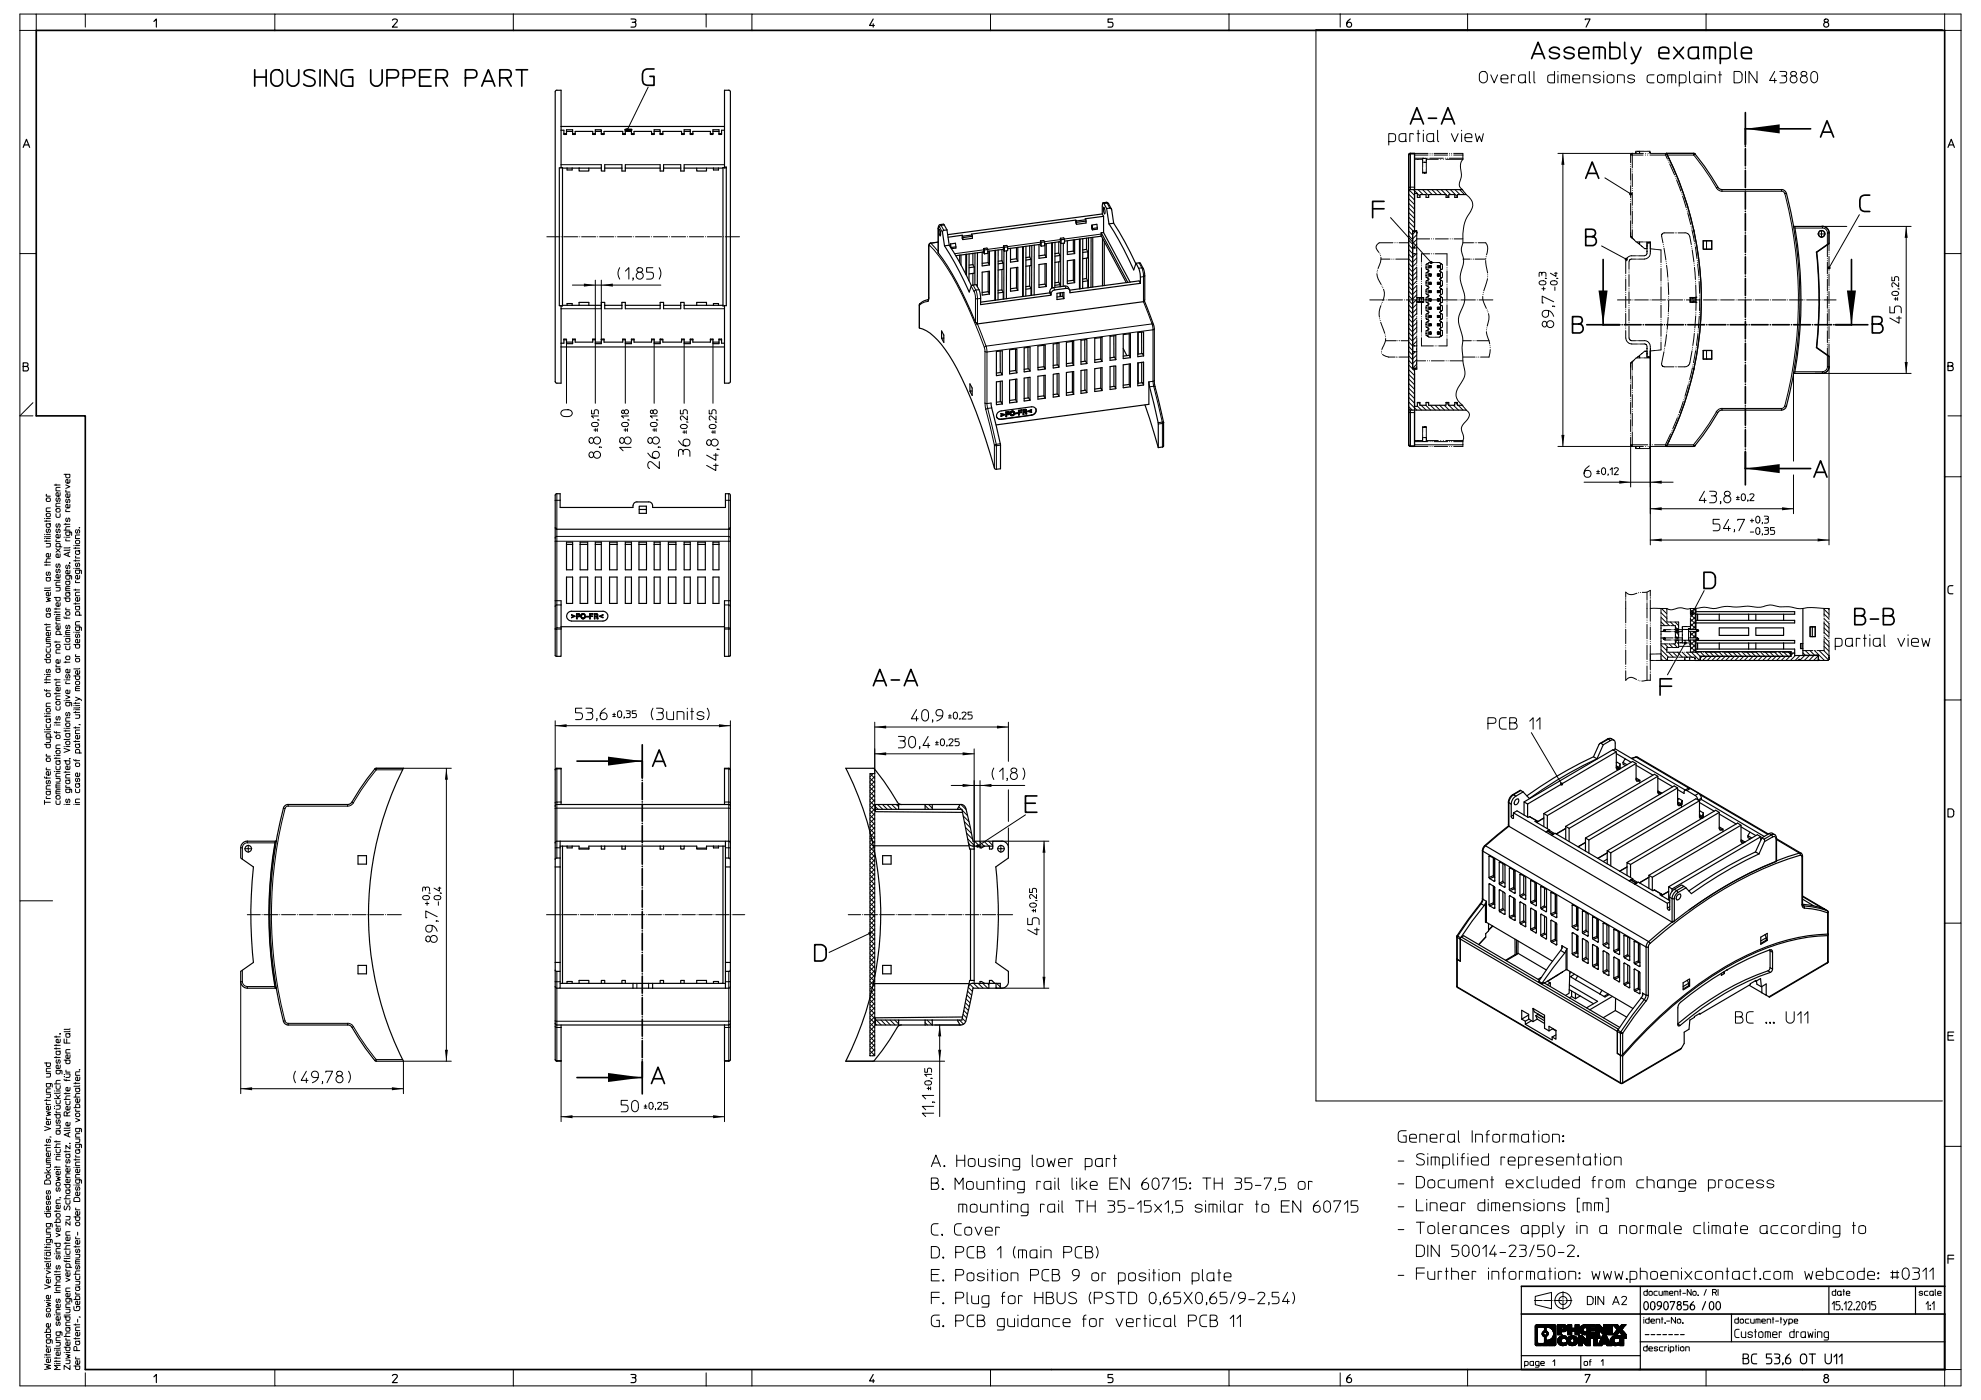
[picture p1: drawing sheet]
<svg xmlns="http://www.w3.org/2000/svg" width="594mm" height="420mm" viewBox="0 0 594 420" stroke-linecap="round" stroke-linejoin="round" font-family="sans-serif">
<g fill="none" stroke="#000" stroke-width=".3">
<path d="M6 9.1h4.9v-4.9h-4.9v71.9M10.9 4.2h14.7v3.9M25.6 4.2h56.8M153.9 4.2h57.8v3.9M153.9 4.2h-71.5v4.9M153.9 4.2v4.9M211.7 4.2h13.8M297 4.2h-71.5v4.9M368.5 4.2h-71.5v4.9M368.5 4.2h219.5v4.9M368.5 4.2v4.9M401.8 4.2v3.9"/>
<path d="M440.1 4.2v4.9M511.6 4.2v4.9M582.4 8.9h-187.8v321.4h187.8M583.1 4.2v4.9h4.9M588 9.1v67h-4.9M194.3 26.2l-6.2 12.7M425.2 39.1v3.4M426.8 39.1v.1M431.1 39.1v2.9l.1 .4 .2 .1M438.3 39.1v.1M443.8 21.9a1.22 1.22 0 0 1 1.3-.5 1.22 1.22 0 0 1 .9 1.1v1.3a1.21 1.21 0 0 1-1.2 1.1 1.21 1.21 0 0 1-1.2-1.1v-1.3zM447 22.5l1 2.4 1.1-2.4"/>
<path d="M450.1 23.7h2.1a1.08 1.08 0 0 0-.8-1.3 1.08 1.08 0 0 0-1.3 .7v1l.3 .6 1.8 .2M454.3 22.6l-1.1-.1v2.4M457.4 24.3a1.15 1.15 0 0 1-2.1 0l.2-1.6 .6-.2h1.3v2.2l.2 .2M458.6 21.4v2.9v.4l.3 .2M460 21.4v2.9v.4l.3 .2M466.1 21.4v3.5l-1.8-.2a1.82 1.82 0 0 1 0-2.1l1.8-.1M467.1 21.4v.2M467.1 22.5v2.4M468.2 24.9v-2.4h2.1l.3 .4v2M469.4 22.5v2.4M471.6 23.7h2.1a1.08 1.08 0 0 0-.8-1.3 1.08 1.08 0 0 0-1.3 .7v1l.3 .6 1.8 .2M474.7 24.9v-2.4h1.5l.5 .2v2.2"/>
<path d="M479.8 22.9a1.03 1.03 0 0 0-1.1-.5 1.03 1.03 0 0 0-.8 1l1.8 .5a.99 .99 0 0 1-.6 1 .99 .99 0 0 1-1.2-.3l-.1-.3M480.9 21.4v.2M480.9 22.5v2.4M482.1 22.6l.6-.1 1 .1a1.76 1.76 0 0 1 0 2.1l-1 .2a.72 .72 0 0 1-.8-.8v-1zM485 24.9v-2.4h1.5l.5 .2v2.2M490.1 22.9a1.01 1.01 0 0 0-1.1-.5 1.01 1.01 0 0 0-.8 1l1.8 .5a1.03 1.03 0 0 1-.8 1 1.03 1.03 0 0 1-1.1-.6M496 22.5h-1.3l-.7 .3a1.78 1.78 0 0 0 .2 1.9l1.8 .2M497.1 22.8a1.22 1.22 0 0 1 1.9 .3v1a1.08 1.08 0 0 1-1 .8 1.08 1.08 0 0 1-1-.8zM500.1 24.9v-2.4h2.1l.3 .4v2M501.3 22.5v2.4M503.5 24.9h1.3a.72 .72 0 0 0 .8-.8v-1l-.3-.5-1.8-.1v3.4M506.6 21.4v2.9l.3 .6"/>
<path d="M510 24.3a1.15 1.15 0 0 1-2 0l.1-1.6 .6-.2h1.3v2.2l.2 .2M511.2 21.4v.2M511.2 22.5v2.4M512.2 24.9v-2.4h1.9l.2 .4v2M515.3 22.5h.9M515.7 21.4v3.5M520 21.4h1.3l.8 .5a2.75 2.75 0 0 1 .2 2.2l-.6 .6-1.7 .2zM523.4 21.4v3.5M526.8 21.4v3.5l-2.4-3.5v3.5M532.1 21.4l-1.5 2.7h2.1M532.1 23.5v1.4M533.7 21.4h1.3l.7 .3v.8l-.6 .3a1.11 1.11 0 0 1 .7 1 1.11 1.11 0 0 1-.8 1.1h-1.3"/>
<path d="M534.2 22.8h.9M537.1 21.7a.81 .81 0 0 1 1.1-.2 .81 .81 0 0 1 .3 1 .81 .81 0 0 1-1.1 .2 .81 .81 0 0 1-.3-1zM537.6 22.8a1.07 1.07 0 0 0-.7 1.6 1.07 1.07 0 0 0 1.8 0 1.07 1.07 0 0 0-.7-1.6M540.2 21.7a.81 .81 0 0 1 1.1-.2 .81 .81 0 0 1 .3 1 .81 .81 0 0 1-1.1 .2 .81 .81 0 0 1-.3-1zM540.7 22.8a1.06 1.06 0 0 0-.7 1.6 1.06 1.06 0 0 0 1.8 0 1.06 1.06 0 0 0-.7-1.6M543.4 21.7a1.02 1.02 0 0 1 1.2-.1 1.02 1.02 0 0 1 .4 1.1 1.78 1.78 0 0 1-.7 2h-.7a2.3 2.3 0 0 1-.2-3zM168.2 49.4h12.1M181.3 49.4h5.2M187.5 49.4h10.4M199 49.4h5.1M205.1 49.4h12.1M416.4 42.5l1.8-.2a1.76 1.76 0 0 0 0-2l-1.8-.2v3.4"/>
<path d="M421.5 41.9a1.14 1.14 0 0 1-1 .6 1.14 1.14 0 0 1-1-.6l.2-1.5 .6-.3h1.2v2.3l.2 .1M422.4 58.2l1.7 1.8M422.4 59.6l1.7 1.8M422.6 57l1.5 1.6M422.9 46v10.9M423.8 56.9l2 2M423.9 40.3l-1.2-.2v2.4M424.1 56.1h-1.4l-.3 .3M424.1 46.2h-1.4l-.3 .3M424.9 40.1h.8M425.2 56.9l1.5 1.5M426.6 56.9l1.8 1.8"/>
<path d="M426.6 47.5v.3M426.6 51.7v.2M426.8 40.1v2.4M427.7 47.5v.3M427.7 51.7v.2M428 56.9l1.4 1.5M429.4 56.9l1.4 1.5M429.9 41.9a1.15 1.15 0 0 1-2.1 0l.2-1.5 .6-.3h1.3v2.3l.1 .1M430.7 56.9l1.5 1.5M432.1 56.9l2.3 2.3M433.5 56.9l1.5 1.5M434.9 56.9l2.1 2.1"/>
<path d="M435.2 40.1l1 2.4 1-2.4M436.3 56.9l1.5 1.5M437.7 56.9l1.4 1.5M438.3 40.1v2.4M438.6 46v1.8a4.3 4.3 0 0 0-.5 4l-.1 1.8a2.29 2.29 0 0 0 .6 3.4l1 1.4a3.6 3.6 0 0 1 1 5.6 12.7 12.7 0 0 0-2 8.8l-.1 .6a4.2 4.2 0 0 0 .2 3.7 9.1 9.1 0 0 1-.7 4.9 11.4 11.4 0 0 0 1 6 7.7 7.7 0 0 1-1.2 5.8 6.7 6.7 0 0 0 .3 5.6 7.7 7.7 0 0 1 .3 4.8l.5 5.7a5 5 0 0 1-1 5.3 4.1 4.1 0 0 0 .7 6.5l1 1.3a1.75 1.75 0 0 1 .2 3.1l-.5 .5a2.73 2.73 0 0 0-.6 3.9l-.1 3.4M439.3 41.3h2.1a1.07 1.07 0 0 0-.9-1.2 1.07 1.07 0 0 0-1.2 .7l.1 1.4 .7 .3h1.3M442.4 40.1l.5 2.4 .7-1.7 .7 1.7 .5-2.4M467.1 46h22.3v.5h-.5M468.6 46v87.9M481.2 53.4l7.7 4.8M499.9 46.5h7.9M507.8 46v.5l.4-.3"/>
<path d="M507.8 46.5a76.3 76.3 0 0 1 7.2 10.4l1.4 .5M515.1 56.1l-.5 .3M516.3 56.9v.5M534.2 56.9v.5h-17.9M534.2 57.3l.4 .2 .6 .6M535.2 58.1a125.7 125.7 0 0 1 0 63.7M535.6 58l-.5 .1M10.9 76.1h-4.9v48.7h3.9M278.5 73.9v.1M278.5 74v15.4M278.7 73.5a63.3 63.3 0 0 1 11.5 18.6l5 12.2M278.7 73.5l-.2 .5"/>
<path d="M279 72.9l.1 .1M279.1 73l2.2 2.4M279.1 73l-.4 .5M281.3 68.6v.1M281.3 72.7l-2.2 .3M281.3 68.7v7.2M281.7 68.1l-.3-.1-.1 .7M281.7 68.1l.9 1.7M281.9 67.4l.3 .2-.5 .5M283.1 67.5l-.9 .1 .8 1.5M295 74.9l-8.8 1.2M300.9 74.2l-4.7 .6"/>
<path d="M312 72.7l-9.9 1.3M318 71.9l-4.8 .6M330.2 70.2l-11 1.5M331.7 60.7l.3 .2M332 60.9l.4 .3M332 60.9l.8 1.5M332 60.9l-1 .2M341.6 78.9l.8 1.4M416.9 65.3l12.2 13.5M422.4 61l1.7 1.7M422.4 62.4l1.7 1.8M422.4 63.8l1.7 1.7"/>
<path d="M422.4 65.1l1.7 1.8M422.4 66.6l1.7 1.7M422.4 67.9l1.4 1.4M422.4 69.3l1.2 1.2M422.4 70.7l1.2 1.2M422.4 72.1l1.2 1.2M422.4 73.5l1.2 1.2M422.4 74.8l1.2 1.3M422.4 76.3l1.2 1.2M422.4 77.6l1.2 1.3M422.4 79l1.2 1.2M424.4 69.5l-.8 .8"/>
<path d="M424.7 76.1l-1.1 1.1M424.8 73.2l-1.1 1.2M424.8 71.8l-1.2 1.2M424.8 70.4l-1.2 1.3M424.8 78.8l-1.2 1.2M424.8 77.4l-1.2 1.2M424.8 69.5v.4h.2M428.4 78.8l-.2 .2M428.5 79.7l.2 .2M428.7 79.9v.2M428.7 79.9h.2M428.9 79.9v.2"/>
<path d="M429.1 79.7l-.2 .2M431 79.7l.2 .2M431.2 79.9h.2M431.2 79.9v.2M431.4 79.9v.2M431.6 79.7l-.2 .2M431.7 78.8l.2 .2M480.2 73.8l7.4 4M488.9 70.9v.2M494.7 72.6v.2l.1-.2M546.2 67.9h7.6M546.5 67.9v.5h-8.3"/>
<path d="M546.5 68.4a1.49 1.49 0 0 1 1.5 1.5M548.4 69.9h-.5v3.4M557.4 67.9h15.7M557.5 64.4l-9.1 16M571.6 67.9v44.1M588 76.1v48.7M168.2 92.6h12.1M171.6 85.5h26.6M178.5 84v17.7M180.3 84v17.9M181.3 92.6h5.2M185.8 80.3a3.1 3.1 0 0 0 0 3.4"/>
<path d="M187.5 92.6h10.4M187.5 81.3l1.1-1v3.4M189.9 83.4l-.2 .6M191.1 80.6a.81 .81 0 0 1 1.1-.3 .81 .81 0 0 1 .3 1.1 .81 .81 0 0 1-1.1 .2 .81 .81 0 0 1-.3-1zM191.7 81.7a1.06 1.06 0 0 0-.8 1.6 1.06 1.06 0 0 0 1.8 0 1.06 1.06 0 0 0-.7-1.6M195.8 80.3h-1.9v1.4h1.3a1.08 1.08 0 0 1 .7 1 1.08 1.08 0 0 1-.7 1h-1.3M197.7 80.3a3.1 3.1 0 0 1 0 3.4M199 92.6h5.1M205.1 92.6h12.1M275.7 91.5v.1M275.7 91.6v6.8M275.8 91.1l-.1 .5"/>
<path d="M278.2 90.4l-.8 .2-1.7 1M278.3 89.9h.1M278.4 90l-.2 .4M278.5 89.4l-.3 1M278.5 89.4h.1M291.2 85.8l.9 1.7M291.8 85.5l.8 1.5M292.1 87.5l.4 2M292.5 89.5l.6 .2M292.5 89.5v7.2M292.6 87l.5 2.7M292.6 87l-.5 .5"/>
<path d="M292.9 97h.1M293.1 89.7v7.5l2.6 6.6M293.5 86.9l-.9 .1M294 89.5l-.9 .2M314.8 87.4l.3 .7M315.9 86.3l.4 .7M319.3 85.8l.4 .7M342.4 80.3l.5 2.7M342.4 80.3l.4 .3M342.4 80.3l-1 .2M342.9 83v7.5l2.5 6.7M342.9 83l-1 .1"/>
<path d="M343.3 82.7l-.4 .3M345.4 97.2l.3 1.7M345.4 97.2l.5 .1M345.4 97.2l-49.7 6.6M345.7 98.9l-49.8 6.7M345.7 98.9v15.5M346.1 98.7l-.4 .2M422.4 80.4l1.2 1.2M422.4 81.8l1.2 1.2M422.4 83.2l1.2 1.2M422.4 84.5l1.2 1.3M422.4 86l1.2 1.2"/>
<path d="M422.4 87.3l1.2 1.3M422.4 88.7l1.2 1.2M422.4 90.1l1.2 1.2M422.4 91.5l1.2 1.2M422.4 92.9l1.2 1.2M422.4 94.2l1.2 1.3M422.4 95.6l1.2 1.3M422.4 97l1.2 1.2M422.4 98.4l1.2 1.2M422.4 99.8l1.2 1.2M424.8 99.5l-1.2 1.3M424.8 98.2l-1.2 1.2"/>
<path d="M424.8 96.8l-1.2 1.2M424.8 95.4l-1.2 1.2M424.8 94l-1.2 1.2M424.8 92.6l-1.2 1.3M424.8 91.2l-1.2 1.2M424.8 89.8l-1.2 1.3M424.8 88.5l-1.2 1.2M424.8 87.1l-1.2 1.2M424.8 85.7l-1.2 1.2M424.8 84.3l-1.2 1.2M424.8 82.9l-1.2 1.3M424.8 81.5l-1.2 1.2"/>
<path d="M424.8 80.1l-1.2 1.3M424.8 89.3v.1M424.8 90.5v.2M426.2 89.3h.1M426.2 90.6v.1M428.2 81l.2 .2-.2 .3M428.2 83.5l.2 .2-.2 .3M428.2 86l.2 .1-.2 .4M428.2 88.5l.2 .1-.2 .4M428.2 91l.2 .1-.2 .4M428.2 93.5l.2 .1-.2 .3M428.2 95.9l.2 .2-.2 .3"/>
<path d="M428.2 98.4l.2 .2-.2 .3M428.5 89.7l.2 .1M428.5 99.6l.2 .2M428.5 92.2l.2 .1M428.5 82.2l.2 .2M428.5 97.1l.2 .2M428.5 94.6l.2 .2M428.5 87.2l.2 .2M428.5 84.7l.2 .2M428.7 82.4v.2M428.7 84.9v.2M428.7 87.4v.2"/>
<path d="M428.7 89.8v.3M428.7 92.3v.3M428.7 94.8v.3M428.7 97.3v.3M428.7 99.8v.2M428.7 99.8h.2M428.7 92.6l-.2 .2M428.7 90.1l-.2 .2M428.7 89.8h.2M428.7 90.1h.2M428.7 92.3h.2M428.7 92.6h.2"/>
<path d="M428.7 82.6l-.2 .2M428.7 82.4h.2M428.7 82.6h.2M428.7 97.6l-.2 .1M428.7 94.8h.2M428.7 95.1l-.2 .2M428.7 95.1h.2M428.7 97.3h.2M428.7 97.6h.2M428.7 87.6l-.2 .2M428.7 85.1l-.2 .2M428.7 84.9h.2"/>
<path d="M428.7 85.1h.2M428.7 87.4h.2M428.7 87.6h.2M428.7 80.1l-.2 .2M428.7 80.1h.2M428.9 82.4v.2M428.9 84.9v.2M428.9 87.4v.2M428.9 89.8v.3M428.9 92.3v.3M428.9 94.8v.3M428.9 97.3v.3"/>
<path d="M428.9 99.8v.2M428.9 92.6l.2 .2M428.9 90.1l.2 .2M428.9 87.6l.2 .2M428.9 82.6l.2 .2M428.9 97.6l.2 .1M428.9 95.1l.2 .2M428.9 85.1l.2 .2M428.9 80.1l.2 .2M429.1 89.7l-.2 .1M429.1 99.6l-.2 .2M429.1 92.2l-.2 .1"/>
<path d="M429.1 82.2l-.2 .2M429.1 97.1l-.2 .2M429.1 94.6l-.2 .2M429.1 87.2l-.2 .2M429.1 84.7l-.2 .2M431 99.6l.2 .2M431 87.2l.2 .2M431 97.1l.2 .2M431 89.7l.2 .1M431 92.2l.2 .1M431 94.6l.2 .2M431 84.7l.2 .2"/>
<path d="M431 82.2l.2 .2M431.2 99.8h.2M431.2 90.1l-.2 .2M431.2 89.8h.2M431.2 90.1h.2M431.2 92.3h.2M431.2 92.6h.2M431.2 82.4h.2M431.2 82.6h.2M431.2 95.1l-.2 .2M431.2 94.8h.2M431.2 95.1h.2"/>
<path d="M431.2 97.3h.2M431.2 97.6h.2M431.2 85.1l-.2 .2M431.2 84.9h.2M431.2 85.1h.2M431.2 87.4h.2M431.2 87.6h.2M431.2 80.1h.2M431.2 82.4v.2M431.2 84.9v.2M431.2 87.4v.2M431.2 89.8v.3"/>
<path d="M431.2 92.3v.3M431.2 94.8v.3M431.2 97.3v.3M431.2 99.8v.2M431.2 97.6l-.2 .1M431.2 92.6l-.2 .2M431.2 87.6l-.2 .2M431.2 80.1l-.2 .2M431.2 82.6l-.2 .2M431.4 92.6l.2 .2M431.4 97.6l.2 .1M431.4 82.4v.2"/>
<path d="M431.4 84.9v.2M431.4 87.4v.2M431.4 89.8v.3M431.4 92.3v.3M431.4 94.8v.3M431.4 97.3v.3M431.4 99.8v.2M431.4 95.1l.2 .2M431.4 90.1l.2 .2M431.4 87.6l.2 .2M431.4 85.1l.2 .2M431.4 80.1l.2 .2"/>
<path d="M431.4 82.6l.2 .2M431.6 89.7l-.2 .1M431.6 94.6l-.2 .2M431.6 92.2l-.2 .1M431.6 84.7l-.2 .2M431.6 99.6l-.2 .2M431.6 97.1l-.2 .2M431.6 87.2l-.2 .2M431.6 82.2l-.2 .2M431.9 81l-.2 .2 .2 .3M431.9 83.5l-.2 .2 .2 .3M431.9 86l-.2 .1 .2 .4"/>
<path d="M431.9 88.5l-.2 .1 .2 .4M431.9 91l-.2 .1 .2 .4M431.9 93.5l-.2 .1 .2 .3M431.9 95.9l-.2 .2 .2 .3M431.9 98.4l-.2 .2 .2 .3M461.5 82.9l.1-1.2h.5l.2 .4a.65 .65 0 0 1 .7-.4 .65 .65 0 0 1 .5 .4v.8M461.6 84.5a1.04 1.04 0 0 1 1.2-.4 1.04 1.04 0 0 1 .7 1 1.19 1.19 0 0 1-2-.3zM462.3 86.6h1M462.3 82.1v.5M462.7 96.5a.77 .77 0 0 1 1.1 .7 .77 .77 0 0 1-1.1 .7l-.3-.5zM462.8 86.1v1M463.4 83.5l.4 .1"/>
<path d="M463.8 97.1a1.06 1.06 0 0 1 1.6-.7 1.06 1.06 0 0 1 0 1.7 1.06 1.06 0 0 1-1.6-.7M464.3 93.2v1.2a1.02 1.02 0 0 1-1.7 .4 1.02 1.02 0 0 1 .7-1.7h.6a2.05 2.05 0 0 1 2 1.8M465 84.5a1.04 1.04 0 0 1 1.2-.4 1.04 1.04 0 0 1 .7 1 1.19 1.19 0 0 1-2-.3zM465.6 91.8l.6 .2M465.9 90.5l-3.5-1.7v2.1h.4M466.1 82h.8M466.2 86.1v1M466.5 81.7v1.2l-1.6-.9M466.8 83.5l.3 .1M506.8 89.2v.2M506.8 90.5v.2M508.5 89.2h.1"/>
<path d="M508.5 90.8h.1M508.5 90.3v.5M508.6 89.1l-.1 .3M566.7 92v1.9h1.3v-1.3a1.06 1.06 0 0 1 1.1-.8 1.06 1.06 0 0 1 1 .8v1.3M567.3 83.1v1.1h.8v-.8a.64 .64 0 0 1 .6-.4 .64 .64 0 0 1 .6 .4v.8M567.5 87.6a1.11 1.11 0 0 1 1.8 .5 1.18 1.18 0 0 1-2 0zM568 89.7h.8M568.4 89.3v.8M568.7 95.4h1.4M569 89.3v.8M569.1 86.7h.4M569.3 84.8v1.3l-1.3-1.2a.6 .6 0 0 0-.8 .4 .6 .6 0 0 0 .3 .8"/>
<path d="M569.4 94.9v2.1l-2.7-1.6M169.9 101.9v19.1M178.5 103.1v17.9M187.5 103.1v17.9M196.1 103.1v17.9M205.1 103.1v17.9M213.8 103.1v17.9M295.2 104.3l.1 1.1M295.3 105.4l.6 .2M295.3 105.4v15.5M295.7 103.8l-.5 .5M295.7 103.8l.2 1.8"/>
<path d="M295.9 105.6v15.5M345.7 114.4l.2 1.5M345.7 114.4l-1.2 .2M345.9 115.9l2.6 10.7M345.9 115.9l.4 .1M345.9 115.9l-1.2 .1M346.1 114.2l-.4 .2M422.4 101.2l1.2 1.2M422.4 102.6l1.2 1.2M422.4 103.9l1.2 1.3M422.4 105.3l1.2 1.3M422.4 106.7l1.2 1.2"/>
<path d="M422.4 108.1l1.2 1.2M422.4 109.5l1.7 1.7M422.4 110.9l1.7 1.8M422.4 112.3l1.7 1.7M422.4 113.6l1.7 1.8M422.4 115l1.7 1.8M422.4 116.4l1.7 1.8M422.4 117.8l1.7 1.8M422.4 119.2l1.7 1.8M424.4 105.5l-.8 .8M424.8 107.9l-1.2 1.2M424.8 109.2l-1.2 1.2"/>
<path d="M424.8 106.5l-1.2 1.2M424.8 103.7l-.1 .1M424.8 102.3l-1.2 1.3M424.8 100.9l-1.2 1.2M424.8 110v.4M428.2 100.9l.2 .3M428.7 100h.2M428.7 100l-.2 .2M428.9 100l.2 .2M431.2 100l-.2 .2M431.2 100h.2M431.4 100l.2 .2"/>
<path d="M431.9 100.9l-.2 .3M488.9 108.9v.1M494.8 107.1l-.1 .3M494.8 105.3v58.2M537.8 112v26.3M538.2 111.5h8.3v.5M544.3 112h28.8M547.9 106.6v3.4h.5v53.5M548 110a1.49 1.49 0 0 1-1.5 1.5M9.9 120.8l-3.9 4v145.4M168.4 123.3a2.29 2.29 0 0 1 3.1 .3v.7a2.09 2.09 0 0 1-3.3-.2zM176.9 135.8a.77 .77 0 0 1 1.1 .7 .77 .77 0 0 1-1.1 .6l-.3-.5z"/>
<path d="M176.9 131.5a.83 .83 0 0 1 1.1 .4 .83 .83 0 0 1-.5 1.1 .88 .88 0 0 1-.9-.5 .88 .88 0 0 1 .3-1zM177.4 123v1.2h.8v-.8a.64 .64 0 0 1 .6-.5 .64 .64 0 0 1 .6 .5v.8M177.6 126.9a1.1 1.1 0 0 1 1.8 .5 1.13 1.13 0 0 1-1 .6 1.13 1.13 0 0 1-1-.7zM178 136.3a1.06 1.06 0 0 1 1.6-.8 1.06 1.06 0 0 1 0 1.8 1.06 1.06 0 0 1-1.6-.7M178 132a1.06 1.06 0 0 1 1.6-.7 1.06 1.06 0 0 1 0 1.7 1.06 1.06 0 0 1-1.6-.7M178.1 129h.8M178.5 128.6v.8M179.1 128.6v.8M179.3 126l.3 .1M179.4 124.8h-2l.6 .6M179.8 134.1l.6 .2M186.1 131.5a.78 .78 0 0 1 1.1 .7 .78 .78 0 0 1-1.1 .6l-.3-.5z"/>
<path d="M186.7 126.9a1.1 1.1 0 0 1 1.8 .5 1.16 1.16 0 0 1-1.1 .6 1.16 1.16 0 0 1-1-.7zM187.1 129h.8M187.2 132a1.05 1.05 0 0 1 1.6-.7 1.05 1.05 0 0 1 0 1.7 1.05 1.05 0 0 1-1.6-.7M187.2 123.5a.63 .63 0 0 1 1-.5 .63 .63 0 0 1 0 1.1 .63 .63 0 0 1-1-.5M187.5 128.6v.8M188.1 128.6v.8M188.3 126l.4 .1M188.5 124.8h-2.1l.6 .6M189.2 134.2h-3.4l1 1M194.2 135.9a2.26 2.26 0 0 0 3.2 1.3 1.05 1.05 0 0 0-.1-1.6 1.05 1.05 0 0 0-1.5 .4 1.05 1.05 0 0 0 .7 1.5M194.5 131.5a.83 .83 0 0 1 1.2 .4 .83 .83 0 0 1-.6 1.1 .88 .88 0 0 1-.8-.5 .88 .88 0 0 1 .2-1zM195.3 126.9a1.1 1.1 0 0 1 1.8 .5 1.13 1.13 0 0 1-1.1 .6 1.13 1.13 0 0 1-1-.7z"/>
<path d="M195.6 132a1.06 1.06 0 0 1 1.6-.7 1.06 1.06 0 0 1 0 1.7 1.06 1.06 0 0 1-1.6-.7M195.7 129h.9M195.8 123.5a.63 .63 0 0 1 1-.5 .63 .63 0 0 1 0 1.1 .63 .63 0 0 1-1-.5M196.1 128.6v.8M196.7 128.6v.8M196.9 126l.4 .1M197.1 124.8h-2.1l.6 .6M197.4 134.1l.6 .2M197.7 138.5v2.1l-2.3-1.9a.71 .71 0 0 0-.8-.2 .71 .71 0 0 0-.4 .8 1.14 1.14 0 0 0 .6 1.3M203.4 136.9l.1-1.7a.7 .7 0 0 1 .8-.4 .7 .7 0 0 1 .5 .7 1.07 1.07 0 0 1 1.1-.7 1.07 1.07 0 0 1 1 .8v1.3M203.4 132.2a2.24 2.24 0 0 0 3.2 1.3 1.05 1.05 0 0 0-.1-1.6 1.05 1.05 0 0 0-1.5 .4 1.05 1.05 0 0 0 .7 1.5M204 123v1.2h.9v-.8a.64 .64 0 0 1 .6-.5 .64 .64 0 0 1 .6 .5v.8"/>
<path d="M204.3 127.5a1.11 1.11 0 0 1 1.8 .5 1.21 1.21 0 0 1-2.1 0zM204.8 129.6h.8M204.8 135.5v.9M205.1 129.2v.8M205.8 129.2v.8M205.9 126.6l.4 .1M206.1 124.8v1.2l-1.3-1.1a.62 .62 0 0 0-.8 .3 .62 .62 0 0 0 .3 .8M212.2 132.1a.77 .77 0 0 1 1.1 .7 .77 .77 0 0 1-1.1 .7l-.3-.6zM212.7 123v1.2h.8v-.8a.64 .64 0 0 1 .6-.5 .64 .64 0 0 1 .6 .5v.8M212.8 127.6a1.04 1.04 0 0 1 1.1-.4 1.04 1.04 0 0 1 .8 1 1.21 1.21 0 0 1-2-.3zM213.3 132.6a1.06 1.06 0 0 1 1.6-.7 1.06 1.06 0 0 1 0 1.8 1.06 1.06 0 0 1-1.6-.8M213.4 129.6h.8"/>
<path d="M213.8 129.2v.8M214 139.6h1.3M214 136.5h1.3M214.4 129.2v.8M214.6 126.6l.3 .1M214.6 139.1v2.1l-2.7-1.6M214.6 136v2.1l-2.7-1.6M214.7 124.8v1.2l-1.3-1.1a.61 .61 0 0 0-.8 .4 .61 .61 0 0 0 .4 .7M215.1 134.7l.6 .2M295.3 120.9l.6 .2M295.3 120.9l.3 2M295.6 122.9l2.6 10.6"/>
<path d="M295.9 121.1l.3 1.4M296.2 122.5l2.5 10.8M296.2 122.5l-.6 .4M297.2 120.9l-1.3 .2M297.4 122.4l-1.2 .1M298.2 133.5l.6 .2M298.2 133.5v6.9M298.7 133.3l.1 .4M298.7 133.3l-.5 .2M298.8 133.7v7.1M299.9 133.1l-1.2 .2M300 133.5l-1.2 .2"/>
<path d="M300.2 125.7v.1M309.2 124.5l.1 .1M348.5 126.6v.5M348.5 126.6l.4 .1M348.5 126.6l-1.2 .2M348.5 127.1l-1.2 .1M348.5 127.1v7M348.9 126.8l-.4 .3M422.4 133.4l.5 .4h1.2M422.4 123.5l.5 .3M422.4 120.6l2.4 2.4M422.4 122l1 1"/>
<path d="M422.9 123v10.9v-10.1M422.9 123.8h1.2M424.1 133.4h14.5M425 121.8l1.2 1.2M425.3 120.7l.5 .5M426.1 121.6l1.5 1.4M426.6 128v.2M426.6 132.2v.3M427.5 121.6l1.5 1.4M427.7 128v.2M427.7 132.2v.3M428.1 120.7l.3 .4"/>
<path d="M428.9 121.6l1.5 1.4M430.3 121.6l1.5 1.4M431.7 121.6l1.4 1.4M433.1 121.6l1.4 1.4M433.6 120.7l.8 .8M434.4 121.6l1.5 1.4M435.8 121.6l1.5 1.4M436.4 120.7l.6 .6M437.2 121.6l1.5 1.4M467.1 133.9h22.3v-.5h-.5v12.7M476.5 139.8a2.26 2.26 0 0 0-1.2 3.1 1.06 1.06 0 0 0 1.6-.1 1.06 1.06 0 0 0-.5-1.6 1.06 1.06 0 0 0-1.4 .8M499.9 133.4h7.9l.4 .4"/>
<path d="M514.7 123.5a68.5 68.5 0 0 1-6.9 9.9v.5M516.4 122.5a2.07 2.07 0 0 0-1.8 1l.5 .3M534.2 122.5v.5M534.2 122.5h-17.9v.5M535.1 121.8l.5 .1M535.2 121.8l-.3 .4-.7 .3M584.1 124.8h3.9M588 124.8v18.2h-4.9M13.3 156.3h1.8M13.3 155.6h.1M13.9 156.1v.4M13.9 155.6h1.2"/>
<path d="M14 148.3l-.1 .6h1.2M14 154h.7a.56 .56 0 0 1 .4 .5 .56 .56 0 0 1-.4 .5h-.5a.61 .61 0 0 1-.2-1zM14 149.4h.7a.56 .56 0 0 1 .4 .5 .56 .56 0 0 1-.4 .5h-.5a.61 .61 0 0 1-.2-1zM14.1 158.7a.48 .48 0 0 0-.3 .6 .48 .48 0 0 0 .6 .3l.2-.8a.53 .53 0 0 1 .6 .4 .53 .53 0 0 1-.3 .6M15.1 157l-1.2 .1 .1 1 .8 .1 .3-.2v-.6l-.3-.3M15.1 152.4h-1l-.2 .2v.8h1.2M16.3 145.5h1.7M16.8 154.1v.9l.3 .2 .9-.1v-1M16.8 145.2v.5M17 152.6h.7a.56 .56 0 0 1 .3 .5 .56 .56 0 0 1-.3 .5h-.6a.61 .61 0 0 1-.1-1zM17.1 158.7a.48 .48 0 0 0-.4 .6 .48 .48 0 0 0 .6 .3l.2-.8a.53 .53 0 0 1 .6 .4 .53 .53 0 0 1-.3 .6M17.1 157.1a.48 .48 0 0 0-.4 .6 .48 .48 0 0 0 .6 .4l.2-.9a.53 .53 0 0 1 .6 .4 .53 .53 0 0 1-.3 .6"/>
<path d="M17.1 149.4a.48 .48 0 0 0-.4 .6 .48 .48 0 0 0 .6 .3l.2-.9a.53 .53 0 0 1 .6 .4 .53 .53 0 0 1-.3 .6M18 151h-1l-.2 .2v.8h1.2M18 147.8v.9l-.9 .2a.55 .55 0 0 1-.3-.7 .55 .55 0 0 1 .6-.4v1.1M18 146.2h-1l-.2 .3v.8h1.2M19.2 142.3h1.8l-.1 .9-1 .1-.2-1M19.2 159.1h1.8M19.2 157.3h1.8M19.7 145.5l1.3 .5-1.3 .5M19.7 157v.5M19.8 152.9l-.1 .6h1.3M19.8 147.1l-.1 .5h1.3M20 155.4a.53 .53 0 0 0-.3 .6 .53 .53 0 0 0 .5 .4l.3-.9a.54 .54 0 0 1 .5 .4 .54 .54 0 0 1-.3 .6"/>
<path d="M20 149.7a.48 .48 0 0 0-.3 .6 .48 .48 0 0 0 .5 .4l.3-.9a.53 .53 0 0 1 .5 .4 .53 .53 0 0 1-.3 .6M21 159.6l-.1 .9-.8 .1-.3-.2-.1-.8h1.4l.3 .1 .1 .9M21 158h-1.1l-.2 1.1M21 151.3l-.1 .9-.8 .2a.55 .55 0 0 1-.4-.7 .55 .55 0 0 1 .7-.4v1.1M21 148.1l-.1 1-.8 .1a.55 .55 0 0 1-.4-.7 .55 .55 0 0 1 .7-.4v1.1M21 143.9l-.1 .9-.8 .1a.55 .55 0 0 1-.4-.6 .55 .55 0 0 1 .7-.4v1M22.9 158.9a.48 .48 0 0 0-.3 .6 .48 .48 0 0 0 .6 .3l.2-.9a.53 .53 0 0 1 .5 .5 .53 .53 0 0 1-.3 .6M23.7 158.2l.2 .2zM23.8 158.3h.1M166.5 150.1h1.5M167 148.1v33.4M217.5 150.1h1.5"/>
<path d="M218.5 148.1v32.1h-1.3M475 144.7h26.7M478.8 142.1h.8M478.8 141.5h.8M479.2 141.1v.8M480.4 140.6a.59 .59 0 0 1 .7-.2 .59 .59 0 0 1 .3 .7v.5a.63 .63 0 0 1-.6 .8 .63 .63 0 0 1-.6-.8zM482.2 142.2l-.1 .4M482.8 141l.6-.7v2.1M484 140.6a.6 .6 0 0 1 .8-.3 .6 .6 0 0 1 .3 .8l-1.1 1.3h1.2M494.8 152.6h43M511.1 147.4l-1.6 2.7h2.1M511.1 149.5v1.3"/>
<path d="M512.6 147.4h1.3l.7 .3v.7l-.6 .3a1.1 1.1 0 0 1 .7 1.1 1.1 1.1 0 0 1-.8 1h-1.3M513.1 148.7h.9M515.5 155.8h-1.8v1.4h1.2a1.06 1.06 0 0 1 .8 1 1.06 1.06 0 0 1-.8 1h-1.2M516 150.5l-.2 .6M517.2 147.7a.77 .77 0 0 1 1-.4 .77 .77 0 0 1 .5 .9 .77 .77 0 0 1-.9 .5 .67 .67 0 0 1-.6-.3 .67 .67 0 0 1 0-.7zM517.8 148.7a1.06 1.06 0 0 0-.8 1.7 1.06 1.06 0 0 0 1.8 0 1.06 1.06 0 0 0-.7-1.7M518.3 155.8l-1.6 2.8h2.1M518.3 157.9v1.3M520.1 159l-.2 .6M520.7 149.9h.8M520.7 149.3h.8M521.1 156.2v-.4h2l-1.7 3.4"/>
<path d="M521.1 148.9v.8M522.4 148.3a.62 .62 0 0 1 .7 0 .62 .62 0 0 1 .2 .6v.5a.63 .63 0 0 1-.6 .8 .63 .63 0 0 1-.6-.8zM524.1 150.1l-.1 .3M524.7 148.4a.61 .61 0 0 1 .7-.3 .61 .61 0 0 1 .4 .8l-1.1 1.3h1.2M524.8 156.2h1.1M524.8 159.6h1.1M525.3 155.7v1M526.7 155a.59 .59 0 0 1 .7 0 .59 .59 0 0 1 .3 .6v.6a.63 .63 0 0 1-.6 .7 .63 .63 0 0 1-.6-.7zM526.7 158.4a.6 .6 0 0 1 .7 0 .6 .6 0 0 1 .3 .7v.4a.63 .63 0 0 1-.6 .8 .63 .63 0 0 1-.6-.8zM528.5 156.8l-.1 .3M529 154.9l1.2 .1v.5l-.3 .2a.65 .65 0 0 1 .4 .6 .65 .65 0 0 1-.5 .6h-.8M529 158.3l1.2 .1v.5l-.3 .2a.65 .65 0 0 1 .4 .6 .65 .65 0 0 1-.5 .6h-.8"/>
<path d="M529.3 155.7h.6M529.3 159.1h.6M532 158.3h-1.1v.8h.8a.64 .64 0 0 1 .4 .6 .64 .64 0 0 1-.4 .6h-.8M537.8 142.5v11.6M588 143v67h-4.9M13.3 162.3h1.8M13.3 169.5h1.8M13.3 168.7h1.8M13.3 161.6h.1M13.3 160.3h.1M13.9 179.3l1.2 .2-.9 .4 .9 .4-1.2 .2M13.9 163h1.2l-.1 1-1.1 .1"/>
<path d="M13.9 162.1v.4M13.9 169.2v.5M13.9 161.6h1.2M13.9 160.3h1.2M14.1 171.6a.48 .48 0 0 0-.3 .6 .48 .48 0 0 0 .6 .3l.2-.9a.53 .53 0 0 1 .6 .5 .53 .53 0 0 1-.3 .6M15.1 177.7l-.1 .9-.8 .1a.55 .55 0 0 1-.3-.6 .55 .55 0 0 1 .6-.4v1M15.1 177l-.2 .1h-1.6M15.1 176.3l-.2 .1h-1.6M15.1 173.2l-1.2 .1 .1 1h1l.1-.6-.3-.4M15.1 167.6l-1.1 .1-.1 1M15.1 166l-.1 1-.8 .1a.55 .55 0 0 1-.3-.7 .55 .55 0 0 1 .6-.4v1.1M15.1 160.8l-.2 .2h-1.6"/>
<path d="M16.3 179.2h1.7v.9l-1 .2-.2-1.1M16.8 176.2h1.2l-.1 1.1h-1.1M16.8 164.6l1.2 1M16.9 161.9l-.1 .6h1.2M17.1 170.8a.53 .53 0 0 0-.4 .6 .53 .53 0 0 0 .6 .4l.2-1a.54 .54 0 0 1 .6 .4 .54 .54 0 0 1-.3 .6M17.1 169.2a.53 .53 0 0 0-.4 .6 .53 .53 0 0 0 .6 .4l.2-1a.54 .54 0 0 1 .6 .4 .54 .54 0 0 1-.3 .6M18 174.6h-1l-.2 .3v.8h1.2M18 173.9l-.2 .2h-1.5M18 172.3v1l-.9 .1a.55 .55 0 0 1-.3-.7 .55 .55 0 0 1 .6-.4v1.1M18 166.2v.9l-.9 .1a.55 .55 0 0 1-.3-.6 .55 .55 0 0 1 .6-.4v1M18 164.1l-.1-1.1h-.9l-.2 1.1h1.8M18 160.3v.9l-.9 .2a.55 .55 0 0 1-.3-.7 .55 .55 0 0 1 .6-.4v1.1"/>
<path d="M18 164.6l-1.2 1M19.2 179.4h1.8l-.1 .9-1 .1-.2-1M19.2 161.2h.1M19.7 176.6h1.3M19.7 161.2h1.3M19.8 161.7l-.1 .6h1.3M20 169.5a.53 .53 0 0 0-.3 .6 .53 .53 0 0 0 .5 .5l.3-1a.54 .54 0 0 1 .5 .4 .54 .54 0 0 1-.3 .6M20.4 165.8v1M20.8 168.9l.2 .1zM20.9 168.9h.1M21 177.7l-1.3 .1 .2 1h.9l.2-.6-.4-.4M21 176h-1.1l-.2 .2v1h1.3"/>
<path d="M21 174.3l-1.3 .1 .2 .9h.9l.2-.5-.4-.4M21 172.7l-.2 1-.7 .1-.3-.3-.1-.8h1.4l.3 .1 .1 1M21 171.1l-.1 .9-.8 .2a.55 .55 0 0 1-.4-.7 .55 .55 0 0 1 .7-.4v1.1M21 165.6l-1.8 .7 1.8 .7M21 164.9l-.3 .2h-1.5M21 164.2l-.3 .2h-1.5M22.1 177h1.8M22.1 170.5h.1M22.1 168.2h1.8M22.1 164.4h1.8M22.1 163.7h.1M22.6 164.2v.4"/>
<path d="M22.6 167.9v.5M22.6 176.7v.4M22.6 170.5h1.3M22.6 163.7h1.3M22.8 174.2l-.2 .6h1.3M22.8 166.8l-.2 .6h1.3M22.8 162.1h.7a.56 .56 0 0 1 .4 .5 .56 .56 0 0 1-.4 .5h-.5a.61 .61 0 0 1-.2-1zM22.9 168.9a.48 .48 0 0 0-.3 .6 .48 .48 0 0 0 .6 .3l.2-.8a.53 .53 0 0 1 .5 .4 .53 .53 0 0 1-.3 .6M23.9 179.3l-.1 .9-.8 .1a.55 .55 0 0 1-.3-.6 .55 .55 0 0 1 .6-.4v1M23.9 177.7h-1l-.3 .3v.7h1.3M23.9 172.6l-.1 .9-.8 .2a.55 .55 0 0 1-.4-.7 .55 .55 0 0 1 .7-.4v1.1M23.9 171l-.1 1-.8 .1-.3-.2-.1-.9h1.5l.3 .2v.9"/>
<path d="M23.9 165.2l-1.3 .1 .2 .9 .8 .1 .2-.2v-.6l-.2-.2M23.9 160.5h-1l-.3 .2v.9h1.3M166.5 161.4l.5-.5h51.5l.5 .5M166.5 162.4h52.5M494.8 162h53.6M511 177.2l-3.6 6.9M528.5 160.2l-.1 .3M13.3 197.8h1.8l-.1 .9-1 .1-.1-1M13.3 187.4h1.8M13.9 194.6v.9l.3 .2 .8-.1 .1-1M13.9 193h1.2l-.1 1-1.1 .1M13.9 187.1v.5"/>
<path d="M13.9 191.9h1.2M14 196.3l.7-.1a.57 .57 0 0 1 .4 .5 .57 .57 0 0 1-.4 .6h-.5a.59 .59 0 0 1-.2-1zM14.1 182.4a.49 .49 0 0 0-.3 .6 .49 .49 0 0 0 .6 .4l.2-.9a.52 .52 0 0 1 .5 .4 .52 .52 0 0 1-.2 .6M15.1 191.3h-1l-.2 .2v1h1.2M15.1 189.7l-.1 .9-.8 .1a.55 .55 0 0 1-.3-.6 .55 .55 0 0 1 .6-.4v1M15.1 188.1h-1l-.2 .3v.7h1.2M15.1 184l-1.2 .1 .1 1 .8 .1 .3-.2v-.7l-.3-.2M16.3 192.6h1.7M16.3 184.3h.1M16.3 183.6h1.7M16.3 182.7h1.7M16.8 182.4v.5"/>
<path d="M16.8 183.4v.4M16.8 192.3v.5M16.8 185.5h1.2M16.8 184.3h1.2M16.9 199.5l-.1 .5h1.2M16.9 186.6l-.1 .6h1.2M17 193.3h.7a.56 .56 0 0 1 .3 .5 .56 .56 0 0 1-.3 .6h-.6a.61 .61 0 0 1-.1-1.1zM18 197.9v.9l-.9 .1a.55 .55 0 0 1-.3-.6 .55 .55 0 0 1 .6-.4v1M18 194.9h-1l-.2 .2v.9h1.2M18 190.4v-.9h-1.1l-.1 .9h1.8M18 187.7v1l-.9 .1a.55 .55 0 0 1-.3-.7 .55 .55 0 0 1 .6-.4v1.1M18 184.9h-1l-.2 .3v.9h1.2"/>
<path d="M18 180.8v.9l-.9 .2a.55 .55 0 0 1-.3-.7 .55 .55 0 0 1 .6-.4v1.1M19.2 185.1l.1 .3h1.7M19.2 198.7h1.8M19.2 190.9h.1M19.7 193.8l.1 .9 .3 .2 .8-.1 .1-1M19.7 198.4v.4M19.7 190.9h1.3M19.7 189.8h1.3M19.8 182.4l-.1 .6h1.3M19.8 185.1v.5M19.9 196.9l.7-.1a.56 .56 0 0 1 .4 .6 .56 .56 0 0 1-.4 .5h-.5a.61 .61 0 0 1-.2-1zM19.9 183.6l.7-.1a.57 .57 0 0 1 .4 .5 .57 .57 0 0 1-.4 .6h-.5a.59 .59 0 0 1-.2-1z"/>
<path d="M20 187.6a.49 .49 0 0 0-.4 .6 .49 .49 0 0 0 .6 .3l.3-.9a.52 .52 0 0 1 .5 .4 .52 .52 0 0 1-.3 .6M21 193.1l-.3 .2h-1.5M21 191.4l-1.3 .1 .2 1 .7 .1 .3-.2v-.6l-.3-.3M21 189.1h-1.1l-.2 .3v1h1.3M22.1 193.4h1.8l-.1 .9-1 .1-.2-1M22.1 189.7h.1M22.1 181.1h1.8M22.6 180.9v.4M22.6 189.7h1.3M22.8 197.6l.7-.1a.56 .56 0 0 1 .4 .5 .56 .56 0 0 1-.4 .6l-.7-.2zM22.8 196.4l-.2 .6h1.3M22.9 190.2a.49 .49 0 0 0-.3 .6 .49 .49 0 0 0 .6 .4l.2-.9a.52 .52 0 0 1 .5 .4 .52 .52 0 0 1-.3 .6"/>
<path d="M23.9 191.8l-.1 .9-.8 .1a.55 .55 0 0 1-.3-.6 .55 .55 0 0 1 .6-.4v1M23.9 188.1l-.1 .9-.8 .1-.3-.2-.1-.8h1.5l.3 .1v.9M23.9 186.5h-1l-.3 .3v.8h1.3M23.9 184.6l-.1-1h-1l-.2 1h1.8M23.9 181.8l-1.3 .1 .2 1h.9l.2-.6-.3-.4M166.5 180.2h1.7M167 181.5v6.9h1.2M167 181.5l-.5 .4M167 181.5h1.2M168.2 188.7h-1.2v-.3l-.5 .2 .5 .1v8.2M217.2 188.4h1.4l.4 .3h-1.8M217.2 181.5h1.3"/>
<path d="M218.5 181.5l.5 .4M218.5 181.5v15.4M219 180.2h-.5v1.3M494.8 182.5h5a2.99 2.99 0 0 0 3.1 0l1.5-.1 1.5 .3 3.3-.3a7.3 7.3 0 0 1 4.5 .2l3.5-.7 4.6 .2a12.1 12.1 0 0 1 5.2 .1h.9a6.9 6.9 0 0 1 5.7-.1l2.9-.1 1.6 .4a6.4 6.4 0 0 0 3.8-.1l6.5 .2h-1.5M498.1 186.6l1.1 1.1M498.1 183.8l1.7 1.7M498.1 185.2l2.5 2.5M498.1 193.5l1.7 1.7M498.1 194.9l2.2 2.3M498.1 196.3l1.9 1.8M498.1 197.6l.4 .5M498.2 182.5l1.6 1.7"/>
<path d="M498.8 189.1v.2M498.8 191.5v.3M499.1 193.2l1.1 1.1M499.6 182.5l.2 .3M500.2 195.7l1.5 1.5M500.5 193.2l1.1 1.1M500.9 186.6l1.1 1.1M501.6 195.7l1.5 1.5M501.9 193.2l1.1 1.1M502.2 186.6l1.1 1.1M502.4 188.1l.6 .6M502.4 190.9l.3 .3"/>
<path d="M502.4 192.3l.9 .9M502.4 188.7v.2M502.4 189.5v.2M502.4 191.2v.2M502.4 192v.2M502.6 189.7l.7 .8M503 195.7l1.5 1.5M503.3 188.7v.2M503.3 189.5v.2M503.3 191.2v.2M503.3 192v.2M504.4 195.7l1.5 1.5"/>
<path d="M504.4 188.8v.1M504.4 192v.1M505.3 192.9l-5.3 9.5M505.8 195.7l1.5 1.5M506.3 188.6v.3M506.3 192v.3M506.9 189.8l1.5 1.5M506.9 191.2l.1 .2M506.9 192.6l1.5 1.5M506.9 194l1.5 1.5M506.9 195.4l2.7 2.7M506.9 182.9l1.5 1.5"/>
<path d="M506.9 184.3l1.5 1.5M506.9 185.7l1.5 1.5M506.9 187.1l1.5 1.4M506.9 188.5l.4 .4M506.9 188.6v.3M506.9 192v.3M507 192l-.1 .1M507.6 192l.8 .7M507.9 182.5l.5 .5M507.9 189.5l.5 .4M508.1 189.5l-1.2 1.2M508.1 182.5l-1.2 1.3"/>
<path d="M508.4 190.6l-.8 .8M508.4 194.8l-1 .9M508.4 193.4l-1.5 1.5M508.4 192l-1.5 1.5M508.4 187.8l-1.1 1.1M508.4 186.5l-1.5 1.4M508.4 185.1l-1.5 1.4M508.4 183.7l-1.5 1.5M508.5 195.5l1.3 1.4M509.3 189.1v.2M509.3 191.5v.3M509.9 195.7l1.3 1.2"/>
<path d="M510.4 196.9l-.6 .6M511.3 195.7l1.3 1.2M511.8 196.9l-1.3 1.2M512.7 195.7l1.2 1.2M513.2 196.9l-1.3 1.2M514.1 195.7l1.2 1.2M514.5 196.9l-1.2 1.2M515.5 195.7l1.2 1.2M515.9 196.9l-1.2 1.2M516.9 195.7l1.2 1.2M517.3 196.9l-1.2 1.2M518.3 195.7l1.2 1.2"/>
<path d="M518.7 196.9l-1.2 1.2M519.6 195.7l1.3 1.2M520.1 196.9l-1.2 1.2M521 195.7l1.3 1.2M521.5 196.9l-1.3 1.2M522.4 195.7l1.2 1.2M522.9 196.9l-1.3 1.2M523.8 195.7l1.2 1.2M524.2 196.9l-1.2 1.2M525.2 195.7l1.2 1.2M525.6 196.9l-1.2 1.2M526.6 195.7l1.2 1.2"/>
<path d="M527 196.9l-1.2 1.2M528 195.7l1.2 1.2M528.4 196.9l-1.2 1.2M529.3 195.7l1.3 1.2M529.8 196.9l-1.2 1.2M530.7 195.7l1.3 1.2M531.2 196.9l-1.3 1.2M532.1 195.7l1.2 1.2M532.6 196.9l-1.3 1.2M533.5 195.7l1.2 1.2M533.9 196.9l-1.2 1.2M534.9 195.7l1.2 1.2"/>
<path d="M535.3 196.9l-1.2 1.2M536.3 195.7l.6 .6M536.7 196.9l-1.2 1.2M537.7 195.9l-.6 .7M538.3 196.7l-1.4 1.4M539.7 196.7l-1.4 1.4M540.6 195.8l.7 .8M541.1 196.7l-1.3 1.3M541.3 195.2l1.4 1.4M542.5 196.7l-1.5 1.4M542.7 195.2l1.4 1.4M543.9 196.7l-1.5 1.4"/>
<path d="M544.1 195.2l3 2.9M545.2 196.8l-1.4 1.3M545.3 197.7l.3 .4M545.5 195.2l2.8 2.8M546.9 195.2l1.5 1.6M546.9 182.8l1.5 1.5M546.9 184.2l1.5 1.4M546.9 185.6l1.5 1.5M546.9 187l1.5 1.4M546.9 188.4l1.5 1.4M546.9 189.7l1.5 1.5M546.9 191.1l1.5 1.5"/>
<path d="M546.9 192.5l1.5 1.5M546.9 193.9l1.5 1.5M548.1 182.5l.3 .4M550.3 193.9h1.3a.72 .72 0 0 0 .7-.7v-1a.67 .67 0 0 0-.7-.7h-1.3v3.4M555.4 193.3a1.14 1.14 0 0 1-1 .6 1.14 1.14 0 0 1-1-.6l.1-1.5 .6-.3h1.3v2.3l.2 .1M557.7 191.6l-1.1-.1v2.4M558.8 191.5h.8M559.1 190.4v3.5M560.7 190.4v.2M560.7 191.5v2.4M563.7 193.3a1.15 1.15 0 0 1-2 0l.2-1.5 .6-.3h1.2v2.3l.2 .1M564.9 190.4v3l.4 .5"/>
<path d="M569.1 191.5l1 2.4 1-2.4M572.1 190.4v.2M572.1 191.5v2.4M573.2 192.7h2a1.08 1.08 0 0 0-.8-1.2 1.08 1.08 0 0 0-1.2 .7v1l.2 .5 1.8 .2M576.3 191.5l.5 2.4 .7-1.7 .6 1.7 .6-2.4M13.3 206.9l.4 .3h1.4M13.3 218.9h.1M13.3 214.9h1.8M13.3 214.1h.1M13.3 204.8h1.8M13.3 204h1.8M13.3 202.4h.1"/>
<path d="M13.9 217.3v.8l.3 .3 .8-.2 .1-.9M13.9 204.5v.4M13.9 214.6v.5M13.9 218.9h1.2M13.9 214.1h1.2M13.9 202.4h1.2M14 206.9v.5M14 212.6l.7-.1a.56 .56 0 0 1 .4 .6 .56 .56 0 0 1-.4 .5h-.5a.61 .61 0 0 1-.2-1zM14 208l.7-.1a.56 .56 0 0 1 .4 .6 .56 .56 0 0 1-.4 .5h-.5a.61 .61 0 0 1-.2-1zM14.1 200.8a.49 .49 0 0 0-.3 .6 .49 .49 0 0 0 .6 .3l.2-.8a.52 .52 0 0 1 .5 .3 .52 .52 0 0 1-.2 .6M15.1 219.4l-.2 .2h-1.6M15.1 215.6l-1.2 .1 .1 1 .8 .1 .3-.2v-.7l-.3-.2"/>
<path d="M15.1 210.9h-1l-.2 .3v.8h1.2M15.1 202.9l-1.1 .1-.1 1M16.3 219.4l.1 .4h1.6M16.3 217.5h.1M16.3 216.8h1.7M16.3 208.1h1.7M16.3 203.9h1.7M16.8 212v.8l.3 .2 .9-.1v-.9M16.8 203.7v.4M16.8 207.8v.5M16.8 216.6v.4M16.8 217.5h1.2"/>
<path d="M16.9 210.5l.8-.1a.56 .56 0 0 1 .3 .5 .56 .56 0 0 1-.3 .5l-.8-.1zM16.9 219.4v.6M17.1 215a.48 .48 0 0 0-.4 .6 .48 .48 0 0 0 .6 .3l.2-.9a.53 .53 0 0 1 .6 .4 .53 .53 0 0 1-.3 .6M18 208.8h-1l-.2 .2v.9h1.2M18 206.2v.9l-.9 .2a.55 .55 0 0 1-.3-.7 .55 .55 0 0 1 .6-.4v1.1M18 204.6h-1l-.2 .3v.8h1.2M18 200.6l-1.2 .1 .1 .9h1l.1-.5-.3-.4M19.2 204h.1M19.2 219.3h1.8M19.2 218.5h.1M19.2 210.2h.1M19.7 208.6l1.3 .5-1.3 .6"/>
<path d="M19.7 204h1.3M19.7 219v.4M19.7 218.5h1.3M19.7 210.2h1.3M19.8 217l.8-.1a.56 .56 0 0 1 .4 .5 .56 .56 0 0 1-.4 .6l-.8-.2zM19.8 204.5l-.1 .6h1.3M20 213.7a.48 .48 0 0 0-.3 .6 .48 .48 0 0 0 .5 .3l.3-.8a.53 .53 0 0 1 .5 .4 .53 .53 0 0 1-.3 .6M20 202.4a.49 .49 0 0 0-.4 .6 .49 .49 0 0 0 .6 .3l.3-.9a.52 .52 0 0 1 .5 .4 .52 .52 0 0 1-.3 .6M21 220l-1.3 .1 .2 .9h.9l.2-.5-.4-.4M21 215.3h-1.1l-.2 .3v.8h1.3M21 210.7l-.1 .9-.8 .2-.3-.3-.1-.8h1.4l.3 .1 .1 1M21 207l-.1 .9-.8 .2a.55 .55 0 0 1-.4-.7 .55 .55 0 0 1 .7-.4v1.1"/>
<path d="M21 200.8l-.1 .9-.8 .1a.55 .55 0 0 1-.4-.6 .55 .55 0 0 1 .7-.4v1M22.1 202.8h1.8l-.1 .9-1 .1-.2-1M22.1 218.3h1.8M22.1 213.7h1.8M22.1 212.9h.1M22.1 211.7h.1M22.1 211h1.8M22.6 214.4h1.3l-.1 1-1.2 .1M22.6 209.1l1.3 .6-1.3 .5M22.6 210.7v.5M22.6 213.4v.5M22.6 218v.5"/>
<path d="M22.6 212.9h1.3M22.6 211.7h1.3M22.6 206.6h1.3M22.8 204.5l.7-.1a.56 .56 0 0 1 .4 .5 .56 .56 0 0 1-.4 .5l-.7-.1zM23.7 217.4l.4 .1M23.9 219h-1l-.3 .3v.8h1.3M23.9 212.2l-.3 .2h-1.5M23.9 209.7l.5 .5M23.9 206h-1l-.3 .2v1h1.3M23.9 201.2l-.1 .9-.8 .2a.55 .55 0 0 1-.4-.7 .55 .55 0 0 1 .7-.4v1.1M23.9 200.5l-.3 .2h-1.5M166.5 216.2v14.7l.3-.2h1.4"/>
<path d="M166.5 217.7h52.5M174.5 212.5h-1.9v1.3h1.3a1.06 1.06 0 0 1 .8 1.1 1.06 1.06 0 0 1-.8 1h-1.3M175.7 212.5h1.3l.7 .2v.8l-.6 .3a1.08 1.08 0 0 1 .7 1.1 1.08 1.08 0 0 1-.8 1h-1.3M176.2 213.8h.9M179 215.6l-.1 .6M181.5 212.5a2.26 2.26 0 0 0-1.3 3.1 1.06 1.06 0 0 0 1.7-.1 1.06 1.06 0 0 0-.5-1.6 1.06 1.06 0 0 0-1.4 .8M183.7 215h.8M183.7 214.4h.8M184.1 213.9v.9M185.3 213.5a.61 .61 0 0 1 .8-.2 .61 .61 0 0 1 .3 .7v.5a.63 .63 0 0 1-.6 .8 .63 .63 0 0 1-.6-.8zM187.2 215.1l-.1 .4M187.7 213.2l1.2 .2v.4l-.3 .2a.64 .64 0 0 1 .4 .7 .64 .64 0 0 1-.5 .6h-.8"/>
<path d="M188.1 214h.5M190.7 213.2h-1.1v.8h.8a.64 .64 0 0 1 .4 .7 .64 .64 0 0 1-.4 .6h-.8M195.8 212.5a3.1 3.1 0 0 0 0 3.4M196.8 212.5l1.7 .1a.68 .68 0 0 1 .4 .7 .68 .68 0 0 1-.7 .5 1.07 1.07 0 0 1 .7 1.1 1.07 1.07 0 0 1-.8 1h-1.3M197.3 213.8h.9M199.9 213.5v1.7a.67 .67 0 0 0 .8 .7h1.3v-2.4M203 215.9v-2.4l1.8 .1 .3 .3v2M206.1 212.5v.1M206.1 213.5v2.4M207.1 213.5h.9M207.5 212.5v3.4M211.1 214a1.03 1.03 0 0 0-1.2-.6 1.03 1.03 0 0 0-.8 1l1.9 .6a1.04 1.04 0 0 1-.8 1 1.04 1.04 0 0 1-1.2-.6"/>
<path d="M212.1 212.5a2.94 2.94 0 0 1 0 3.4M219 216.2v14.7l-.4-.2h-1.4M262.3 216.7v15.4M262.3 218.1h40.1M274.8 212.9l-1.5 2.7h2M274.8 214.9v1.4M276.6 213.3a1.01 1.01 0 0 1 1.3-.3 1.01 1.01 0 0 1 .5 1.2 1.8 1.8 0 0 1-.7 2l-.4 .1-.5-.2a2.71 2.71 0 0 1-.2-2.8zM279.7 216.1l-.2 .6M282.6 214.8h-1.2a1.03 1.03 0 0 1-.7-1.2 1.03 1.03 0 0 1 1.1-.9 1.03 1.03 0 0 1 .9 1v.6a2.04 2.04 0 0 1-1.8 2M284.4 215.4h.8M284.4 214.8h.8M284.8 214.4v.8"/>
<path d="M286 213.9a.62 .62 0 0 1 .8-.2 .62 .62 0 0 1 .3 .7v.5a.63 .63 0 0 1-.6 .8 .63 .63 0 0 1-.6-.8zM287.9 215.5l-.1 .4M288.4 213.9a.6 .6 0 0 1 .8-.3 .6 .6 0 0 1 .4 .8l-1.2 1.3h1.3M291.4 213.6h-1.1v.9h.7a.64 .64 0 0 1 .5 .6 .64 .64 0 0 1-.5 .6h-.7M302.4 216.7v11.7M446.2 217h1.6a.85 .85 0 0 0 .8-.8 .85 .85 0 0 0-.8-.9h-1.6v3.4M451.7 215.3h-1.2l-.6 .3a2.42 2.42 0 0 0-.3 2.1l.2 .6 .4 .4h1.5M452.7 216.9h1.4a.95 .95 0 0 1 .8 .8 .95 .95 0 0 1-.7 1h-1.5v-3.4l1.7 .1a.81 .81 0 0 1 .3 .8 .81 .81 0 0 1-.6 .7M458.7 216.3l1-1v3.4M459.2 219.8l9 15.4M460.7 216.3l1.1-1v3.4M588 210v66.9h-4.9"/>
<path d="M13.3 233.1l.2 .3h1.6M13.3 223.3h1.8l-.1 .9-1 .1-.1-1M13.9 221.7h1.2l-.2 1-1 .1M14 239l-.1 .6h1.2M14 230.4l-.1 .5h1.2M14 226.3l-.1 .6h1.2M14 233.1v.5M14 227.4h.7a.56 .56 0 0 1 .4 .5 .56 .56 0 0 1-.4 .5h-.5a.61 .61 0 0 1-.2-1zM14.1 234.1a.49 .49 0 0 0-.3 .6 .49 .49 0 0 0 .6 .4l.2-.9a.52 .52 0 0 1 .5 .4 .52 .52 0 0 1-.2 .6M15.1 237.3l-1.2 .1 .1 1h1l.1-.6-.3-.4M15.1 235.7h-1l-.2 .3v.8h1.2M15.1 231.5l-.1 .9-.8 .1a.55 .55 0 0 1-.3-.6 .55 .55 0 0 1 .6-.4v1"/>
<path d="M15.1 221.2l-.2-1h-.9l-.1 1h1.7M16.3 231.4h.1M16.3 227.5h1.7M16.3 226.7h.1M16.8 233.6h1.2l-.1 1h-1.1M16.8 229.9v.8l.3 .2 .9-.1v-.9M16.8 227.2v.5M16.8 237.5h1.2M16.8 235.8h1.2M16.8 231.4h1.2M16.8 226.7h1.2M17 238.7h.7a.56 .56 0 0 1 .3 .5 .56 .56 0 0 1-.3 .5h-.6a.61 .61 0 0 1-.1-1z"/>
<path d="M17 225.1h.7a.56 .56 0 0 1 .3 .5 .56 .56 0 0 1-.3 .5h-.6a.61 .61 0 0 1-.1-1zM17 220.5h.7a.56 .56 0 0 1 .3 .5 .56 .56 0 0 1-.3 .6h-.6a.61 .61 0 0 1-.1-1.1zM18 236.9h-1l-.2 .3v.9h1.2M18 235.1h-1l-.2 .3v1h1.2M18 232h-1l-.2 .3v.7h1.2M18 228.2l-1.2 .1 .1 1h1l.1-.6-.3-.4M18 223.5h-1l-.2 .3v.8h1.2M19.2 228.2h1.8l-.1 .9-1 .2-.2-1.1M19.2 224.5l1.8 .6-1.8 .6M19.2 231.7h1.8M19.2 224h.1M19.7 231.4v.4"/>
<path d="M19.7 224h1.3M19.8 235.6l-.1 .6h1.3M19.8 222.5l.8-.1a.56 .56 0 0 1 .4 .5 .56 .56 0 0 1-.4 .5l-.8-.1zM20 239.7a.48 .48 0 0 0-.3 .6 .48 .48 0 0 0 .5 .3l.3-.8a.53 .53 0 0 1 .5 .4 .53 .53 0 0 1-.3 .6M20.8 227.6l.2 .1zM20.9 227.6h.1M21 236.7l-.2 1.1h-.7l-.3-.2-.1-.9h1.4l.4 .3v.8M21 233.9l-1.3 .2 .2 .9 .7 .1 .3-.2v-.6l-.3-.2M21 232.4h-1.1l-.2 .2v.8h1.3M21 229.8l-.1 .9-.8 .2a.55 .55 0 0 1-.4-.7 .55 .55 0 0 1 .7-.4v1.1M21 221.7l-.3 .1h-1.5M22.1 227.8l.3 .4h1.5"/>
<path d="M22.1 222.4h1.8M22.6 236.7l.1 .9 .3 .2 .8-.2 .1-.9M22.6 222.2v.4M22.8 229l.7-.1a.56 .56 0 0 1 .4 .5 .56 .56 0 0 1-.4 .6l-.7-.2zM22.8 227.8v.6M22.9 233.5a.48 .48 0 0 0-.3 .6 .48 .48 0 0 0 .6 .3l.2-.9a.53 .53 0 0 1 .5 .4 .53 .53 0 0 1-.3 .6M23.9 239.7h-1l-.3 .3v.8h1.3M23.9 235.1h-1.3l.2 1 .8 .1 .2-.2v-.6l-.2-.3M23.9 231.9l-.1 .9-.8 .2a.55 .55 0 0 1-.4-.7 .55 .55 0 0 1 .7-.4v1.1M23.9 225.9l-.1-1h-1l-.2 1h1.8M23.9 223.1l-1.3 .2 .2 .9h.9l.2-.6-.3-.3M23.9 220.6l-.1 .9-.8 .2a.55 .55 0 0 1-.4-.7 .55 .55 0 0 1 .7-.4v1.1"/>
<path d="M112.4 230.7l.4 .2M112.8 230.9h7.9M112.8 230.9a68.5 68.5 0 0 0-6.8 9.9M133.8 230.5v87.9M135.3 230.5h-22.5v.4M167 230.5v10.1l-.5 .3M218.5 230.5v23.8h-1M260.8 232.1h1.5v84.6h-1.5zM260.8 233.4l1.5 1.5M260.8 234.8l1.5 1.5M260.8 236.2l1.5 1.4M260.8 237.6l1.5 1.5"/>
<path d="M260.8 239l1.5 1.4M260.9 232.1l1.4 1.4M261.8 232.1l-1 1M262.3 239.9l-1.5 1.5M262.3 238.5l-1.5 1.5M262.3 237.1l-1.5 1.5M262.3 235.7l-1.5 1.5M262.3 234.3l-1.5 1.5M262.3 233l-1.5 1.4M262.3 226.1h29.8M269.4 220.9h1.3l.7 .3v.8l-.6 .3a1.1 1.1 0 0 1 .7 1 1.1 1.1 0 0 1-.8 1h-1.3M269.9 222.3h.9"/>
<path d="M272.9 221.2a1.04 1.04 0 0 1 1.2-.1 1.04 1.04 0 0 1 .4 1.1 1.5 1.5 0 0 1-1.1 2.1 1.96 1.96 0 0 1-.5-3.1zM275.8 224.1l-.2 .6M278.3 220.9l-1.5 2.7h2M278.3 223v1.3M280.5 223.4h.8M280.5 222.8h.8M280.9 222.4v.8M282.1 221.9a.62 .62 0 0 1 .8-.2 .62 .62 0 0 1 .3 .7v.5a.63 .63 0 0 1-.6 .8 .63 .63 0 0 1-.6-.8zM284 223.6l-.1 .3M284.5 222a.62 .62 0 0 1 .8-.3 .62 .62 0 0 1 .4 .7l-1.2 1.3h1.3M285.2 235.6h22.1M287.5 221.7h-1.1v.8h.8a.64 .64 0 0 1 .4 .6 .64 .64 0 0 1-.4 .6h-.8"/>
<path d="M292.1 224.7v30M293.9 234.2v20.2M298 230.4a3.1 3.1 0 0 0 0 3.4M299.7 231.4l1-1v3.4M302 233.6l-.1 .6M302.4 236.9v9.5M303.3 230.7a.78 .78 0 0 1 1-.4 .78 .78 0 0 1 .5 1 .78 .78 0 0 1-1 .5 .71 .71 0 0 1-.5-1.1zM303.8 231.8a1.05 1.05 0 0 0-.7 1.6 1.05 1.05 0 0 0 1.8 0 1.05 1.05 0 0 0-.7-1.6M306.7 230.4a2.94 2.94 0 0 1 0 3.4M13.3 240.1v.6M15.1 240.7h-1.8v.6M16.8 240.3v.8l.3 .2 .9-.1v-.9"/>
<path d="M19.2 241.3h.1M19.7 241.3h1.3M22.1 241.3h.1M22.6 241.3h1.3M72.2 254.3h.5v3.5M74.2 252.8a1.52 1.52 0 0 0-1.5 1.5M74.2 252.4v.5M74.2 252.9h8.2M82.6 252.4a128 128 0 0 0 0 44M85 242.4l.4 .2M85.5 242.6a125.7 125.7 0 0 0 0 63.7M86.4 241.8l-.7 .3-.3 .5"/>
<path d="M86.4 241.8h17.8M86.4 241.4v.4M104.2 241.4v.4M105.6 240.6l.4 .3M106 240.8a2.07 2.07 0 0 1-1.7 1M166.5 254.3h1.5M167 242.4v15M167 242.4l-.5 .2M167 242.4l52 .2M168.2 240.6h-1.2v1.8M217.2 240.6h1.4l.4 .3M219 254.3h-.5v3.1"/>
<path d="M260.8 240.3l1.5 1.5M260.8 241.7l1.5 1.5M260.8 243.1l1.5 1.5M260.8 244.5l1.5 1.5M260.8 245.9l1.5 1.5M260.8 247.3l1.5 1.4M260.8 248.7l1.5 1.4M260.8 250l1.5 1.5M260.8 251.4l1.5 1.5M260.8 252.8l1.5 1.5M260.8 254.2l1.5 1.5M260.8 255.6l1.5 1.5"/>
<path d="M260.8 257l1.5 1.4M260.8 258.4l1.5 1.4M260.8 259.7l1.5 1.5M262.3 259.3l-1.5 1.5M262.3 257.9l-1.5 1.5M262.3 256.5l-1.5 1.5M262.3 255.1l-1.5 1.5M262.3 253.7l-1.5 1.5M262.3 252.4l-1.5 1.4M262.3 251l-1.5 1.5M262.3 249.6l-1.5 1.5M262.3 248.2l-1.5 1.5"/>
<path d="M262.3 246.8l-1.5 1.5M262.3 245.4l-1.5 1.5M262.3 244l-1.5 1.5M262.3 242.7l-1.5 1.4M262.3 241.3l-1.5 1.5M262.5 242l.8 .8M263.2 241.4l1.5 1.4M264.6 241.4l1.5 1.4M266 241.4l1.4 1.4M267.4 241.4l1.5 1.4M268.7 241.4l.8 .6M277.4 241.7l1.2 1.1"/>
<path d="M278.4 241.4l1.1 1M287.5 242l.8 .8M288.1 241.4l1.6 1.5M288.5 243l1.6 1.7M288.8 244.8l1.7 1.7M289.2 246.5l1.7 1.8M289.5 248.2l1.8 1.8M289.8 249.9l1.8 1.8M290.2 251.7l2.1 2.1M292.2 252.4l1.5 1.4M293.7 252.4l1.4 1.4M295 252.4l1.5 1.4"/>
<path d="M296.4 252.4l1.3 1.2M297.7 252.4h16.8M302.4 248.4v5.9M307.5 244.5l-14.3 9.3M313.1 252.4v44.1M15.8 270.2h-9.8v145.6h76.4M126.7 267.4l.2-1.2h.5l.2 .3a.64 .64 0 0 1 .6-.4 .64 .64 0 0 1 .6 .5v.8M126.9 268.9a1.1 1.1 0 0 1 1.9 .5 1.16 1.16 0 0 1-1.1 .6 1.16 1.16 0 0 1-1-.7zM127.6 271.1h1M127.6 266.5v.5M128.1 270.5v1.1M128.6 267.9l.4 .1"/>
<path d="M129.6 277.7v1.2a1.02 1.02 0 0 1-1.2 .7 1.02 1.02 0 0 1-.8-1 1.02 1.02 0 0 1 .9-1h.6a2.05 2.05 0 0 1 2 1.8M130.3 268.9a1.1 1.1 0 0 1 1.9 .5 1.18 1.18 0 0 1-2.1 0zM130.8 276.3l.6 .2M131.1 275l-3.4-1.7v2h.3M131.4 266.4h.8M131.4 270.5v1.1M131.8 266.1v1.3l-1.7-1M132 267.9l.4 .1M260.8 261.1l1.5 1.5M260.8 262.5l1.5 1.5M260.8 263.9l1.5 1.5M260.8 265.3l1.5 1.5"/>
<path d="M260.8 266.7l1.5 1.4M260.8 268.1l1.5 1.4M260.8 269.4l1.5 1.5M260.8 270.8l1.5 1.5M260.8 272.2l1.5 1.5M260.8 273.6l1.5 1.5M260.8 275l1.5 1.5M260.8 276.4l1.5 1.4M260.8 277.8l1.5 1.4M260.8 279.1l1.5 1.5M260.8 280l-12.2 5.7M262.3 278.7l-1.5 1.5"/>
<path d="M262.3 277.3l-1.5 1.5M262.3 275.9l-1.5 1.5M262.3 274.5l-1.5 1.5M262.3 273.1l-1.5 1.5M262.3 271.8l-1.5 1.4M262.3 270.4l-1.5 1.4M262.3 269l-1.5 1.5M262.3 267.6l-1.5 1.5M262.3 266.2l-1.5 1.5M262.3 264.8l-1.5 1.5M262.3 263.4l-1.5 1.5M262.3 262.1l-1.5 1.4"/>
<path d="M262.3 260.7l-1.5 1.4M308.2 275.5v1.9h1.3v-1.3a1.07 1.07 0 0 1 1.1-.8 1.07 1.07 0 0 1 1 .8v1.3M308.7 266.6v1.1h.9v-.7a.64 .64 0 0 1 .6-.5 .64 .64 0 0 1 .6 .5v.7M308.9 271.2a1.13 1.13 0 0 1 1.9 .4 1.16 1.16 0 0 1-1.1 .6 1.16 1.16 0 0 1-1-.7zM309.5 273.2h.8M309.8 272.8v.8M310.2 278.9h1.4M310.5 272.8v.8M310.6 270.1l.4 .1M310.8 268.3v1.3l-1.3-1.2a.6 .6 0 0 0-.8 .4 .6 .6 0 0 0 .3 .8M310.9 278.4v2l-2.7-1.5M588 276.9v67h-4.9"/>
<path d="M72.7 294.5a1.52 1.52 0 0 0 1.5 1.5M72.7 291.1v3.4h-.5v33.6M74.2 296h8.2M74.2 296v.5M127.9 281a.78 .78 0 0 1 1.2 .7 .78 .78 0 0 1-1.2 .7l-.2-.5zM129 281.5a1.05 1.05 0 0 1 1.6-.7 1.05 1.05 0 0 1 0 1.8 1.05 1.05 0 0 1-1.6-.7M166.5 294.5h1.5M167 291.4v27M191 295v1.5M194.5 295v1.5M217.5 294.5h1v13.7M218.5 291.4v3.1h.5"/>
<path d="M260.8 280.5l1.5 1.5M260.8 281.9l1.5 1.5M260.8 283.3l1.5 1.5M260.8 284.7l1.5 1.5M260.8 286.1l1.5 1.4M260.8 287.5l1.5 1.4M260.8 288.8l1.5 1.5M260.8 290.2l1.5 1.5M260.8 291.6l1.5 1.5M260.8 293l1.5 1.5M260.8 294.4l1.5 1.5M260.8 295.8l1.5 1.4"/>
<path d="M260.8 297.2l1.5 1.4M260.8 298.5l1.5 1.5M260.8 299.9l1.5 1.5M262.3 299.5l-1.5 1.4M262.3 298.1l-1.5 1.5M262.3 296.7l-1.5 1.5M262.3 295.3l-1.5 1.5M262.3 294l-1.5 1.4M262.3 292.5l-1.5 1.5M262.3 291.2l-1.5 1.4M262.3 289.8l-1.5 1.4M262.3 288.4l-1.5 1.5"/>
<path d="M262.3 287l-1.5 1.5M262.3 285.6l-1.5 1.5M262.3 284.3l-1.5 1.4M262.3 282.8l-1.5 1.5M262.3 281.5l-1.5 1.4M262.3 280.1l-1.5 1.4M289.7 299.7l1.2 1.2M289.9 298.5l1.2 1.2M290.1 297.3l1.2 1.3M290.3 296.2l1.3 1.2M290.8 295.3l1.2 1.2M291.9 295l1.5 1.5"/>
<path d="M293.3 295l1.5 1.5M294.7 295l1.5 1.5M296.1 295l.4 .4M298.7 296.2l.2 .3M298.7 296.5h15.8M298.8 295l1.1 1.1M13.4 318.9h1.7l-.1 1h-.9l-.2-1M16.3 317.2h1.8M16.3 314.6h1.8M16.3 313.6h1.8M16.3 311.1h1.8M16.8 310.8v.4"/>
<path d="M16.8 313.4v.4M16.8 314.3v.5M16.8 317v.4M17.1 317.9a.48 .48 0 0 0-.3 .6 .48 .48 0 0 0 .6 .4l.2-.9a.53 .53 0 0 1 .5 .4 .53 .53 0 0 1-.3 .6M17.9 310.1l.2 .2zM18 310.2h.1M18.1 319.5l-.1 .9-.8 .2a.55 .55 0 0 1-.4-.7 .55 .55 0 0 1 .6-.4v1.1M18.1 315.3l-1.3 .1 .1 1h1l.2-.6-.4-.4M18.1 311.8l-.1 .9-.8 .1a.55 .55 0 0 1-.4-.6 .55 .55 0 0 1 .6-.4v1M19.2 318h1.8l-.1 1h-1.1v-1M19.2 311.7v1.2h1.8M20 311.7v1.2"/>
<path d="M21 316.5l-.1 .9-.8 .1a.55 .55 0 0 1-.3-.6 .55 .55 0 0 1 .6-.4v1M21 314.9h-1l-.2 .3v.7h1.2M21 310l-1.2 .1 .1 1h.9l.2-.6-.3-.4M21 309.3l-1.8 .2M21 308.6l-1.8 .2M85.4 306.3l.6 .6 .4 .1M85.4 306.3l-.4 .1M86.4 307v.5M86.4 307h17.8M104.2 307v.5M104.3 307a1.99 1.99 0 0 1 1.7 1M106 308a69.5 69.5 0 0 0 6.8 9.9l-.4 .3"/>
<path d="M106 308l-.4 .2M120.7 317.9h-7.9v.5M135.3 318.4h-14.3v9.7M166.5 306.3h52.5M166.5 308l.3 .2h1.4M166.5 317.9l.3 .3h1.4v18.3M217.2 308.2h1.3M218.5 308.2v10.2M219 317.9l-.4 .3h-1.4v18.3M219 308l-.5 .2M253.6 318.4h29.6M260.8 301.3l1.5 1.5"/>
<path d="M260.8 302.7l1.5 1.5M260.8 304.1l1.5 1.5M260.8 305.5l1.5 1.4M260.8 306.9l1.5 1.4M260.8 308.2l1.5 1.5M260.8 309.6l1.5 1.5M260.8 311l1.5 1.5M260.8 312.4l1.5 1.5M260.8 313.8l1.5 1.5M260.8 315.2l1.5 1.4M260.8 316.6l.2 .1M262.3 316.1l-.6 .6"/>
<path d="M262.3 314.7l-1.5 1.5M262.3 313.3l-1.5 1.5M262.3 311.9l-1.5 1.5M262.3 310.6l-1.5 1.4M262.3 309.2l-1.5 1.4M262.3 307.8l-1.5 1.5M262.3 306.4l-1.5 1.5M262.3 305l-1.5 1.5M262.3 303.7l-1.5 1.4M262.3 302.2l-1.5 1.5M262.3 300.9l-1.5 1.4M262.5 307.1l.4 .4"/>
<path d="M262.7 306l1.5 1.5M264.2 306l1.4 1.5M265.5 306l1.5 1.5M266.9 306l1.5 1.5M268.3 306l1.2 1.2M277.4 306.8l.7 .7M278 306l1.5 1.5M279.4 306l.1 .2M280.3 307.5h7.6M281.8 307.5v27.5M287.7 306l1.2 1.3M288.5 305.5l1 1"/>
<path d="M288.8 304.3l1 1.1M289 303.2l1.1 1.1M289.2 302l1.2 1.1M289.5 300.8l1.1 1.2M520.4 305.1h1.4a.95 .95 0 0 1 .9 .8 .95 .95 0 0 1-.8 1h-1.5v-3.4h1.3a.78 .78 0 0 1 .8 .8 .78 .78 0 0 1-.7 .8M525.7 303.5h-1.1l-.6 .3a2.49 2.49 0 0 0-.3 2.1l.1 .6 .5 .4h1.4M529.5 306.7h.2v.2h-.2zM529.7 306.9h.1M530.6 306.7h.3v.2h-.3zM530.8 306.9h.1M531.7 306.7h.3v.2h-.3zM531.9 306.9h.1"/>
<path d="M535.6 303.5v2.4a1.21 1.21 0 0 0 1.2 1.1 1.21 1.21 0 0 0 1.2-1.1v-2.4M539 304.5l1-1v3.4M541.1 304.5l1-1v3.4M13.4 337.9l1.7 .7-1.7 .6M13.4 330.1h1.7M13.9 333.5l1.2 .2-.8 .4 .8 .4-1.2 .2M13.9 328.2h1.2l-.1 1.1h-1.1M13.9 322.1h1.2l-.1 1h-1.1M13.9 329.8v.5M14 335.3l-.1 .5h1.2M14 330.8l-.1 .6h1.2M15.1 336.4l-.1 1h-.7a.55 .55 0 0 1-.4-.6 .55 .55 0 0 1 .6-.4v1"/>
<path d="M15.1 331.9l-.1 1-.7 .1a.55 .55 0 0 1-.4-.7 .55 .55 0 0 1 .6-.4v1.1M15.1 326.7h-1l-.2 .2v.8h1.2M15.1 325.1l-.1 1-1-.1-.1-.9h1.4l.4 .2v.8M15.1 320.5h-1l-.2 .3v.7h1.2M16.3 334.4h1.8l-.2 1h-.9l-.2-1M16.3 329.6h1.8M16.3 327.3h.1M16.3 325.2h1.8M16.4 331.9h.1M16.4 332.5h.1M16.8 337.6h1.3l-.2 1h-1.1M16.8 331.7h1.3l-.2 1-1.1 .1"/>
<path d="M16.8 330.1l.1 .8 .3 .3 .8-.2 .1-.9M16.8 325.7l.1 .8 .3 .3 .8-.2 .1-.9M16.8 328.5l.8 1.1M16.8 327.3h1.3M16.9 333.3l-.1 .6h1.3M17.1 336a.48 .48 0 0 0-.3 .6 .48 .48 0 0 0 .6 .3l.2-.9a.53 .53 0 0 1 .5 .4 .53 .53 0 0 1-.3 .6M18.1 339.1l-1.3 .1 .1 1h1l.2-.6-.4-.4M18.1 327.8l-1.8 .2M18.1 324.1l-1.2 .1-.1 1M18.1 321.1l-.2 1-1-.1-.1-.9h1.4l.4 .3v.8M18.1 328.5l-.7 .8M19.2 323.8l.3 .3h1.5"/>
<path d="M19.2 329.8h1.8M19.2 328.1h1.8M19.3 322.4h.1M19.3 323h.1M19.8 330.4v.8l.3 .2h.7l.2-1M19.8 322.2h1.2l-.2 1h-1M19.8 327.8v.4M19.8 321v.6h1.2M19.8 323.8v.5M20.1 334.8h.9M20.5 339.9v1M21 339.7l-1.8 .7 1.8 .7"/>
<path d="M21 339l-1.8 .2M21 338.3l-1.8 .2M21 336.7l-.2 1-.7 .1a.55 .55 0 0 1-.4-.7 .55 .55 0 0 1 .7-.4v1.1M21 333.5l-.9 .6a.45 .45 0 0 0-.4-.6 .45 .45 0 0 0-.5 .4v.9h.9v-.7M21 331.9l-.2 1.1h-.7a.55 .55 0 0 1-.4-.6 .55 .55 0 0 1 .7-.5v1.1M21 328.8h-1.1l-.1 1M21 326.2l-.1 .9-.8 .2a.55 .55 0 0 1-.4-.7 .55 .55 0 0 1 .7-.4v1.1M22.2 332.3h1.7l-.2-1h-.8l-.2 1M22.2 329.1h1.7M22.2 325h1.7M22.7 335.5l1.2 .5-1.2 .6M22.7 324.7v.5"/>
<path d="M22.8 334.1l.8-.2a.57 .57 0 0 1 .3 .6 .57 .57 0 0 1-.3 .5l-.8-.1zM22.8 332.8l-.1 .6h1.2M23.8 320.9l.1 .1zM23.8 320.9h.1M23.9 338.5l-.2 1h-.9l-.1-1h1.4l.3 .3v.8M23.9 329.7l-.2 1h-.7a.55 .55 0 0 1-.3-.6 .55 .55 0 0 1 .6-.4v1M23.9 328.1h-1l-.2 1M23.9 326.4l-1.2 .1 .1 1h1l.1-.6-.3-.4M23.9 325.7l-1.7 .2M23.9 323.1l-.2 1.1h-.7a.55 .55 0 0 1-.3-.7 .55 .55 0 0 1 .6-.4v1.1M23.9 321.5h-1l-.2 .3v.8h1.2M72.2 326.6h48.8"/>
<path d="M88.6 321.4a3.2 3.2 0 0 0 0 3.4M91.9 321.4l-1.6 2.7h2.1M91.9 323.4v1.4M95.4 323.3h-1.2a1.02 1.02 0 0 1-.4-1.8 1.02 1.02 0 0 1 1.7 .7v.6a2.05 2.05 0 0 1-1.8 2M96.7 324.5l-.1 .6M97.7 321.7v-.3h2l-1.7 3.4M101.1 321.6a.77 .77 0 0 1 1-.3 .77 .77 0 0 1 .4 .9 .77 .77 0 0 1-.9 .5 .67 .67 0 0 1-.6-.3 .67 .67 0 0 1 .1-.8zM101.6 322.7a1.06 1.06 0 0 0-.7 1.7 1.06 1.06 0 0 0 1.8 0 1.06 1.06 0 0 0-.7-1.7M104.5 321.4a2.99 2.99 0 0 1 0 3.4M168.2 335h49M188.2 330.1h-1.9v1.4h1.3a1.06 1.06 0 0 1 .8 1 1.06 1.06 0 0 1-.8 1h-1.3M189.6 330.5a1.02 1.02 0 0 1 1.3-.3 1.02 1.02 0 0 1 .5 1.2 1.5 1.5 0 0 1-.9 2.1l-.7-.2a2.71 2.71 0 0 1-.2-2.8z"/>
<path d="M193.1 332.4h.9M193.1 331.8h.9M193.5 331.4v.9M194.8 330.9a.62 .62 0 0 1 .8-.1 .62 .62 0 0 1 .2 .7v.5a.63 .63 0 0 1-.6 .8 .63 .63 0 0 1-.6-.8zM196.6 332.6l-.1 .4M197.2 331a.6 .6 0 0 1 .7-.3 .6 .6 0 0 1 .4 .7l-1.1 1.4h1.2M200.1 330.7h-1.1v.8h.8a.64 .64 0 0 1 .4 .6 .64 .64 0 0 1-.4 .7h-.8M277.3 320.6v1.1h.8v-.8a.64 .64 0 0 1 .6-.5 .64 .64 0 0 1 .6 .5v.8M277.4 324.5a1.04 1.04 0 0 1 1.2-.4 1.04 1.04 0 0 1 .7 1 1.17 1.17 0 0 1-2-.3zM278 326.5h.8M278.4 326.1v.8M279 326.1v.8"/>
<path d="M279.2 323.5l.3 .1M279.3 322.3h-2l.6 .6M279.7 330.6l.6 .2M280 334h-3.5l1.1 1M280 331.9h-3.5l1.1 1M280 328.6h-3.5l1.1 1.1M421.6 339.2h-1.4l-.8 .5-.2 1.9a.97 .97 0 0 0 1 1.1h1.4v-1.9h-.8M437.3 339.2v2.9l.4 .6M441.4 339.2v3.5M446.6 339.2l-.4 .1-.3 .5v2.9M459.9 339.2v3.5M461.4 339.2v.2"/>
<path d="M13.4 351.9h1.7M13.4 343.6h1.7M13.5 354.2l.4-.2h.9l.3 .5v.7h-1.7zM13.9 349.2h1.2l-.1 1.1h-1.1M13.9 343.3v.5M13.9 350.8l.8 1.1M13.9 348.1h1.2M14 352.5l.8-.1a.56 .56 0 0 1 .4 .5 .56 .56 0 0 1-.4 .6l-.8-.2zM14.1 357.2a.53 .53 0 0 0-.3 .6 .53 .53 0 0 0 .6 .4l.2-1a.54 .54 0 0 1 .5 .4 .54 .54 0 0 1-.2 .6M14.1 341.8a.48 .48 0 0 0-.3 .6 .48 .48 0 0 0 .6 .3l.2-.9a.53 .53 0 0 1 .6 .4 .53 .53 0 0 1-.3 .6M15 341.1l.3 .1M15.1 358.8l-.1 1h-.7a.55 .55 0 0 1-.4-.6 .55 .55 0 0 1 .6-.4v1"/>
<path d="M15.1 347.5h-1l-.2 .3v.9h1.2M15.1 345.9l-.1 1h-.7a.55 .55 0 0 1-.4-.6 .55 .55 0 0 1 .6-.4v1M15.1 344.3h-1l-.2 .3v.8h1.2M15.1 350.8l-.6 .8M16.3 350.9h.1M16.3 350.1h1.8M16.3 346.4h.1M16.3 344.3h1.8M16.3 342.5h1.8M16.8 353l1.3 .3-.9 .3 .9 .4-1.3 .2M16.8 344.8l.1 .8 .3 .2h.7l.2-1M16.8 342.2v.5"/>
<path d="M16.8 349.9v.4M16.8 350.9h1.3M16.8 346.4h1.3M16.9 354.9l.8-.2a.57 .57 0 0 1 .4 .6 .57 .57 0 0 1-.4 .5l-.8-.1zM17.1 356.3a.5 .5 0 0 0-.3 .6 .5 .5 0 0 0 .6 .4l.2-.9a.52 .52 0 0 1 .5 .4 .52 .52 0 0 1-.3 .6M17.9 359.3l.3 .1M18.1 360h-1.1l-.2 .2v.8h1.3M18.1 351.4l-.1 .9-.8 .1a.55 .55 0 0 1-.4-.6 .55 .55 0 0 1 .6-.4v1M18.1 346.9h-1.1l-.2 .3v.8h1.3M18.1 343.2h-1.1l-.2 1.1M19.2 355.3h1.8l-.1 1h-1.1v-1M19.2 359.6h1.8"/>
<path d="M19.2 345.5h1.8M19.8 345.2v.5M19.8 349.4v.6h1.2M20 347.9a.5 .5 0 0 0-.3 .6 .5 .5 0 0 0 .6 .3l.2-.9a.52 .52 0 0 1 .5 .4 .52 .52 0 0 1-.3 .6M20.8 343l.2 .1zM20.9 343h.1M21 358.6h-1.1l-.1 1M21 356.9l-1.2 .1 .1 1h.9l.2-.6-.3-.4M21 353.7l-.1 1-.8 .1a.55 .55 0 0 1-.4-.6 .55 .55 0 0 1 .7-.5v1.1M21 352.2h-1l-.2 .2v.8h1.2M21 350.6l-.1 .9-.8 .1a.55 .55 0 0 1-.4-.6 .55 .55 0 0 1 .7-.4v1M21 346.2l-1.2 .1 .1 1h.9l.2-.6-.3-.4"/>
<path d="M21 343.6v1.1l-1.2-1.1v1.1M22.2 355.5h.1M22.2 350.2h.1M22.2 347.9h1.7M22.3 359.4l.4-.2 .9 .1 .3 .4v.8h-1.7zM22.7 341.7h1.2l-.2 1h-1M22.7 347.6v.5M22.7 355.5h1.2M22.7 350.2h1.2M22.8 346.6l-.1 .5h1.2M22.9 356a.48 .48 0 0 0-.3 .6 .48 .48 0 0 0 .6 .4l.2-.9a.53 .53 0 0 1 .5 .4 .53 .53 0 0 1-.3 .6M23.9 357.6l-.1 .9-.8 .2a.55 .55 0 0 1-.3-.7 .55 .55 0 0 1 .6-.4v1.1"/>
<path d="M23.9 353.9l-.2 1-.9-.1-.1-.9h1.4l.3 .3v.8M23.9 352.3h-1l-.2 .3v.8h1.2M23.9 350.7l-.1 1-.8 .1a.55 .55 0 0 1-.3-.6 .55 .55 0 0 1 .6-.5v1.1M23.9 348.6h-1l-.2 .3v.8h1.2M23.9 344.9l-1.2 .1 .1 .9h1l.1-.5-.3-.4M23.9 343.3l-.2 1-.9-.1-.1-.9h1.4l.3 .3v.7M23.9 340.1h-1l-.2 .3v.8h1.2M279.3 350l1.3-3.5 1.4 3.5M279.3 354.9h1.3a.95 .95 0 0 1 .9 .9 .95 .95 0 0 1-.7 1h-1.5v-3.4h1.3a.78 .78 0 0 1 .7 .7 .78 .78 0 0 1-.7 .8M279.7 348.9h1.9M282.5 356.6h.3v.2h-.3zM282.7 356.7h.1"/>
<path d="M283 349.7h.3v.3h-.3zM283.2 349.9h.1M286.4 356.8v-3.4l1.2 1.9 1.2-1.9v3.4M286.9 346.5v3.5M286.9 348.1h2.4M289.3 346.5v3.5M289.9 354.8a1.19 1.19 0 0 1 2 .3v1a1.1 1.1 0 0 1-1.1 .7 1.1 1.1 0 0 1-1-.7zM290.4 347.9a1.22 1.22 0 0 1 2 .3v1.1a1.08 1.08 0 0 1-1 .7 1.08 1.08 0 0 1-1.1-.7zM292.9 354.4l.1 2.1 .7 .3h1.3v-2.4M293.4 347.6v1.7a.72 .72 0 0 0 .8 .7h1.3v-2.4M296 356.8v-2.4h1.5l.5 .3v2.1M298.6 348.1a1.03 1.03 0 0 0-1.2-.6 1.03 1.03 0 0 0-.8 1l1.7 .4a.72 .72 0 0 1 0 .9 .72 .72 0 0 1-.9 .2l-.9-.6"/>
<path d="M299 354.4h.9M299.4 353.4v3.4M299.6 346.5v.2M299.6 347.6v2.4M300.6 350v-2.4h1.6l.4 .2 .1 2.2M301 353.4v.2M301 354.4v2.4M302 356.8v-2.4h1.5l.5 .3v2.1M305.8 350h-1.3a.72 .72 0 0 1-.8-.7v-1.1a.67 .67 0 0 1 .8-.6h1.3l-.1 3-.5 .4h-1.5M307.1 356.8l-1.8-.2a1.91 1.91 0 0 1-.1-1.8l.6-.4h1.3v2.8l-.2 .6h-1.8M309.5 346.5v2.9l.1 .5 .3 .1M311 347.9a1.22 1.22 0 0 1 1.9 .3v1.1a1.08 1.08 0 0 1-1 .7 1.08 1.08 0 0 1-1-.7z"/>
<path d="M312 354.6l-1.1-.2v2.4M314 347.6l.5 2.4 .7-1.8 .7 1.8 .5-2.4M315.1 356.2a1.15 1.15 0 0 1-2 0l.1-1.5 .6-.3h1.3v2.3l.2 .1M316.3 353.4v.2M316.3 354.4v2.4M317.3 353.4v2.9l.1 .4 .3 .1M317.4 348.8h2.1a1.06 1.06 0 0 0-.8-1.2 1.06 1.06 0 0 0-1.3 .6v1.1l.3 .5 1.8 .2M321.5 353.4v2.9v.4l.3 .1M321.6 347.7l-1.1-.1v2.4M322.8 353.4v.2M322.8 354.4v2.4M323.8 353.4v3.4"/>
<path d="M324.4 355.5l1.5 1.3M325.4 350h1.3a.72 .72 0 0 0 .7-.7v-1.1a.67 .67 0 0 0-.7-.6h-1.3v3.4M325.9 354.4l-2.1 1.6M326.9 355.6h2.1a1.08 1.08 0 0 0-.8-1.2 1.08 1.08 0 0 0-1.3 .7v1l.3 .5 1.8 .2M330.5 349.4a1.14 1.14 0 0 1-1 .6 1.14 1.14 0 0 1-1-.6l.1-1.6 .6-.2h1.3v2.3l.2 .1M332.8 354.9h2M332.8 347.7l-1.1-.1v2.4M333.9 347.6h.9M334.2 346.5v3.5M335.2 353.4h-2.4v3.4h2.4M338.6 353.4v3.4l-2.4-3.4v3.4M343.9 353.4a2.24 2.24 0 0 0-1.3 3.2 1.05 1.05 0 0 0 1.6-.1 1.05 1.05 0 0 0-.4-1.6 1.05 1.05 0 0 0-1.4 .7"/>
<path d="M345.9 353.6a1.04 1.04 0 0 1 1.2 0 1.04 1.04 0 0 1 .4 1.1 1.57 1.57 0 0 1-.9 2.1h-.2a1.96 1.96 0 0 1-.5-3.2zM348.5 353.7v-.3h2.1l-1.7 3.4M351.6 354.4l1-1v3.4M355.6 353.4h-1.9v1.4h1.3a1.06 1.06 0 0 1 .8 1 1.06 1.06 0 0 1-.8 1h-1.3M356.8 356.4h.2v.2h-.2zM356.8 354.8h.2v.3h-.2zM356.9 356.6h.1M356.9 355h.1M360.6 353.4h1.2v3.4M361.8 353.4h1.2M364.1 353.4v3.4M364.1 354.9h2.4"/>
<path d="M366.5 353.4v3.4M370.2 353.4h1.3l.7 .2v.8l-.6 .4a1.08 1.08 0 0 1 .7 1 1.08 1.08 0 0 1-.8 1h-1.3M370.7 354.8h.9M375.2 353.4h-1.9v1.4h1.3a1.06 1.06 0 0 1 .8 1 1.06 1.06 0 0 1-.8 1h-1.3M376.4 355.6h1.7M379.1 353.7v-.3h2.1l-1.7 3.4M382.5 356.6l-.2 .6M385.3 353.4h-1.9v1.4h1.3a1.06 1.06 0 0 1 .8 1 1.06 1.06 0 0 1-.8 1h-1.3M389.4 354.8a1.19 1.19 0 0 1 1.9 .3v1a1.12 1.12 0 0 1-1 .7 1.12 1.12 0 0 1-1-.7zM393.5 354.6l-1.1-.2v2.4M419.2 348.3h1.7M419.2 355.2h1.7"/>
<path d="M422.7 341.5h2a1.06 1.06 0 0 0-.8-1.2 1.06 1.06 0 0 0-1.2 .6v1.1a.72 .72 0 0 0 .7 .7h1.3M424.7 352.9h1.4l.8 .5a2.79 2.79 0 0 1 .1 2.3l-.6 .6-1.7 .1zM424.7 359.8v3.4h2.1M425.7 342.7v-2.4h1.6l.4 .2 .1 2.2M427 346.4a1.41 1.41 0 0 0-2.2 .5l.3 .4 1.5 .6a.94 .94 0 0 1 .4 1.3 .94 .94 0 0 1-1.3 .3l-1-.4M427.8 359.8v.2M428.1 346.1v.2M428.1 347.1v2.4M428.2 354.3a1.17 1.17 0 0 1 2 .4v1a1.12 1.12 0 0 1-1 .7 1.12 1.12 0 0 1-1.1-.7zM428.8 341.5h2.1a1.06 1.06 0 0 0-.8-1.2 1.06 1.06 0 0 0-1.3 .6v1.1a.72 .72 0 0 0 .8 .7h1.3M429.2 349.5v-2.4l2.1 .1 .3 .3v2M430.4 347.1v2.4"/>
<path d="M432.6 349.5l1.8-.2a1.91 1.91 0 0 0 .2-1.8l-.7-.4h-1.3v3.4M433 340.4l-1.1-.1v2.4M433.3 354h-1.3a.72 .72 0 0 0-.8 .7v1a.67 .67 0 0 0 .8 .7h1.3M434.3 354l.1 2 .7 .4h1.3v-2.4M435.7 346.1v2.9l.1 .4 .2 .1M436.1 342.1a1.15 1.15 0 0 1-2 0l.1-1.6 .6-.2h1.3v2.3l.2 .1M437.1 346.1v.2M437.1 347.1v2.4M437.4 356.4v-2.4l2.2 .1 .2 .3v2M438.1 347.3h1M438.6 354v2.4M439.1 346.1l-.4 .1-.3 .5v2.8"/>
<path d="M440.2 346.1v.2M440.2 347.1v2.4M440.8 355.2h2.1a1.05 1.05 0 0 0-.8-1.2 1.05 1.05 0 0 0-1.3 .7v1a.67 .67 0 0 0 .8 .7h1.3M441.2 348.3h2a1.06 1.06 0 0 0-.8-1.2 1.06 1.06 0 0 0-1.2 .7v1l.2 .5 1.8 .2M442.5 342.7v-2.4h1.5l.4 .2 .1 2.2M443.9 356.4v-2.4l1.8 .1 .3 .3v2M445.2 359.8v3.4l-1.8-.1a1.82 1.82 0 0 1 0-2.1l1.8-.2M445.6 340.4h1M446.2 359.8v.2M446.3 346.1v3.4l-1.8-.2a1.82 1.82 0 0 1-.1-1.8l.6-.4h1.3M447 354h.9M447.4 352.9v3.5"/>
<path d="M447.9 340.4l1-.1a.67 .67 0 0 1 .8 .6v1.1a1.08 1.08 0 0 1-1.1 .7 1.08 1.08 0 0 1-1-.7v-1.1zM451.2 347.3l-1.1-.2v2.4M451.6 355.2h2.1a1.07 1.07 0 0 0-.8-1.2 1.07 1.07 0 0 0-1.3 .7v1a.67 .67 0 0 0 .8 .7h1.3M451.8 340.4l-1.1-.1v2.4M452.2 348.3h2.1a1.08 1.08 0 0 0-.8-1.2 1.08 1.08 0 0 0-1.3 .7v1l.3 .5 1.8 .2M452.8 342.7v-2.4h2.2l.2 .4v2M454 340.3v2.4M454.7 354l2.1 2.4M455.3 349.5l1.8-.2a1.91 1.91 0 0 0 .2-1.8l-.7-.4h-1.3v3.4M456.8 354l-2.1 2.4M458.3 342.1a1.17 1.17 0 0 1-2.1 0l.2-1.6 .6-.2h1.3v2.3l.2 .1M459.5 347.3l-1.1-.2v2.4"/>
<path d="M459.5 340.3h.9M459.9 354h-1.3a.72 .72 0 0 0-.8 .7v1a.67 .67 0 0 0 .8 .7h1.3M460 359.8v.2M460.6 348.3h2a1.06 1.06 0 0 0-.8-1.2 1.06 1.06 0 0 0-1.2 .7v1l.2 .5 1.8 .2M460.9 352.9v3l.1 .4 .2 .1M461.4 340.3v2.4M462.3 354v1.7a.66 .66 0 0 0 .7 .7h1.3v-2.4M462.7 340.4h1.5a1.78 1.78 0 0 1 .2 1.9 1.17 1.17 0 0 1-2-.3v-1.1zM465.5 342.7v-2.4h1.6l.4 .2 .1 2.2M465.7 347.6a1.02 1.02 0 0 0-1.2-.6 1.02 1.02 0 0 0-.8 1.1l1.9 .5a1.02 1.02 0 0 1-.8 1 1.02 1.02 0 0 1-1.2-.6M466.7 348.3h2.1a1.06 1.06 0 0 0-.8-1.2 1.06 1.06 0 0 0-1.3 .7v1l.3 .5 1.8 .2M467.4 352.9v3.5h-1.3a.67 .67 0 0 1-.8-.7v-1a.72 .72 0 0 1 .8-.7h1.3"/>
<path d="M468.5 355.2h2a1.05 1.05 0 0 0-.8-1.2 1.05 1.05 0 0 0-1.2 .7v1a.66 .66 0 0 0 .7 .7h1.3M468.6 342.2h.3v.3h-.3zM468.6 340.7h.3v.2h-.3zM468.7 342.4h.1M468.7 340.9h.1M469.8 349.5v-2.4h1.5l.5 .3 .1 2.1M472.9 347.1h.8M473.3 346.1v3.4M473.6 352.9v3.5h-1.3a.67 .67 0 0 1-.8-.7v-1a.72 .72 0 0 1 .8-.7h1.3M473.7 359.5h-.7v4.1h.7M476.8 348.9a1.17 1.17 0 0 1-2 0l.1-1.5 .6-.3h1.3v2.3l.2 .1M477.3 354.1h1.1"/>
<path d="M478 347.1h.9M478.4 352.9l-.5 .1-.2 .5v2.9M478.4 346.1v3.4M479.9 346.1v.2M479.9 347.1v2.4M480.5 354.1l-1.1-.1v2.4M481 347.5a1.19 1.19 0 0 1 2 .3v1a1.12 1.12 0 0 1-1 .7 1.12 1.12 0 0 1-1.1-.7zM481.5 359.5h.7v4.1h-.7M481.6 354.3a1.17 1.17 0 0 1 2 .4v1a1.12 1.12 0 0 1-1 .7 1.12 1.12 0 0 1-1.1-.7zM484 349.5v-2.4h1.6l.4 .3 .1 2.1M484.6 356.4v-2.4h1.9l.5 .2v2.2M485.8 354v2.4"/>
<path d="M492.9 354h-1.3a.72 .72 0 0 0-.8 .7v1a.67 .67 0 0 0 .8 .7h1.3M493.9 354h1.3l.7 .3 .1 2.1M493.9 352.9v3.5M499 355.8a1.15 1.15 0 0 1-2 0l.2-1.6 .6-.2h1.2v2.3l.2 .1M500.2 356.4v-2.4h1.6l.4 .2 .1 2.2M505.4 356.4h-1.3a.67 .67 0 0 1-.8-.7v-1a.72 .72 0 0 1 .8-.7h1.3l-.1 3.1-.4 .3h-1.6M506.4 355.2h2.1a1.07 1.07 0 0 0-.8-1.2 1.07 1.07 0 0 0-1.3 .7v1l.3 .5 1.8 .2M512.3 356.4h1.2a.67 .67 0 0 0 .8-.7v-1a.72 .72 0 0 0-.8-.7h-1.2v3.4M516.5 354.1l-1.2-.1v2.4M517.6 354.3a1.17 1.17 0 0 1 1.9 .4v1a1.1 1.1 0 0 1-1 .7 1.1 1.1 0 0 1-1-.7zM522.6 354l-1.8 .1a1.78 1.78 0 0 0-.1 1.9l.6 .4h1.3M523.7 355.2h2a1.05 1.05 0 0 0-.8-1.2 1.05 1.05 0 0 0-1.2 .7v1a.67 .67 0 0 0 .7 .7h1.3"/>
<path d="M528.8 354.5a1.15 1.15 0 0 0-1.1-.6 1.15 1.15 0 0 0-1 .8l.3 .3 1.7 .4a1.03 1.03 0 0 1-.8 1.1 1.03 1.03 0 0 1-1.2-.6M531.9 354.5a1.03 1.03 0 0 0-1.2-.6 1.03 1.03 0 0 0-.8 1l1.9 .5a1.04 1.04 0 0 1-.8 1 1.04 1.04 0 0 1-1.2-.5M588 343.9v71.9h-4.9M13.4 377.3l.1 .3h1.6M13.4 364h1.7l-.1 1.1h-.9l-.2-1.1M13.4 374.2h1.7M13.4 373.4h.1M13.4 363.5h.1M13.4 376.5h.1M13.4 375.9h.1M13.9 370.2h1.2l-.1 1-1.1 .1M13.9 373.9v.5"/>
<path d="M13.9 373.4h1.2M13.9 363.5h1.2M14 377.3v.5M14.1 360.3a.53 .53 0 0 0-.3 .6 .53 .53 0 0 0 .6 .5l.2-1a.54 .54 0 0 1 .5 .4 .54 .54 0 0 1-.2 .6M15.1 379l-.1 1.1h-.7a.55 .55 0 0 1-.4-.6 .55 .55 0 0 1 .6-.5v1.1M15.1 378.3l-1.7 .2M15.1 375.6l-1.2 .1 .1 1h1l.1-.6-.3-.4M15.1 374.9l-1.7 .2M15.1 371.8l-.1 1-.7 .1-.4-.2v-.9h1.4l.4 .3v.8M15.1 368.6h-1l-.2 .3v.8h1.2M15.1 367l-.1 1.1-1-.1-.1-1h1.4l.4 .3v.8M15.1 361.9l-.1 1.1h-.7a.55 .55 0 0 1-.4-.7 .55 .55 0 0 1 .6-.4v1.1"/>
<path d="M16.3 373h1.8l-.1 .9h-1.1l-.1-.9M16.3 366.7h1.8l-.1-.9h-1.1l-.1 .9M16.3 376.1h.1M16.3 363.4h1.8M16.8 370l1.3 .5-1.3 .5M16.8 363.1v.5M16.8 376.1h1.3M16.9 367.3l-.1 .6h1.3M16.9 364.2l.8-.1a.57 .57 0 0 1 .4 .5 .57 .57 0 0 1-.4 .5l-.8-.1zM17.1 379.7a.48 .48 0 0 0-.3 .6 .48 .48 0 0 0 .6 .3l.2-.9a.53 .53 0 0 1 .5 .4 .53 .53 0 0 1-.3 .6M17.1 376.7a.48 .48 0 0 0-.3 .6 .48 .48 0 0 0 .6 .3l.2-.9a.53 .53 0 0 1 .5 .4 .53 .53 0 0 1-.3 .6M18.1 374.6h-1.1l-.2 .2v.8h1.3"/>
<path d="M18.1 368.4l-.1 .9-.8 .1a.55 .55 0 0 1-.4-.6 .55 .55 0 0 1 .6-.4v1M18.1 361.5l-.2 1.1h-.7a.55 .55 0 0 1-.4-.6 .55 .55 0 0 1 .6-.5v1.1M19.2 378.1l.3 .3h1.5M19.2 376.9h.1M19.2 374.7h1.8M19.2 373h1.8M19.4 361.8a.63 .63 0 0 0-.2 .7 .63 .63 0 0 0 .6 .4l.3-.9a.48 .48 0 0 1 .7-.2 .48 .48 0 0 1 .2 .7l-.3 .5M19.8 375.3v.8l.3 .2 .8-.1 .1-.9M19.8 364.9h1.2l-.2 1.1h-1M19.8 360.2v.8l.3 .2h.7l.2-1M19.8 372.7v.5M19.8 376.9h1.2"/>
<path d="M19.8 378.1v.5M21 377.4l-1.8 .2M21 373.7l-1.2 .1v.9M21 371.1l-.2 1-.7 .1a.55 .55 0 0 1-.4-.7 .55 .55 0 0 1 .7-.4v1.1M21 369.5h-1l-.2 .3v.8h1.2M21 366.5v1.1l-1.2-1.1v1.1M22.2 365.1h1.7l-.2 1h-.8l-.2-1M22.2 374h1.7M22.7 376.3h1.2l-.2 1-1 .1M22.7 373.8v.4M22.7 378.5h1.2M22.8 371.1l-.1 .5h1.2"/>
<path d="M22.8 362.4l-.1 .6h1.2M22.9 366.7h.7a.56 .56 0 0 1 .3 .5 .56 .56 0 0 1-.3 .5h-.6a.61 .61 0 0 1-.1-1zM22.9 379.7a.48 .48 0 0 0-.3 .6 .48 .48 0 0 0 .6 .3l.2-.9a.53 .53 0 0 1 .5 .4 .53 .53 0 0 1-.3 .6M22.9 374.7a.48 .48 0 0 0-.3 .6 .48 .48 0 0 0 .6 .4l.2-.9a.53 .53 0 0 1 .5 .4 .53 .53 0 0 1-.3 .6M23.3 369.7v.8M23.9 377.9h-1l-.2 .3v.9h1.2M23.9 372.2l-.2 1h-.7a.55 .55 0 0 1-.3-.6 .55 .55 0 0 1 .6-.4v1M23.9 363.5l-.2 1h-.7a.55 .55 0 0 1-.3-.6 .55 .55 0 0 1 .6-.4v1M279.3 374h1.3l.8 .4a2.79 2.79 0 0 1 .2 2.3l-.6 .6-1.7 .1zM281.3 367.1l-1.4 .1-.5 .3-.1 .6 .1 2 .8 .4h1.1M282.4 370.3h.2v.2h-.2zM282.5 370.4h.1"/>
<path d="M282.7 377.1h.3v.3h-.3zM282.9 377.3h.1M286.6 375.7h1.6a.87 .87 0 0 0 .8-.9 .87 .87 0 0 0-.8-.8h-1.6v3.4M287.5 363.7v-2.4h1.9l.4 .2 .1 2.2M288.3 367.1l-1.5 .1-.4 .3-.2 .6 .2 2 .8 .4h1.1M288.7 361.3v2.4M289.4 368.5a1.19 1.19 0 0 1 2 .3v1a1.1 1.1 0 0 1-1.1 .8 1.1 1.1 0 0 1-1-.8zM291 361.6a1.17 1.17 0 0 1 2 .4v1a1.1 1.1 0 0 1-1 .7 1.1 1.1 0 0 1-1.1-.7zM292 374l-1.4 .1-.4 .3-.2 .6 .2 2 .4 .3 1.4 .1M292.4 368.1l1 2.4 1-2.4M293.1 375.5h1.3a.95 .95 0 0 1 .9 .9 .95 .95 0 0 1-.7 1h-1.5v-3.4h1.3a.78 .78 0 0 1 .7 .7 .78 .78 0 0 1-.7 .8M294 361.3v1.7a.67 .67 0 0 0 .8 .7h1.3v-2.4"/>
<path d="M295.5 369.3h2a1.08 1.08 0 0 0-.8-1.2 1.08 1.08 0 0 0-1.2 .7v1l.2 .6 1.8 .1M297.1 363.7v-2.4l1.8 .1 .3 .3v2M299 375l1.1-1v3.4M299.7 368.3l-1.1-.2v2.4M300.2 361.3h.8M300.5 360.2v3.5M302.1 360.2v.2M302.1 361.3v2.4M303.1 363.7v-2.4h1.5l.5 .2 .1 2.2M304.4 374a3.1 3.1 0 0 0 0 3.4M305.4 377.4v-2.4h1.9l.4 .3 .1 2.1M306.6 375v2.4"/>
<path d="M308.3 363.7l-1.8-.2a1.78 1.78 0 0 1-.2-1.9l.7-.3h1.3v2.7l-.6 .7h-1.5M310.9 376.8a1.15 1.15 0 0 1-2 0l.1-1.5 .6-.3h1.3v2.3l.2 .1M312.1 374v.1M312.1 375v2.4M313.1 361.4l-1.1-.1v2.4M313.1 377.4v-2.4h1.6l.4 .3 .1 2.1M316.2 363.1a1.17 1.17 0 0 1-2.1 0l.2-1.6 .6-.2h1.3l.2 2.4M317.4 360.2v.2M317.4 361.3v2.4M318.5 360.2v3v.4l.3 .1M318.9 375.7h1.7a.87 .87 0 0 0 .8-.9 .87 .87 0 0 0-.8-.8h-1.7v3.4M322.5 360.2h1.2v3.5"/>
<path d="M323.7 360.2h1.2M324.4 374a1.92 1.92 0 0 0-1.9 .4v2.6l.5 .3 1.4 .1M325.5 375.5h1.3a.96 .96 0 0 1 .9 .9 .96 .96 0 0 1-.7 1h-1.5v-3.4l1.7 .1a.8 .8 0 0 1 .3 .8 .8 .8 0 0 1-.7 .6M326 360.2v3.5M326 361.8h2.4M328.4 360.2v3.5M328.7 374a2.94 2.94 0 0 1 0 3.4M332.2 360.2h1.2l.8 .3v.8l-.6 .3a1.08 1.08 0 0 1 .6 1.1 1.08 1.08 0 0 1-.8 1h-1.2M332.7 361.6h.9M337.1 360.2h-1.9v1.4h1.3a1.07 1.07 0 0 1 .8 1 1.07 1.07 0 0 1-.8 1.1h-1.3M338.3 362.5h1.7M341.1 361.3l1-1.1v3.5"/>
<path d="M345 360.2h-1.9v1.4h1.3a1.06 1.06 0 0 1 .8 1 1.06 1.06 0 0 1-.8 1.1h-1.3M346.2 361.3l2.1 2.4M348.3 361.3l-2.1 2.4M349.3 361.3l1-1.1v3.5M351.6 363.4l-.2 .6M354.5 360.2h-1.9v1.4h1.3a1.07 1.07 0 0 1 .7 1 1.07 1.07 0 0 1-.7 1.1h-1.3M360.5 361.8a1.15 1.15 0 0 0-1.2-.5 1.15 1.15 0 0 0-.9 .7l.3 .3 1.7 .4a1.03 1.03 0 0 1-.9 1.1 1.03 1.03 0 0 1-1.1-.6M361.5 360.2v.2M361.5 361.3v2.4M362.5 363.7v-2.4l2.2 .1 .2 .3v2M363.7 361.3v2.4M365.9 360.2v.2"/>
<path d="M365.9 361.3v2.4M367 360.2v3l.1 .4 .2 .1M370.4 363.1a1.17 1.17 0 0 1-2.1 0l.2-1.6 .6-.2h1.3l.2 2.4M372.7 361.4l-1.1-.1v2.4M376.5 361.3h.8M376.8 360.2v3.5M378.5 361.6a1.17 1.17 0 0 1 1.9 .4v1a1.1 1.1 0 0 1-1 .7 1.1 1.1 0 0 1-1-.7zM384.2 361.8h2.1M386.6 360.2h-2.4v3.5h2.4M390 360.2v3.5l-2.4-3.5v3.5M395.4 360.2a2.31 2.31 0 0 0-1.3 3.2 1.05 1.05 0 0 0 1.6-.1 1.05 1.05 0 0 0-.4-1.5 1.05 1.05 0 0 0-1.5 .7M397.2 360.7a1.02 1.02 0 0 1 1.2-.4 1.02 1.02 0 0 1 .6 1.2 1.5 1.5 0 0 1-1 2.2l-.7-.3a2.71 2.71 0 0 1-.1-2.7z"/>
<path d="M400 360.6v-.4h2l-1.7 3.5M403.1 361.3l1-1.1v3.5M407 360.2h-1.9v1.4h1.3a1.06 1.06 0 0 1 .8 1 1.06 1.06 0 0 1-.8 1.1h-1.3M419.2 362h1.7M419.2 368.9h1.7M424.7 366.7h1.2v3.4M424.7 373.5h1.4l.8 .5a2.75 2.75 0 0 1 .1 2.3l-.6 .6-1.7 .1zM425.9 366.7h1.2M427.8 360.8v2.4M428.1 373.5v3.5M428.2 368a1.17 1.17 0 0 1 2 .4v1a1.12 1.12 0 0 1-1 .7 1.12 1.12 0 0 1-1.1-.7zM428.8 363.2v-2.4h1.6l.4 .3 .1 2.1"/>
<path d="M431.2 366.7v2.9l.1 .4 .3 .1M431.6 373.5v3.5l-2.4-3.5v3.5M431.9 362h2.1a1.08 1.08 0 0 0-.8-1.2 1.08 1.08 0 0 0-1.3 .7v1l.3 .6 1.8 .1M432.6 368.9h2.1a1.05 1.05 0 0 0-.8-1.2 1.05 1.05 0 0 0-1.3 .7l.1 1.4 .7 .3h1.3M436.8 367.9l-1.1-.2v2.4M437.1 362.6a1.15 1.15 0 0 1-2.1 0l.2-1.5 .6-.3h1.3v2.3l.1 .1M437.2 373.5h-1.9v1.4h1.3a1.08 1.08 0 0 1 .8 1 1.08 1.08 0 0 1-.8 1.1h-1.3M438.9 373.8a1.01 1.01 0 0 1 1.1-.1 1.01 1.01 0 0 1 .5 1.1 1.71 1.71 0 0 1-.7 2.1h-.7a2.3 2.3 0 0 1-.2-3.1zM439.4 361l-1.1-.2v2.4M439.9 369.5a1.15 1.15 0 0 1-2.1 0l.2-1.5 .6-.3h1.3v2.3l.2 .1M441.1 370.1v-2.4h1.5l.5 .3 .1 2.1M442 373.8a1.02 1.02 0 0 1 1.1-.1 1.02 1.02 0 0 1 .5 1.1 1.5 1.5 0 0 1-1.1 2.2 1.94 1.94 0 0 1-.5-3.2z"/>
<path d="M444.6 374.6l1-1.1v3.5M446.2 367.7h-1.2a.72 .72 0 0 0-.8 .7l.1 1.4 .7 .3h1.2M446.2 360.8v2.4M447.3 363.2v-2.4h1.9l.4 .3 .1 2.1M447.3 368.9h2a1.07 1.07 0 0 0-.8-1.2 1.07 1.07 0 0 0-1.2 .7l.1 1.4 .6 .3h1.3M448.2 373.5l-1.5 2.8h2M448.2 375.6v1.4M448.5 360.8v2.4M449.8 375.8h1.6M450.7 362h2.1a1.08 1.08 0 0 0-.8-1.2 1.08 1.08 0 0 0-1.3 .7v1l.3 .6 1.8 .1M452.4 368.2a1.03 1.03 0 0 0-1.2-.6 1.03 1.03 0 0 0-.8 1l1.9 .6a1.04 1.04 0 0 1-.8 1 1.04 1.04 0 0 1-1.1-.6M452.5 374a1.11 1.11 0 0 1 1.2-.5 1.11 1.11 0 0 1 .9 .9l-2.1 2.6h2.1"/>
<path d="M453.8 363.2v-2.4h1.5l.5 .3v2.1M455.6 373.5h1.2l.8 .3v.8l-.6 .3a1.1 1.1 0 0 1 .7 1.1 1.1 1.1 0 0 1-.9 1h-1.2M456.1 374.9h.9M458.2 369.5a1.15 1.15 0 0 1-2 0l.2-1.5 .6-.3h1.2v2.3l.2 .1M458.9 361.3a1.03 1.03 0 0 0-1.2-.6 1.03 1.03 0 0 0-.7 1.1l1.8 .5a.92 .92 0 0 1-.4 .9 .92 .92 0 0 1-1.1-.1l-.5-.4M459.4 370.1h1.3l.7-.3a1.78 1.78 0 0 0-.2-1.9l-1.8-.2v3.4M460 360.8v2.4M460 373.5l-1.4 3.5M461.2 361l.6-.2 1 .2a1.76 1.76 0 0 1 0 2.1l-1 .1a.72 .72 0 0 1-.8-.7v-1zM462.5 370.1l1.8-.2a1.76 1.76 0 0 0 0-2l-1.8-.2v3.4M463 373.5h-1.9v1.4h1.3a1.08 1.08 0 0 1 .7 1 1.08 1.08 0 0 1-.7 1.1h-1.3M464.1 363.2v-2.4h1.5l.5 .3v2.1"/>
<path d="M464.4 374a1.01 1.01 0 0 1 1.3-.4 1.01 1.01 0 0 1 .5 1.2 1.71 1.71 0 0 1-.7 2.1h-.7a2.02 2.02 0 0 1-.4-2.9zM465.6 366.7v2.9l.1 .4 .2 .1M467 367.7l1 2.4 1.1-2.4M467.3 375.8h1.6M468 370.1l-.3 .7-.7 .3M469.2 361.3a1.01 1.01 0 0 0-1.2-.6 1.01 1.01 0 0 0-.7 1.1l1.8 .5a1.03 1.03 0 0 1-.8 1 1.03 1.03 0 0 1-1.2-.6M470 374a1.14 1.14 0 0 1 1.1-.5 1.14 1.14 0 0 1 1 .9l-2.1 2.6h2.1M472.8 366.7v.1M472.8 367.7v2.4M473.1 376.7h.2v.3h-.2zM473.3 376.9h.1M473.9 370.1v-2.4h1.5l.4 .3 .1 2.1"/>
<path d="M474.7 363.2v-2.4l2.1 .1 .3 .4v1.9M475.9 360.8v2.4M478.1 363.2v-2.4h1.9l.4 .3 .1 2.1M479.3 360.8v2.4M481.7 369.5a1.15 1.15 0 0 1-2 0l.1-1.5 .6-.3h1.3v2.3l.2 .1M485.7 370.1v-2.4h1.5l.4 .3 .1 2.1M488.8 368a1.17 1.17 0 0 1 2 .4v1a1.1 1.1 0 0 1-1 .7 1.1 1.1 0 0 1-1-.7zM493 367.9l-1.2-.2v2.4M494 370.1v-2.4l2.1 .1 .3 .3v2M495.2 367.7v2.4M499.5 369.5a1.14 1.14 0 0 1-1.1 .6 1.14 1.14 0 0 1-1-.6l.2-1.5 .6-.3h1.3v2.3l.1 .1M500.7 366.7v2.9l.1 .4 .2 .1"/>
<path d="M502 368.9h2.1a1.07 1.07 0 0 0-.8-1.2 1.07 1.07 0 0 0-1.3 .7l.1 1.4 .7 .3h1.3M509.9 367.7l-1.8 .2a1.82 1.82 0 0 0 0 2l1.8 .2M511 366.7v2.9v.4l.3 .1M512.3 366.7v.1M512.3 367.7v2.4M513.4 370.1v-2.4l2.1 .1 .3 .3v2M514.6 367.7v2.4M518.9 369.5a1.17 1.17 0 0 1-2.1 0l.2-1.5 .6-.3h1.3v2.3l.1 .1M520.1 367.7h.8M520.4 366.7v3.4M521.9 368.9h2.1a1.05 1.05 0 0 0-.8-1.2 1.05 1.05 0 0 0-1.3 .7v1l.3 .5 1.8 .2M529.8 369.5a1.17 1.17 0 0 1-2 0l.1-1.5 .6-.3h1.3v2.3l.2 .1"/>
<path d="M533.1 367.7h-1.3a.72 .72 0 0 0-.8 .7l.1 1.4 .7 .3h1.3M536.2 367.7l-1.8 .2a1.78 1.78 0 0 0-.2 1.9l.7 .3h1.3M537.3 368a1.17 1.17 0 0 1 2 .4v1a1.1 1.1 0 0 1-1.1 .7 1.1 1.1 0 0 1-1-.7zM541.4 367.9l-1.1-.2v2.4M544.5 366.7v3.4l-1.8-.2a1.76 1.76 0 0 1 0-2l1.8-.2M545.5 366.7v.1M545.5 367.7v2.4M546.6 370.1v-2.4h1.5l.4 .3 .1 2.1M551.7 370.1l-1.8-.2a1.76 1.76 0 0 1 0-2l1.8-.2v2.7l-.5 .7h-1.6M555.4 367.7h.9M555.8 366.7v3.4M557.4 368a1.17 1.17 0 0 1 2 .4v1a1.1 1.1 0 0 1-1 .7 1.1 1.1 0 0 1-1-.7z"/>
<path d="M13.4 399.7h1.7l-.1-1h-.9l-.2 1M13.4 385.4l1.7 .7-1.7 .6M13.4 390.2h.1M13.4 380.6h.1M13.9 390.7l1.2 .3-.8 .4 .8 .3-1.2 .3M13.9 381.2l1.2 .5-1.2 .5M13.9 390.2h1.2M13.9 380.6h1.2M14 392.6l.8-.1a.56 .56 0 0 1 .4 .5 .56 .56 0 0 1-.4 .5l-.8-.1zM14 382.7l-.1 .6h1.2M14.1 394.1a.53 .53 0 0 0-.3 .6 .53 .53 0 0 0 .6 .4l.2-1a.54 .54 0 0 1 .5 .4 .54 .54 0 0 1-.2 .6M15.1 397.1l-.1 1h-.7a.55 .55 0 0 1-.4-.6 .55 .55 0 0 1 .6-.4v1"/>
<path d="M15.1 388.6l-.1 1-.7 .1a.55 .55 0 0 1-.4-.7 .55 .55 0 0 1 .6-.4v1.1M15.1 383.8l-.1 1.1h-.7a.55 .55 0 0 1-.4-.6 .55 .55 0 0 1 .6-.5v1.1M16.3 394.5h.1M16.3 387.8h1.8M16.3 385.6h1.8M16.3 381.5h1.8M16.8 381.3v.4M16.8 394.5h1.3M17.1 396.6a.5 .5 0 0 0-.3 .6 .5 .5 0 0 0 .6 .3l.2-.9a.52 .52 0 0 1 .5 .5 .52 .52 0 0 1-.3 .5M17.1 389.7a.5 .5 0 0 0-.3 .6 .5 .5 0 0 0 .6 .3l.2-.8a.52 .52 0 0 1 .5 .4 .52 .52 0 0 1-.3 .6M18.1 399.6l-.2 1-1-.1-.1-.9h1.4l.4 .3v.7M18.1 395l-.1 .9-.8 .1a.55 .55 0 0 1-.4-.6 .55 .55 0 0 1 .6-.4v1"/>
<path d="M18.1 392.9h-1.1l-.2 .3v.7h1.3M18.1 391.3l-.1 .9-.8 .1a.55 .55 0 0 1-.4-.6 .55 .55 0 0 1 .6-.4v1M18.1 386.2h-1.1l-.2 .3v.7h1.3M18.1 384.6l-1.2 .1-.1 .9M18.1 382.9l-1.3 .1 .1 1h1l.2-.6-.4-.4M18.1 382.2l-1.8 .2M19.2 395.1h1.8l-.1 .9h-1.1v-.9M19.8 392.8h1.2l-.2 1h-1M19.8 383.4l1.2 .5-1.2 .6M19.8 380.7v.6h1.2M21 399.9h-1.1l-.1 1M21 398.2l-1.2 .1 .1 1h.9l.2-.6-.3-.4"/>
<path d="M21 396.6h-1l-.2 .3v.8h1.2M21 394.4l-1.8 .1M21 391.2h-1l-.2 .2v.8h1.2M21 389.6l-.2 1-1-.1v-.9h1.4l.3 .2v.8M21 388l-.1 .9-.8 .2a.55 .55 0 0 1-.4-.7 .55 .55 0 0 1 .7-.4v1.1M21 386.4h-1l-.2 .3v.8h1.2M21 381.8l-.1 .9-.8 .2a.55 .55 0 0 1-.4-.7 .55 .55 0 0 1 .7-.4v1.1M21 380.2l-.2-1-1 .1v.9h1.7M22.2 392v.9l.5 .3 1-.1 .2-.4v-.7h-1v.4M22.2 389.8h1.7l-.2-1h-.8l-.2 1M22.2 397.4h1.7M22.2 382.3h1.7"/>
<path d="M22.7 384.4h1.2l-.2 1-1 .1M22.7 382.8l.1 1 .2 .1 .8-.1 .1-1M22.7 397.2v.4M22.8 387.7l-.1 .5h1.2M23.3 395.8v.8M23.8 395.1l.3 .1M23.9 399.7l-.2 1-.7 .1a.55 .55 0 0 1-.3-.7 .55 .55 0 0 1 .6-.4v1.1M23.9 398.1h-1l-.2 .3v.8h1.2M23.9 390.4l-.2 1h-.7a.55 .55 0 0 1-.3-.6 .55 .55 0 0 1 .6-.4v1M23.9 386l-1.2 .1 .1 1h1l.1-.6-.3-.4M23.9 381.3l-1.1 .1-.1 .9M279.3 382.4h2"/>
<path d="M279.3 389.2h2.4M281.7 380.8h-2.4v3.5h2.4M281.7 387.7h-2.4v3.4M281.7 394.5l-1.8 .1-.5 .4-.1 .6v1.3l.3 .8 .6 .3h1.5v-1.9h-.9M282.7 384h.3v.3h-.3zM282.7 390.9h.3v.2h-.3zM282.7 397.7h.3v.3h-.3zM282.9 384.2h.1M282.9 391h.1M282.9 397.9h.1M286.6 382.5h1.6a.85 .85 0 0 0 .8-.8 .85 .85 0 0 0-.8-.9h-1.6v3.5M286.6 389.4h1.6a.87 .87 0 0 0 .8-.9 .87 .87 0 0 0-.8-.8h-1.6v3.4"/>
<path d="M286.6 396.3h1.6a.87 .87 0 0 0 .8-.9 .87 .87 0 0 0-.8-.9h-1.6v3.5M290 387.7v2.9l.1 .4 .2 .1M290.1 382.2a1.22 1.22 0 0 1 1.9 .3v1.1a1.08 1.08 0 0 1-1 .7 1.08 1.08 0 0 1-1-.7zM291.4 388.7v2.1l.7 .3h1.3v-2.4M292 394.5l-1.4 .1-.4 .4-.2 .6 .2 1.9 .7 .5h1.1M293.1 396.1h1.3a.97 .97 0 0 1 .9 .9 .97 .97 0 0 1-.7 1h-1.5v-3.5h1.3a.78 .78 0 0 1 .7 .8 .78 .78 0 0 1-.7 .8M295.1 382.4a1.03 1.03 0 0 0-1.1-.6 1.03 1.03 0 0 0-.8 1l1.8 .5a.99 .99 0 0 1-.6 1 .99 .99 0 0 1-1.2-.3l-.1-.3M296.2 380.8v.2M296.2 381.9v2.4M296.5 391.1h-1.3l-.7-.3a1.74 1.74 0 0 1 .2-1.9l1.8-.2v2.8l-.3 .6h-1.8M297.2 381.9h.8M297.5 380.8v3.5"/>
<path d="M299 380.8v.2M299 381.9v2.4M300.2 382.2a1.22 1.22 0 0 1 2 .3v1.1a1.08 1.08 0 0 1-1.1 .7 1.08 1.08 0 0 1-1-.7zM300.3 388.9h1M301.1 398l-1.8-.2a1.78 1.78 0 0 1-.1-1.9l.6-.3h1.3v2.7l-.2 .6-.3 .1h-1.6M301.3 387.7l-.4 .1-.3 .5v2.8M302.2 395.6v1.7a.72 .72 0 0 0 .7 .7h1.3v-2.4M302.4 389.1a1.17 1.17 0 0 1 2 .3v1a1.1 1.1 0 0 1-1 .7 1.1 1.1 0 0 1-1.1-.7zM303.2 384.3v-2.4h1.5l.5 .2v2.2M305.2 394.5v.2M305.2 395.6v2.4M306.5 388.9l-1.1-.2v2.4"/>
<path d="M308.3 394.5v3.5h-1.2a.72 .72 0 0 1-.8-.7v-1a.67 .67 0 0 1 .8-.7h1.2M309 382.5h1.7a.85 .85 0 0 0 .7-.8 .85 .85 0 0 0-.7-.9h-1.7v3.5M310.3 387.7v3.4M310.3 389.2h2.4M311.4 397.4a1.14 1.14 0 0 1-1 .6 1.14 1.14 0 0 1-1-.6l.1-1.6 .6-.2h1.3v2.3l.2 .1M312.6 398v-2.4l1.8 .1 .3 .3v2M312.7 387.7v3.4M313.7 389.2h1.4a.96 .96 0 0 1 .9 .9 .96 .96 0 0 1-.7 1h-1.6v-3.4h1.3a.78 .78 0 0 1 .8 .7 .78 .78 0 0 1-.7 .8M314.5 380.8h-1.1l-.8 .5v2.5a1.92 1.92 0 0 0 1.9 .5M315.5 382.4h1.4a.98 .98 0 0 1 .9 .8 .98 .98 0 0 1-.7 1.1h-1.6v-3.5l1.8 .1a.8 .8 0 0 1 .3 .9 .8 .8 0 0 1-.7 .6M317 387.7v2.4a1.21 1.21 0 0 0 1.2 1 1.21 1.21 0 0 0 1.2-1v-2.4M317.7 395.6h-1.2a.67 .67 0 0 0-.8 .7v1a.72 .72 0 0 0 .8 .7h1.2"/>
<path d="M318.8 396.8h2.1a1.08 1.08 0 0 0-.8-1.2 1.08 1.08 0 0 0-1.3 .7v1l.3 .5 1.8 .2M322.7 388a1.39 1.39 0 0 0-2.2 .5l.4 .4 1.4 .6a.85 .85 0 0 1 .5 1 .85 .85 0 0 1-.9 .6l-1-.1-.5-.3M323.5 382.7h-1.2a1.02 1.02 0 0 1-.3-1.8 1.02 1.02 0 0 1 1.6 .8v.6a2.05 2.05 0 0 1-1.8 2M324.6 395.7h1M325.6 394.5l-.4 .1-.3 .5v2.9M326.9 395.7l1.1-.1a.66 .66 0 0 1 .7 .7v1a1.08 1.08 0 0 1-1 .7 1.08 1.08 0 0 1-1-.7v-1zM327.1 387.7a3.1 3.1 0 0 0 0 3.4M327.4 382.2a1.22 1.22 0 0 1 2 .3v1.1a1.08 1.08 0 0 1-1 .7 1.08 1.08 0 0 1-1-.7zM328.1 389.4h1.7a.87 .87 0 0 0 .7-.9 .87 .87 0 0 0-.7-.8h-1.7v3.4M330.9 395.7l-1.1-.1v2.4M331.6 382l-1.2-.1v2.4M333.9 388a1.51 1.51 0 0 0-2.3 .3l.1 .4 1.7 .8a.85 .85 0 0 1 .5 1 .85 .85 0 0 1-.9 .6l-.9-.1-.5-.3"/>
<path d="M334.6 395.6l1.1 2.4 1-2.4M335 387.7h1.2v3.4M335.4 384.3h1.2a.72 .72 0 0 0 .8-.7v-1.1l-.3-.5-1.7-.1v3.4M336.2 387.7h1.2M337.7 396.8h2.1a1.06 1.06 0 0 0-.8-1.2 1.06 1.06 0 0 0-1.3 .7v1l.3 .5 1.8 .2M338.4 387.7h1.4l.8 .4a2.79 2.79 0 0 1 .1 2.3l-.6 .6-1.7 .1zM338.5 382.2a1.2 1.2 0 0 1 2 .3v1.1a1.08 1.08 0 0 1-1.1 .7 1.08 1.08 0 0 1-1-.7zM341.9 395.7l-1.1-.1v2.4M343 395.6h.8M343.3 394.5v3.5M343.6 382.4a1.03 1.03 0 0 0-1.2-.6 1.03 1.03 0 0 0-.8 1l1.9 .5a.92 .92 0 0 1-.5 1 .92 .92 0 0 1-1.1-.1l-.4-.5M344.6 380.8v.2"/>
<path d="M344.6 381.9v2.4M344.8 388.1a1.01 1.01 0 0 1 1.3-.3 1.01 1.01 0 0 1 .5 1.2 1.8 1.8 0 0 1-.6 2l-1-.1a2.71 2.71 0 0 1-.2-2.8zM344.8 394.5v.2M344.8 395.6v2.4M345.6 381.9h.9M346 380.8v3.5M347.5 380.8v.2M347.5 381.9v2.4M347.9 390.9l-.1 .6M347.9 395.6l-1.8 .1a1.78 1.78 0 0 0-.1 1.9l.6 .4h1.3M348.6 382.2a1.22 1.22 0 0 1 2 .3v1.1a1.08 1.08 0 0 1-1 .7 1.08 1.08 0 0 1-1.1-.7zM350.4 387.7a2.26 2.26 0 0 0-1.3 3.2 1.05 1.05 0 0 0 1.7-.1 1.05 1.05 0 0 0-.4-1.6 1.05 1.05 0 0 0-1.5 .7"/>
<path d="M351 397.4a1.15 1.15 0 0 1-2 0l.1-1.6 .6-.2h1.3v2.3l.2 .1M351.6 384.3v-2.4h1.6l.4 .2 .1 2.2M352.2 394.5v3l.4 .5M353.9 387.7h-1.9v1.4h1.3a1.07 1.07 0 0 1 .7 1 1.07 1.07 0 0 1-.7 1h-1.3M355.1 387.7l2.4 3.4M356.3 396.3h1.7a.87 .87 0 0 0 .8-.9 .87 .87 0 0 0-.8-.9h-1.7v3.5M357.5 384.3h1.2a.72 .72 0 0 0 .8-.7l-.1-1.4-.7-.3h-1.2v3.4M357.5 387.7l-2.4 3.4M358.7 388.1a1.01 1.01 0 0 1 1.3-.3 1.01 1.01 0 0 1 .5 1.2 1.8 1.8 0 0 1-.6 2l-1-.1a2.71 2.71 0 0 1-.2-2.8zM360.5 380.8v2.9l.4 .6M361.8 390.9l-.1 .6M361.8 394.5h-1.1l-.6 .3a2.39 2.39 0 0 0-.3 2.1l.1 .6 .5 .4 1.4 .1"/>
<path d="M362.9 396.1h1.3a.97 .97 0 0 1 .9 .9 .97 .97 0 0 1-.7 1h-1.5v-3.5l1.7 .1a.78 .78 0 0 1 .3 .9 .78 .78 0 0 1-.7 .6M364 383.7a1.15 1.15 0 0 1-2.1 0l.2-1.6 .6-.2h1.3v2.3l.1 .1M364.3 387.7a2.26 2.26 0 0 0-1.3 3.2 1.06 1.06 0 0 0 1.7-.2 1.06 1.06 0 0 0-.5-1.6 1.06 1.06 0 0 0-1.4 .8M365.2 381.9h.8M365.5 380.8v3.5M367.1 383.1h2a1.06 1.06 0 0 0-.8-1.2 1.06 1.06 0 0 0-1.2 .6v1.1a.72 .72 0 0 0 .7 .7h1.3M367.7 387.7h-1.8v1.4h1.2a1.06 1.06 0 0 1 .8 1 1.06 1.06 0 0 1-.8 1h-1.2M368.9 395.6l1-1.1v3.5M370.3 387.7l-1.4 3.4M370.9 395.6l1-1.1v3.5M373.3 389.6h-1.2a1.02 1.02 0 0 1-.3-1.8 1.02 1.02 0 0 1 1.6 .7v.6a2.05 2.05 0 0 1-1.8 2M374.4 389.9h1.7"/>
<path d="M377.2 388.2a1.1 1.1 0 0 1 1.1-.5 1.1 1.1 0 0 1 .9 .8l-2 2.6h2M380.5 390.9l-.1 .6M383.4 387.7h-1.9v1.4h1.3a1.07 1.07 0 0 1 .7 1 1.07 1.07 0 0 1-.7 1h-1.3M386.1 387.7l-1.5 2.7h2M386.1 389.7v1.4M387.6 387.7a2.94 2.94 0 0 1 0 3.4M419.2 382.6h1.7M424.7 381.9h2.4M427.1 380.4h-2.4v3.4M428.1 381.4v1.7l.3 .5 .5 .2h1.3v-2.4M432.3 381.6l-1.1-.2v2.4M433.4 381.4h.8"/>
<path d="M433.7 380.4v3.4M435.3 381.4h1.2a.72 .72 0 0 1 .8 .7v1.7M435.3 380.4v3.4M438.3 382.6h2.1a1.07 1.07 0 0 0-.8-1.2 1.07 1.07 0 0 0-1.3 .7v1l.3 .5 1.8 .2M442.6 381.6l-1.2-.2v2.4M446.3 380.4v.2M446.3 381.4v2.4M447.4 383.8v-2.4h1.5l.4 .3 .1 2.1M450.4 381.6h1M451.4 380.4l-.4 .1-.2 .5v2.8M452.6 381.8a1.17 1.17 0 0 1 2 .3v1a1.1 1.1 0 0 1-1.1 .7 1.1 1.1 0 0 1-1-.7zM456.7 381.6l-1.1-.2v2.4"/>
<path d="M457.7 383.8v-2.4h1.9l.4 .3 .1 2.1M458.9 381.4v2.4M460.3 388.9l4.9-1.2v4.9l-4.9-1.2zM460.3 397.9l.5-.5-.5 .4v5.5M460.7 397.5l-.4 .2M460.7 397.4h5.4l.4 .4M460.9 397.4l-.6 .7M461 400l-.7 .7M461 399.9l-.7 .6M461 399.7l-.7 .7M461 399.6l-.7 .6M461 399.4l-.7 .7"/>
<path d="M461 399.3l-.7 .7M461 399.2l-.7 .7M461 399l-.7 .7M461 398.9l-.7 .7M461 398.7l-.7 .7M461 398.6l-.7 .7M461 398.5l-.7 .7M461 398.3l-.7 .7M461.1 397.4l-.8 .8M461.2 397.4l-.9 .9M461.4 397.4l-1.1 1M461.5 397.4l-1.2 1.2"/>
<path d="M461.6 397.4l-1.3 1.3M461.8 397.4l-1.5 1.5M461.9 397.4l-.7 .8M462 397.4l-1 1v4.3l.4 .3M462.2 397.4l-.7 .7M462.3 397.4l-.7 .7M462.5 397.4l-.7 .7M462.6 397.4l-.7 .7M462.7 397.4l-.7 .7M462.9 397.4l-.7 .7M462.9 399.3a.9 .9 0 0 0-.5 .8 .9 .9 0 0 0 .5 .8l.3-.3M462.9 399.9l-.5 .5"/>
<path d="M463 397.4l-.7 .7M463.1 399l-.1 .3M463.2 397.4l-.7 .7M463.2 383.2a1.15 1.15 0 0 1-2 0l.1-1.5 .6-.3h1.3v2.3l.2 .1M463.3 397.4l-.7 .7M463.4 399.7l.4-.4a.9 .9 0 0 1 .5 .8 .9 .9 0 0 1-.5 .8M463.4 397.4l-.7 .7h-1.4M463.5 399.7l.4-.3-.3 .4M463.5 398.4l.2 .9M463.5 399.1l-1.1 1.2M463.5 399l-1.1 1.1M463.5 398.8l-1.1 1.2"/>
<path d="M463.5 398.7l-1 1.1M463.5 398.6l-.4 .4M463.5 398.4l-.4 .5M463.6 397.4l-.8 .7 .3 .3v.6M463.6 399.2l-.5 .5M463.7 399.3l-.4 .4M463.7 397.4l-.7 .8M463.8 397.4l-.8 .9M463.9 398.1l-.4 .3M463.9 398.1a1.98 1.98 0 0 1 2 2 1.98 1.98 0 0 1-2 2M464 399.5l-.3 .3M464 397.4l-.9 .9"/>
<path d="M464 399.6l-.3 .3M464.1 399.7l-.3 .3M464.1 397.4l-1 1.1M464.1 399.8l-.3 .3M464.2 399.9l-.5 .5M464.2 400l-1.1 1.1M464.3 397.4l-1.2 1.2M464.4 397.4l-1.3 1.4M464.4 381.4h.9M464.5 397.4l-.7 .7M464.7 397.4l-.7 .7M464.7 380.4v3.4"/>
<path d="M464.8 397.4l-.7 .8M465 397.4l-.8 .8M465.1 397.4l-.8 .8M465.2 397.4l-.8 .8M465.4 397.4l-.9 .9M465.4 398.9l1.1-1.1v5.5M465.5 397.4l-.9 .9M465.6 397.4l-.9 .9M465.8 397.4l-1 1M465.9 397.4l-1 1M466.1 397.4l-1.1 1.1M466.2 397.5l-1.1 1.1"/>
<path d="M466.3 397.5l-1.2 1.1M466.3 380.4v.2M466.3 381.4v2.4M466.4 397.5l-1.2 1.2M466.4 397.6l-1.1 1.2M466.5 397.7l-1.2 1.1M466.5 399.9l-.8 .8M466.5 399.6l-.7 .7M466.5 399.5l-.7 .7M466.5 399.3l-.7 .7M466.5 399.2l-.7 .7M466.5 398.8l-.8 .7"/>
<path d="M466.5 398.5l-.8 .9 .8-.8M466.5 398.1l-1 1M466.5 398l-1 1M466.5 399.8l-.7 .7M466.5 399l-.7 .8M466.5 398.9l-.7 .8M466.5 398.4l-.9 .9M466.5 398.2l-.9 1M467 397.4v.1M467.2 397.4l-.2 .2M467.3 397.4l-.3 .3M467.4 381.8a1.17 1.17 0 0 1 2 .3v1a1.1 1.1 0 0 1-1.1 .7 1.1 1.1 0 0 1-1-.7z"/>
<path d="M467.5 397.4l-.5 .5M467.6 397.4l-.6 .6M467.7 397.4l-.7 .8M467.9 397.4l-.9 .9M468 397.4l-1 1M468.1 397.4l-1.1 1.2M468.2 400l-.4 .4M468.2 399.9l-.6 .5M468.2 399.7l-.7 .7M468.2 399.6l-.8 .8M468.2 398.8l-1.2 1.2M468.2 398.6l-1.2 1.2"/>
<path d="M468.2 398.5l-1.2 1.2M468.2 398.3l-1.2 1.3M468.2 398.2l-1.2 1.2M468.3 397.4l-1.3 1.3M468.3 398.8l-1.3 1.3M468.4 397.4l-1.4 1.5M468.5 398.8l-1.5 1.4M468.5 398.1l.4 .4-.7 .3M468.5 398.1h-.3v.7M468.6 397.4l-1.6 1.6M468.6 398.8l-1.6 1.6M468.7 397.4l-1.7 1.8"/>
<path d="M468.8 397.4l-1.8 1.9M468.9 397.4h-1.9v3h1.2M468.9 399.5h-.7v.9M469 397.5a1.02 1.02 0 0 1 1 1 1.02 1.02 0 0 1-1 1M469 397.4l-.7 .7M469.1 397.5l-.6 .6M469.2 397.5l-.6 .6M469.3 397.5l-.6 .6M469.4 397.5l-.6 .7M469.5 397.6l-.7 .7M469.6 397.7l-.8 .7M469.7 397.7l-.9 .8"/>
<path d="M469.7 397.8l-2.6 2.6M469.8 397.9l-2.6 2.5M469.8 398l-1.5 1.5M469.9 398.9l-.6 .5M469.9 398.1l-1.5 1.4M469.9 398.1l-1.3 1.4M470 398.7l-.8 .8M470 398.5l-1 1M470 398.4l-1.2 1.1M470 398.3l-1.3 1.2M470.2 397.4l-.1 .1M470.4 397.4l-.3 .3"/>
<path d="M470.4 383.8v-2.4h1.5l.5 .3 .1 2.1M470.5 397.4l-.4 .4M470.6 397.4l-.5 .6M470.8 397.4l-.7 .7M470.9 397.4l-.8 .8M471.1 397.4l-1 1M471.2 397.4l-1.1 1.1M471.3 400l-.5 .4M471.3 399.8l-.6 .6M471.3 399.7l-.7 .7M471.3 399.5l-.9 .9M471.3 399.4l-1 1"/>
<path d="M471.3 398.4l-1.2 1.2M471.3 398.3l-1.2 1.2M471.3 398.2l-1.2 1.1M471.3 398l-1.2 1.2M471.3 397.9l-1.2 1.1M471.3 397.7l-1.2 1.2M471.3 397.6l-1.2 1.2M471.3 397.5l-1.2 1.2M471.4 398.5l-1.3 1.3M471.5 398.5l-1.4 1.4M471.7 398.5l-1.6 1.5M471.8 398.5l-1.7 1.7"/>
<path d="M471.9 398.5l-1.8 1.8M472.1 398.5l-2 1.9M472.2 398.5l-.8 .8M472.3 399.3v1.1h1.2M472.3 398.5h-1v-1.1h-1.2v3h1.2v-1.1h1M472.3 398.5v-1.1h1.2v3M472.4 397.4l-.1 .2M472.6 397.4l-.3 .3M472.7 397.4l-.4 .4M472.9 397.4l-.6 .6M473 397.4l-.7 .7M473.1 397.4l-.8 .8"/>
<path d="M473.3 397.4l-1 1M473.4 397.4l-1.9 1.9M473.5 383.4h.2v.2h-.2zM473.5 381.8h.2v.3h-.2zM473.5 400l-.5 .4M473.5 399.9l-.6 .5M473.5 399.7l-.7 .7M473.5 399.6l-.9 .8M473.5 399.4l-1 1M473.5 399.3l-1.1 1.1M473.5 399.2l-1.2 1.1M473.5 399l-1.2 1.2"/>
<path d="M473.5 398.9l-1.2 1.1M473.5 398.7l-1.2 1.2M473.5 398.6l-1.2 1.2M473.5 398.4l-1.2 1.2M473.5 398.3l-1.2 1.2M473.5 398.2l-1.2 1.2M473.5 398.1l-1.3 1.2M473.5 397.9l-1.4 1.4M473.5 397.8l-1.6 1.5M473.5 397.6l-1.7 1.7M473.5 397.5l-1.8 1.8M473.6 383.6h.1"/>
<path d="M473.6 382h.1M473.6 399l1.6-1.5a1.48 1.48 0 0 0-1.5 1.4 1.48 1.48 0 0 0 1.5 1.5M474.2 397.8l-.2 .2M474.5 397.6l-.8 .7M474.7 397.5l-1 1.1M474.8 399l-.9 .8M474.8 399.1l-.8 .8M474.8 398.8l-.9 1M474.8 399.2l-.7 .8M474.8 398.6l-1 1M474.9 399.3l-.8 .7M474.9 399.4l-.7 .7"/>
<path d="M474.9 397.5l-1.3 1.2M475 398.4l.3-.1 .5 .1M475 399.5l-.7 .7M475.1 397.4l-1.5 1.5M475.1 399.5l-.7 .7M475.1 397.4h3.1v.7h-1.3v.5h1.3v.7h-1.3v.5h1.3v.6h-3.1l1.9-1.8M475.2 399.6l-.7 .7M475.3 399.6l-.7 .7M475.3 397.4l-1.7 1.8M475.4 399.6l-.7 .8M475.5 397.4l-1.8 1.9M475.6 397.4l-1.9 2"/>
<path d="M475.8 397.4l-2.1 2.1M475.9 397.4l-2.1 2.2M476 388.9l1.2 .1 .4 .4 .1 1.2-.5 .7-1.2 .1zM476 397.4l-.8 .9M476.2 397.4l-.9 .9M476.3 397.4l-.8 .9M476.5 397.4l-1 .9M476.6 397.4l-.9 1M476.7 397.4l-1 1M476.9 397.4l-1.1 1.1 .1 .6-.4 .5a.65 .65 0 0 1-.7-.4 .65 .65 0 0 1 .1-.7M476.9 399.4l-1.1 1M476.9 398.4l-2 2"/>
<path d="M476.9 399.6l-.8 .8M476.9 399.5l-.9 .9M476.9 398.5l-1.9 1.9M476.9 398.2l-2.1 2.2M476.9 399.8l-.7 .6M477 397.4l-1.2 1.2M477.1 399.8l-.7 .6M477.1 398.6l-1.8 1.8M477.1 397.4l-1.2 1.3M477.2 399.8l-.7 .6M477.2 398.6l-1.8 1.8M477.3 397.4l-1.4 1.4"/>
<path d="M477.3 381.4l.6 2.4 .6-1.7 .7 1.7 .5-2.4M477.3 399.8l-.7 .6M477.4 398.6l-1.9 1.8M477.4 397.4l-1.5 1.6M477.5 399.8l-.7 .6M477.5 398.6l-1.8 1.8M477.6 397.4l-1.7 1.8M477.6 399.8l-.7 .6M477.7 398.6l-.7 .7M477.7 397.4l-.7 .7M477.8 399.8l-.7 .6M477.8 398.6l-.7 .7"/>
<path d="M477.8 397.4l-.6 .7M477.9 399.8l-.7 .6M477.9 398.6l-.7 .7M478 397.4l-.7 .7M478 399.8l-.7 .6M478.1 398.6l-.7 .7M478.1 397.4l-.7 .7M478.2 399.8l-.7 .6M478.2 399.2l-.1 .1M478.2 399l-.3 .3M478.2 398.9l-.4 .4M478.2 398.7l-.5 .6"/>
<path d="M478.2 398.6l-.7 .7M478.2 397.8l-.4 .3M478.2 397.6l-.5 .5M478.2 400l-.4 .4M478.2 399.8l-.6 .6M478.2 398l-.1 .1M478.2 397.9l-.2 .2M478.2 397.5l-.6 .6M478.4 388.9v2.5M478.5 397.4l-.1 .1M478.7 397.4l-.3 .3M478.8 397.4l-.4 .4"/>
<path d="M479 397.4l-.6 .6M479.1 397.4l-.7 .7M479.2 397.4l-.8 .8M479.4 397.4l-1 1M479.5 397.4l-1.1 1.1M479.6 397.4h-1.2v3M479.6 397.4l1.2 1.3v-1.3h1.2v3h-1.2l-1.2-1.2v1.2h-1.2M479.6 400l-.5 .4M479.6 399.8l-.6 .6M479.6 399.7l-.7 .7M479.6 399.5l-.9 .9M479.6 399.4l-1 1"/>
<path d="M479.6 399.3l-1.2 1.1M479.6 397.5l-1.2 1.1M479.7 397.5l-1.3 1.3M479.8 397.6l-1.4 1.3M479.8 397.7l-1.4 1.3M479.9 397.7l-1.5 1.5M480 397.8l-1.6 1.5M480 397.9l-1.6 1.6M480.1 398l-1.7 1.6M480.2 398l-1.8 1.8M480.2 398.1l-1.8 1.8M480.3 398.2l-1.9 1.8"/>
<path d="M480.4 398.2l-2 2M480.4 398.3l-2 2M480.5 398.4l-.8 .8M480.6 398.4l-.9 .9M480.6 398.5l-.8 .9M480.7 398.6l-.8 .8M480.8 398.7l-.8 .8M480.8 381.4l.5 2.4 .7-1.7 .7 1.7 .5-2.4M480.9 388.9v2.5l-1.8-2.5v2.5M480.9 397.4l-.1 .1M481 397.4l-.2 .2M481.2 397.4l-.4 .4"/>
<path d="M481.3 397.4l-.5 .5M481.4 397.4l-.6 .7M481.6 397.4l-.8 .8M481.7 397.4l-.9 .9M481.9 397.4l-1.1 1.1M482 398l-1.8 1.8M482 397.8l-1.9 1.9M482 397.7l-1.9 1.9M482 399.9l-.5 .5M482 399.8l-.6 .6M482 399.6l-.8 .8M482 399.5l-.9 .9"/>
<path d="M482 399.4l-1.1 1M482 399.2l-1.2 1.2M482 399.1l-1.2 1.3M482 399l-1.3 1.3M482 398.8l-1.4 1.4M482 398.7l-1.4 1.4M482 398.6l-1.5 1.5M482 398.4l-1.6 1.6M482 398.3l-1.7 1.6M482 398.1l-1.7 1.8M482 397.6l-2 2M482 397.4l-1.2 1.2"/>
<path d="M482.2 397.4h1.2v3h-1.2zM482.3 397.4l-.1 .1M482.4 397.4l-.2 .2M482.6 397.4l-.4 .4M482.7 397.4l-.5 .5M482.8 397.4l-.6 .6M483 397.4l-.8 .8M483.1 397.4l-.9 .9M483.2 397.4l-1 1M483.4 397.4l-1.2 1.2M483.4 398.3l-1.2 1.3M483.4 398.2l-1.2 1.2"/>
<path d="M483.4 398.1l-1.2 1.2M483.4 397.9l-1.2 1.3M483.4 397.8l-1.2 1.2M483.4 397.6l-1.2 1.3M483.4 400l-.4 .4M483.4 399.9l-.5 .5M483.4 399.7l-.7 .7M483.4 399.6l-.8 .8M483.4 399.5l-.9 .9M483.4 399.3l-1.1 1.1M483.4 399.2l-1.2 1.2M483.4 399l-1.2 1.2"/>
<path d="M483.4 398.9l-1.2 1.2M483.4 398.8l-1.2 1.2M483.4 398.6l-1.2 1.2M483.4 398.5l-1.2 1.2M483.4 397.5l-1.2 1.2M483.6 391.4l.9-2.5 1 2.5M483.7 397.4h.1M483.7 397.4h1.3M483.7 397.4l1.2 1.5-1.3 1.5M483.8 397.4l-.1 .1M483.9 390.6h1.3M483.9 397.4l-.1 .2"/>
<path d="M484.1 397.4l-.3 .3M484.2 381.4l.5 2.4 .7-1.7 .7 1.7 .5-2.4M484.2 397.4l-.3 .3M484.4 397.4l-.4 .4M484.5 397.4l-.5 .5M484.6 397.4l-.5 .6M484.8 397.4l-.6 .6M484.9 397.4l-.6 .7M485 397.4l.6 .7 .6-.7h1.4M485 397.5l-.6 .7 .7-.7M485.2 397.6l-.8 .7M485.2 397.7l-.7 .7"/>
<path d="M485.3 397.7l-.7 .8M485.4 397.8l-.8 .8M485.4 397.9l-.7 .7M485.5 398l-.7 .7M485.6 398l-.8 .8M486.3 389.3a.72 .72 0 0 1 .9-.4 .72 .72 0 0 1 .4 .9l-1.3 1.6h1.4M486.3 397.4l-1.4 1.4M486.3 398.9l-1.5 1.5M486.4 399l-.7 .7M486.4 397.4l-1.9 2M486.5 399l-.8 .8M486.5 399.2l-.7 .7"/>
<path d="M486.6 399.2l-.7 .7M486.6 397.4l-3 3M486.7 399.3l-.8 .7M486.7 399.4l-.7 .7M486.7 397.4l-3 3M486.8 398.3l-2.1 2.1M486.8 399.4l-.7 .8M486.8 397.4l-2.9 3M486.9 399.5l-.8 .7M486.9 399.6l-.7 .7M487 399.6l-.7 .8M487 397.4l-3 3"/>
<path d="M487 399.7l-.7 .7M487.1 397.4l-3 3M487.1 399.8l-.6 .6M487.2 399.9l-.6 .5M487.3 399.9l-.5 .5M487.3 397.4l-3 3M487.4 397.4l-3 3M487.5 397.4l-3 3M487.6 397.4l-1.3 1.5 1.4 1.5h-1.4l-.7-.8-.7 .8h-1.3M487.6 383.6h.3v.2h-.3zM487.8 383.7h.1M488.8 383.8l1.8-.2a1.76 1.76 0 0 0 0-2l-1.8-.2v3.4"/>
<path d="M491.8 381.4h1.3l.7 .4 .1 2M491.8 380.4v3.4M492.9 395.2v.1M492.9 395.7v1.3M493.9 386.8v1.8l-.9-.1v-1l.9-.1M494.5 387.5a.59 .59 0 0 1 .9 .2v.5a.54 .54 0 0 1-.5 .4 .54 .54 0 0 1-.5-.4zM494.5 395.2v1.8l-.9-.1v-1.1l.9-.1M495 381.8a1.17 1.17 0 0 1 2 .3v1a1.1 1.1 0 0 1-1 .7 1.1 1.1 0 0 1-1.1-.7zM495 396.3h1.1a.55 .55 0 0 0-.4-.6 .55 .55 0 0 0-.7 .4l.2 .8 .9 .1M496.6 397v-1.3l1 .1 .1 1.2M496.9 387.4h-.6l-.4 .3 .2 .8 .8 .1M497.5 387.4v1l.3 .2h.6v-1.2"/>
<path d="M498 382.6h2.1a1.05 1.05 0 0 0-.8-1.2 1.05 1.05 0 0 0-1.3 .7v1l.3 .5 1.8 .2M498.2 395.7h.5M498.4 395.2v1.8M498.9 388.6v-1.2l1.2 .1v1.1M499.2 396.8l.1 .2zM499.3 396.9h.1M499.5 387.4v1.2M499.7 396.3h.9M500.6 388h1a.51 .51 0 0 0-.3-.6 .51 .51 0 0 0-.7 .3l.2 .8 .8 .1M501.1 383.8v-2.4h1.5l.5 .3 .1 2.1M502.1 388.6v-1.2l1 .1v1.1M502.4 395.2v1.8l-1.2-1.8v1.8"/>
<path d="M503 395.9a.61 .61 0 0 1 1 .2v.5a.56 .56 0 0 1-.6 .4 .56 .56 0 0 1-.5-.4zM503.6 387.4h.4M503.8 386.8v1.8M504.2 380.4v.2M504.2 381.4v2.4M504.5 396.8l.1 .2zM504.6 396.9h.1M504.6 388h.8M505.2 381.4l2.1 2.4M507.1 386.8v1.8l-1.2-1.8v1.8M507.3 381.4l-2.1 2.4M507.6 387.5a.59 .59 0 0 1 1 .2v.5a.54 .54 0 0 1-.5 .4 .54 .54 0 0 1-.5-.4z"/>
<path d="M509.2 388.6h.1M510.4 381.4h-1.3a.72 .72 0 0 0-.8 .7v1l.3 .5 1.8 .2M511.6 381.6l.6-.2 1 .2a1.74 1.74 0 0 1 .2 1.9 1.19 1.19 0 0 1-2-.4v-1zM511.6 386.8l-.6 1.8M513.5 387.7v.9M514.2 387.7h-.7v-.9h.8a.44 .44 0 0 1 .4 .5 .44 .44 0 0 1-.5 .4l.5 .9M514.5 383.8v-2.4h1.5l.5 .3v2.1M515.2 386.8v1.8M517.6 381.4h.8M517.9 380.4v3.4M521.2 395.2v1.8l-.9-.1v-1.1l.9-.1M521.5 398.8l-.9 .1-.4 .6 .2 1.6 1.1 .2"/>
<path d="M521.5 383.2a1.15 1.15 0 0 1-2 0l.1-1.5 .6-.3h1.3v2.3l.2 .1M521.9 395.8h.8l.1 .8a.57 .57 0 0 1-.5 .4 .57 .57 0 0 1-.5-.4zM522.1 399.5l.1 1.5 .4 .3h.9v-1.8M524.4 395.7l-.8 .1-.3 .3 .2 .8 .9 .1M524.8 381.4h-1.3a.72 .72 0 0 0-.8 .7v1l.3 .5 1.8 .2M524.9 395.7l.1 1.1 .3 .2h.7v-1.3M525.5 399.9a.61 .61 0 0 0-.8-.4 .61 .61 0 0 0-.4 .8l1 .2a.6 .6 0 0 1-.3 .8 .6 .6 0 0 1-.8-.2l-.1-.2M525.8 381.4h.9M526.1 399.5h.6M526.1 380.4v3.4M526.3 398.8v2.5M526.5 397v-1.3l1.2 .1 .1 1.2"/>
<path d="M527.1 395.7v1.3M527.5 399.7h1l.1 1.1a.67 .67 0 0 1-.6 .5 .67 .67 0 0 1-.7-.5zM527.7 383.6h.2v.2h-.2zM527.9 383.7h.1M528.3 396.3h1a.55 .55 0 0 0-.4-.6 .55 .55 0 0 0-.6 .4l.1 .8 .9 .1M529.9 397v-1.3l1 .1v1.2M530.1 399.5v1.8M530.9 381.4l-1.8 .2a1.82 1.82 0 0 0 0 2l1.8 .2M531.5 395.7h.4M531.6 395.2v1.8M532.1 381.6l.6-.2 1 .2a1.82 1.82 0 0 1 0 2l-.5 .2-1.1-.2a1.76 1.76 0 0 1 0-2zM532.4 396.3h.9"/>
<path d="M533.8 395.7h.5M534 395.2v1.8M534.2 399.7l-.7-.2v1.8M534.8 395.7l.5 1.3 .6-1.3M535 383.8v-2.4h1.9l.4 .3 .1 2.1M535.3 397l-.5 .5M536.2 381.4v2.4M536.4 397l1-.2-.1-1-.9-.1v1.8M538 398.8v2.5h-.9l-.4-.3v-1.2l.4-.3h.9M538 396.3h1a.55 .55 0 0 0-.4-.6 .55 .55 0 0 0-.6 .4l.1 .8 .9 .1M539.3 399.7l-.7-.2v1.8M541.2 381.4l.5 2.4 .7-1.7 .6 1.7 .6-2.4"/>
<path d="M542.1 399.5l.3 1.8 .5-1.3 .4 1.3 .3-1.8M544.3 398.8v.1M544.3 399.5v1.8M544.6 382.6h2a1.05 1.05 0 0 0-.8-1.2 1.05 1.05 0 0 0-1.2 .7v1l.2 .5 1.8 .2M547.7 380.4v3.4h1.3l.6-.3a1.74 1.74 0 0 0-.1-1.9l-1.8-.2M549.4 391.2l.6-.7v2.4M550.4 386.8v1.8l-.9-.1-.1-1 1-.1M551.6 390.5h-1.1v1h.8a.82 .82 0 0 1 .5 .7 .82 .82 0 0 1-.5 .7h-.8M552 388.3l-.4 .3-.5-.1v-1l.9-.1 .1 1.2M552.3 392.7l.2 .2zM552.4 392.9h.1M552.7 387.4h.4"/>
<path d="M552.8 381.4h-1.3a.72 .72 0 0 0-.7 .7v1l.2 .5 1.8 .2M552.8 386.8v1.8M553 391.2l.5-.7v2.4M553.6 388h1.1a.55 .55 0 0 0-.4-.6 .55 .55 0 0 0-.7 .3l.2 .8 .9 .1M553.9 381.8a1.17 1.17 0 0 1 2 .3v1a1.12 1.12 0 0 1-1 .7 1.12 1.12 0 0 1-1.1-.7zM554.1 390.9a.59 .59 0 0 1 .9-.4 .59 .59 0 0 1 .2 .9l-1.1 1.5h1.2M555.9 392.7l.1 .2zM556 392.9h.1M556.5 390.9a.59 .59 0 0 1 .9-.4 .59 .59 0 0 1 .2 .9l-1.1 1.5h1.2M558.6 390.6l.3-.1a1.71 1.71 0 0 1 .2 2.4h-.3a1.55 1.55 0 0 1-.2-2.3zM559 380.4v3.4l-1.8-.2a1.76 1.76 0 0 1 0-2l1.8-.2M560 382.6h2.1a1.07 1.07 0 0 0-.8-1.2 1.07 1.07 0 0 0-1.3 .7v1l.3 .5 1.8 .2"/>
<path d="M560.1 391.2l.6-.7v2.4M562.3 390.5h-1.1v1h.8a.82 .82 0 0 1 .4 .7 .82 .82 0 0 1-.4 .7h-.8M563.1 383.4h.3v.2h-.3zM563.1 381.8h.3v.3h-.3zM563.2 383.6h.1M563.2 382h.1M566.9 381.8h2.4M566.9 383.1h2.4M567.5 381.2v2.4M568.9 381.2v2.4M570.8 380.6a1.04 1.04 0 0 1 1.2 0 1.04 1.04 0 0 1 .5 1.1 1.57 1.57 0 0 1-1 2.1h-.2a1.96 1.96 0 0 1-.5-3.2zM573.5 380.4h1.2l.8 .2v.8l-.6 .4a1.08 1.08 0 0 1 .6 1 1.08 1.08 0 0 1-.8 1h-1.2"/>
<path d="M574 381.8h.9M576.5 387.7a.53 .53 0 0 0-.6-.4 .53 .53 0 0 0-.4 .6l1 .2a.54 .54 0 0 1-.5 .5 .54 .54 0 0 1-.5-.2M576.5 381.4l1.1-1v3.4M577.5 391.2l.6-.7v2.4M578.1 387.4h-.7l-.4 .3 .2 .8 .9 .1M578.6 381.4l1-1v3.4M578.7 392.6l.2 .2zM578.7 391.5l.2 .2zM578.8 392.7h.1M578.8 391.6h.1M579.4 391.2l.5-.7v2.4M579.7 388.3l-.4 .3-.6-.1v-1l1-.1 .1 1.2"/>
<path d="M580.3 386.8v1.6l.2 .2M581 388h1a.55 .55 0 0 0-.3-.6 .55 .55 0 0 0-.7 .3l.1 .8 .9 .1M13.4 409.3l1.7 .3-1.2 .5 1.2 .4-1.7 .4M13.4 407.2h.1M13.4 406.5h1.7M13.9 407.2h1.2M13.9 406.2v.4M14 403.5l-.1 .6h1.2M15.1 407.7l-.1 .9-.7 .1a.55 .55 0 0 1-.4-.6 .55 .55 0 0 1 .6-.4v1M15.1 404.6l-.1 1-.7 .1a.55 .55 0 0 1-.4-.7 .55 .55 0 0 1 .6-.4v1.1M15.1 401.9l-.1 1h-1l-.1-1h1.4l.4 .3v.8M15.1 400.2l-1.2 .2 .1 .9h1l.1-.6-.3-.3"/>
<path d="M16.3 409.1h.1M16.3 408.4h1.8M16.3 407.4h1.8M16.3 405h.1M16.8 402.7h1.3l-.2 1.1h-1.1M16.8 409.1h1.3M16.8 407.2v.4M16.8 408.1v.5M16.8 405h1.3M18.1 409.6h-1.8l1 .7-1 .6h1.8M18.1 405.6l-.1 .9-.8 .1a.55 .55 0 0 1-.4-.6 .55 .55 0 0 1 .6-.4v1M18.1 404.3l-1.8 .2"/>
<path d="M18.1 401.2h-1.1l-.2 .2v.8h1.3M19.2 404.2h1.8l-.1 .9h-1.1v-.9M19.2 405.7h.1M19.2 400.9h1.8M19.8 408h1.2l-.2 1.1h-1M19.8 406.3l1.2 .3-.9 .3 .9 .4-1.2 .2M19.8 405.7h1.2M19.8 401.5v.5h1.2M21 409.6v1.3l-1.8-1.3v1.3M21 402.6l-.1 .9-.8 .1a.55 .55 0 0 1-.3-.6 .55 .55 0 0 1 .6-.4v1M22.2 409.8h1.7l-.1 1h-1l-.1-1M22.2 401.6h1.7"/>
<path d="M22.7 401.3v.5M22.8 407.1l-.1 .6h1.2M23 405.2v-.9a.44 .44 0 0 0-.4-.4 .44 .44 0 0 0-.4 .4v.9h1.7M23.9 408.2l-.1 1-.8 .1a.55 .55 0 0 1-.3-.7 .55 .55 0 0 1 .6-.4v1.1M23.9 402.3l-1.2 .1 .1 .9h1l.1-.6-.3-.3M25.6 411.9v3.9M82.4 410.9v4.9h71.5M153.9 415.8h214.6M153.9 410.9v4.9M211.7 411.9v3.9M225.5 410.9v4.9M297 410.9v4.9"/>
<path d="M368.5 410.9v4.9h214.6M401.8 411.9v3.9M440.1 410.9v4.9M457.2 409.6h.9v-1.1l-.9-.1v1.8M459.8 409.3l-.4 .3-.6-.1v-1l1-.1 .1 1.2M460.3 403.3l.5 .4M460.7 403.7h5.4M461 402.7l-.7 .7M461 402.6l-.7 .7M461 402.5l-.7 .7M461 402.3l-.7 .7M461 402.2l-.7 .7"/>
<path d="M461 402.1l-.7 .6M461 401.9l-.7 .7M461 401.8l-.7 .7M461 401.7l-.7 .6M461 401.5l-.7 .7M461 401.4l-.7 .7M461 401.2l-.7 .7M461 401.1l-.7 .7M461 400.9l-.7 .8M461 400.8l-.7 .7M461 400.7l-.7 .7M461 400.5l-.7 .7"/>
<path d="M461 400.4l-.7 .7M461 400.3l-.7 .6M461 400.1l-.7 .7M461 402.9l-.6 .6M461.1 402.9l-.7 .7M461.2 403l-.7 .7M461.4 403l-.6 .7M461.5 409.6l-1.1-.1v-.8l.2-.2 .9-.1v1.4l-.3 .4h-.8M461.6 403l-.7 .7M461.7 403l-.7 .7M461.9 403l-.7 .7M462 409h1.1a.55 .55 0 0 0-.4-.6 .55 .55 0 0 0-.7 .3l.1 .9h1"/>
<path d="M462 403l-.7 .7M462.1 403l-.7 .7M462.3 403l-.7 .7M462.4 403l-.7 .7M462.6 403l-.7 .7M462.7 403l-.7 .7M462.8 403h-1.5l-.7 .7M462.8 400.2l-.3 .4M462.8 400.1l-.3 .4M462.9 400.3l-.3 .4M463 400.9l.1 .3M463 400.4l-.4 .3"/>
<path d="M463 400.5l-.3 .3M463.1 401.2v1.6l-1 .9M463.1 400.5l-.3 .3M463.3 400.6l-.3 .3M463.5 401.8l.4 .3M463.5 401.8l-.4 .4M463.5 401.6l-.4 .5M463.5 401.9l-.4 .5M463.5 401.5l-.4 .4M463.5 401.3l-.4 .5M463.5 401.2l-.4 .5M463.5 400.5l-.5 .5"/>
<path d="M463.5 401.2v.6M463.6 402l-.5 .5M463.7 402l-.6 .6M463.7 400.9l-.2 .3M463.8 402.1l-.7 .7M463.9 402.1l-1.6 1.6M464 402.1l-1.6 1.6M464.1 400.5l-1 1M464.2 402l-1.6 1.7M464.2 400.2l-1.1 1.2M464.2 400.1l-1.1 1.1M464.4 402l-1.7 1.7"/>
<path d="M464.6 401.9l-1.8 1.8M464.9 401.8l-1.9 1.9M465.6 408.5l.6-.6v1.8M466.5 403.3l-.3 .4M466.5 403.2l-.5 .5M466.5 403.1l-.6 .6M466.5 402.9l-.8 .8M466.5 402.8l-.9 .9M466.5 402.6l-1 1.1M466.5 402.5l-1.2 1.2M466.5 402l-1.7 1.7M466.5 401.8l-1.9 1.9"/>
<path d="M466.5 401.7l-2 2M466.5 401.5l-2.1 2.2M466.5 401.4l-2.3 2.3M466.5 401.3l-2.4 2.4M466.5 401.1l-2.6 2.6M466.5 401l-2.7 2.7M466.5 400.8l-2.8 2.9M466.5 400.7l-3 3M466.5 400.6l-3.1 3.1M466.5 400l-.8 .9M466.5 402.4l-1.3 1.3M466.5 402.3l-1.5 1.4"/>
<path d="M466.5 402.1l-1.6 1.6M466.5 400.5l-3.3 3.2M466.5 400.3l-3.4 3.4M466.5 400.2l-1 1M466.5 403.3l-.4 .4M467.1 401.9v.6M467.9 400.9l-.8 .7M468.2 402.4l-.8 .8M468.2 402.3l-.9 .8M468.2 402.1l-.9 .9M468.2 400.4h.1M468.2 402.5l-.7 .7"/>
<path d="M468.2 401.9l-1 1M468.2 400.3l-.1 .1M468.2 400.1l-.3 .3M468.2 402.6l-.7 .7M468.3 401.8v.8M468.3 400.7l-1.3 1.3M468.3 402.7l-.6 .7M468.4 402.8l-.7 .7M468.5 400.7l-1.5 1.5M468.5 401.5l1.2 .2M468.5 402.9h.7M468.5 402.9l-.6 .6"/>
<path d="M468.5 402.9l-.2-.2-.7 .7M468.6 400.7l-1.6 1.6M468.6 402.9l-.6 .7M468.7 400.7l.9 .2v.9M468.7 400.7a1.57 1.57 0 0 0-1.7 1.2l1.1-1.1M468.7 402.9l-.7 .7M468.7 400.7l-1.7 1.7M468.8 400.7l-1.8 1.8a1.81 1.81 0 0 0 2.6 1.1v-.9l-.4 .2M468.8 403l-.6 .7M469 400.8l-1.9 1.8M469 402.9l-.7 .8M469.1 400.8l-2 1.9"/>
<path d="M469.2 402.9l-.8 .8M469.2 400.8l-2.1 2.1M469.3 400.8l-.7 .7M469.4 400.8l-.6 .7M469.4 402.8l-.9 .9M469.5 400.9l-.6 .6M469.6 403.3l-.3 .3M469.6 403.2l-.5 .5M469.6 401.7h-.1M469.6 401.4l-.2 .2M469.6 401.1l-.4 .4M469.6 400.9l-.5 .6"/>
<path d="M469.6 402.9l-.8 .8M469.6 402.7l-.9 1M469.6 403.5l-.1 .1M469.6 403l-.7 .7M469.6 401.5l-.2 .2M469.6 401.2l-.3 .4M470.1 401.3a1.62 1.62 0 0 1 2.5-.3 1.62 1.62 0 0 1-.2 2.5 1.63 1.63 0 0 1-2-.1 1.63 1.63 0 0 1-.3-2.1zM470.3 401.1l-.3 .2M470.6 400.9l-.7 .8M470.9 400.8l-1.1 1.1M470.9 402.3l-.8 .8M470.9 402.1l-.9 .9"/>
<path d="M470.9 402l-.9 1M470.9 402.4l-.8 .8M471 402.5l-.8 .8M471 402.6l-.7 .7M471 400.8l-1.2 1.2M471.1 402.7l-.7 .7M471.1 402.7l-.7 .8M471.2 400.7l-1.4 1.5M471.2 402.8l-.7 .7M471.3 400.4h-.1M471.3 400.2l-.2 .2M471.3 400.1l-.3 .3"/>
<path d="M471.3 402.9l-.7 .6M471.3 400.7l-1.5 1.6M471.4 402.9l-.7 .7M471.5 400.7l-1.7 1.8M471.6 402.9l-.8 .7M471.6 400.7l-1.8 1.9M471.8 400.7l-2 2M471.9 401.8l-.3-.2-.5 .2-.2 .3 .2 .6M471.9 401.8v.9l-.3 .2-.5-.2M471.9 400.8l-2 2M472 400.8l-2.1 2.1M472.1 400.8l-.8 .8"/>
<path d="M472.2 400.9l-.7 .6M472.3 400.9l-.7 .7M472.4 400.9l-.7 .7M472.5 401l-.7 .7M472.5 401.1l-.7 .7M472.6 401.1l-.7 .7M472.7 401.2l-.8 .7M472.8 401.3l-.8 .7M472.8 401.3l-.8 .8M472.9 401.4l-.9 .9M472.9 401.5l-1 1M473 401.6l-2.1 2"/>
<path d="M473 402.8l-.7 .7M473 401.7l-1.9 2M473.1 401.8l-1.9 1.9M473.1 402.6l-1 1M473.1 401.9l-1.8 1.8M473.1 402.4l-1.2 1.3M473.1 402.3l-1.4 1.4M473.1 402.1l-1.5 1.6M473.1 402l-1.7 1.7M473.3 400.7h.1M473.3 400.7v3h1.2v-1.3l1.2 1.3M473.3 400.7h1.2"/>
<path d="M473.4 400.7l-.1 .2M473.5 400.4h.1M473.5 400.3l-.2 .1M473.5 400.1l-.3 .3M473.6 400.7l-.3 .3M473.7 400.7l-.4 .5M473.9 400.7l-.6 .6M474 400.7l-.7 .7M474.1 400.7l-.8 .8M474.3 400.7l-1 1M474.4 400.7l-1.1 1.1M474.5 400.7l1.2 1.3v-1.3h1.1v3h-1.1"/>
<path d="M474.5 403.6l-.2 .1M474.5 403.5l-.3 .2M474.5 403.3l-.4 .4M474.5 403.2l-.6 .5M474.5 403l-.7 .7M474.5 402.9l-.9 .8M474.5 402.7l-1 1M474.5 402.6l-1.1 1.1M474.5 400.8l-1.2 1.2M474.6 400.8l-1.3 1.3M474.6 400.9l-1.3 1.4M474.7 401l-1.4 1.4"/>
<path d="M474.8 401.1l-1.5 1.4M474.8 401.1l-1.5 1.6M474.9 401.2l-1.6 1.6M475 401.3l-1.7 1.7M475 408.6a.66 .66 0 0 1 1 .1v.6a.56 .56 0 0 1-.5 .3 .56 .56 0 0 1-.5-.3zM475.1 401.3l-1.8 1.8M475.1 401.4l-1.8 1.8M475.2 401.5l-1.9 1.8M475.3 401.5l-2 2M475.3 401.6l-2 2M475.4 401.7l-.8 .8M475.4 401.8l-.8 .8"/>
<path d="M475.5 401.8l-.8 .9M475.6 401.9l-.8 .8M475.7 402l-.9 .8M475.8 400.7l-.1 .1M475.9 400.7l-.2 .3M476.1 400.7l-.4 .4M476.2 400.7l-.5 .6M476.4 400.7l-.7 .7M476.5 400.7l-.8 .8M476.6 408.5h.5M476.6 400.7l-.9 1M476.8 400.7l-1.1 1.1"/>
<path d="M476.8 403.6l-.1 .1M476.8 403.4l-.3 .3M476.8 403.3l-.4 .4M476.8 403.1l-.5 .6M476.8 403l-.7 .7M476.8 402.9l-.8 .8M476.8 402.7l-.9 1M476.8 402.6l-1.1 1.1M476.8 402.4l-1.2 1.3M476.8 402.3l-1.2 1.3M476.8 402.1l-1.3 1.4M476.8 402l-1.4 1.5"/>
<path d="M476.8 401.9l-1.4 1.5M476.8 401.8l-1.5 1.5M476.8 401.6l-1.6 1.6M476.8 401.5l-1.6 1.7M476.8 401.3l-1.7 1.8M476.8 401.2l-1.8 1.8M476.8 401.1l-1.9 1.9M476.8 400.9l-1.9 2M476.8 400.8l-1.1 1.1M477 400.7h2.7v.8h-.7v2.2M477 401.5h.8M477 400.7v.8"/>
<path d="M477.1 400.7l-.1 .1M477.1 407.9l-.3 .1-.1 1.6M477.2 400.7l-.2 .2M477.3 400.7l-.3 .4M477.4 400.7l-.4 .5M477.6 400.7l-.6 .6M477.7 400.7l-.7 .8M477.8 401.5v2.2h1.2M477.9 400.7l-.8 .8M478 400.7l-.8 .8M478.2 400.7l-.8 .8M478.2 400.4h.1"/>
<path d="M478.2 400.2l-.2 .2M478.2 400.1l-.3 .3M478.3 400.7l-.8 .8M478.4 400.7l-.7 .8M478.6 400.7l-.8 .8M478.7 400.7l-.9 1M478.9 400.7l-1.1 1.1M479 403l-.8 .7M479 402.8l-.9 .9M479 402.7l-1.1 1M479 402.5l-1.2 1.2M479 402.4l-1.2 1.2"/>
<path d="M479 402.3l-1.2 1.2M479 402.1l-1.2 1.2M479 402l-1.2 1.2M479 401.9l-1.2 1.1M479 401.7l-1.2 1.2M479 401.6l-1.2 1.1M479 403.7h-.1M479 403.5l-.2 .2M479 403.4l-.4 .3M479 403.2l-.5 .5M479 403.1l-.7 .6M479 400.7l-1.2 1.2"/>
<path d="M479.1 400.7l-1.3 1.3M479.2 400.7l-1.4 1.5M479.4 400.7l-1.6 1.6M479.5 400.7l-1.7 1.8M479.6 400.4h.1M479.6 400.2l-.2 .2M479.6 400.1l-.3 .3M479.7 400.7l-1.9 1.9M479.7 401.5h.1M479.7 401.2l-.2 .3M479.7 401.1l-.4 .4M479.7 400.8l-.7 .7"/>
<path d="M479.7 401.3l-.1 .2M479.7 400.9l-.5 .6M480.1 408.4l.6-.5v1.7M480.3 403.7l.2-.5h1.1l.3 .5M480.3 403.7h.1M480.4 403.4l-.2 .3M480.5 400.7h1.2l1.4 3M480.5 400.7l-1.4 3h1.2M480.5 400.7l-.1 .1M480.7 400.7l-.4 .4M480.8 402.5l-1.2 1.2M480.8 400.7l-.6 .6"/>
<path d="M480.9 402.3l-1.4 1.4M480.9 402.5l-1.2 1.2M480.9 400.7l-.8 .8M481 402.1l-1.7 1.6M481 400.7l-1 1.1M481.1 401.8l.3 .7h-.6zM481.1 402.5l-1.2 1.2M481.1 401.9l.8-.7-.7 .8M481.2 400.7l-1.4 1.4M481.2 402.5l-1.2 1.2M481.3 400.7l-1.6 1.6M481.5 400.7l-1.9 1.9"/>
<path d="M481.6 400.7l-2.1 2.1M481.7 400.8l-2.3 2.3M481.8 400.9l-2.5 2.4M481.8 400.9l-2.7 2.7M481.8 401.1l-2.6 2.6M481.9 403.7h1.2M482 401.3l-.8 .8M482 400.4h-.1M482 400.2l-.2 .2M482 400.1l-.4 .3M482 401.4l-.7 .8M482.1 401.5l-.8 .8"/>
<path d="M482.1 401.6l-.8 .8M482.1 401.7l-1.4 1.5M482.2 401.8l-1.4 1.4M482.2 401.9l-1.3 1.3M482.3 402l-1.2 1.2M482.3 402.1l-1.1 1.1M482.4 402.2l-1 1M482.4 402.3l-.9 .9M482.5 402.4l-.9 .8M482.5 402.5l-.8 .8M482.5 402.6l-.8 .8M482.6 402.7l-.8 .8"/>
<path d="M482.6 402.7l-.8 .9M482.7 402.9l-.9 .8M482.7 403l-.7 .7M482.7 403.1l-.6 .6M482.8 403.1l-.6 .6M482.8 402.5a1.81 1.81 0 0 0 2.6 1.1M482.8 401.9v.6M482.8 403.2l-.4 .5M482.9 403.3l-.4 .4M482.9 403.4l-.3 .3M483 403.5l-.2 .2M483 403.6l-.1 .1"/>
<path d="M483.1 403.7h.1M483.3 401.2h-.1M483.4 400.4h.1M483.4 400.3l-.1 .1M483.4 400.1l-.2 .3M483.7 400.9l-.8 .8M483.9 400.8l-1.1 1.1M483.9 402.4l-.7 .8M483.9 402.3l-.8 .8M483.9 402.1l-.8 .9M484 402.5l-.8 .7M484 402l-1 1"/>
<path d="M484 402.6l-.7 .7M484.1 401.7l-1.1 1.2M484.1 400.7l-1.3 1.3M484.2 402.8l-.7 .7M484.2 402.9l-.6 .6M484.3 400.7l-1.5 1.5M484.3 402.9l-.6 .7M484.3 402.9l-.2-.2-.7 .7M484.4 400.7h3.3v.8h-.8v2.2h-1.2M484.4 400.7a1.7 1.7 0 0 0-1.6 1.2M484.4 402.9l-.7 .7M484.4 400.7l-1.6 1.6"/>
<path d="M484.5 403l-.7 .6M484.5 400.7l-1.7 1.8M484.6 403l-.7 .7M484.7 400.7l-1.9 1.9M484.8 400.7l-2 2M484.8 402.9l-.8 .8M484.9 400.7l-2 2.1M485 402.9l-.8 .8M485.1 400.7l-.9 .9M485.2 400.7l-.8 .8M485.3 402.7l-1 1M485.4 400.7l-.8 .8"/>
<path d="M485.4 403.5l-.1 .1M485.4 403.3l-.3 .3M485.4 403.2l-.5 .5M485.4 403.1l-.6 .6M485.4 402.9l-.8 .8M485.4 402.8l-1 .9M485.4 402.7v.9M485.4 402.7l-.4 .2h-.7M485.5 400.7l-.8 .8M485.6 400.7l-.7 .8M485.7 401.5h-1.1l-.5 .2v.9M485.7 401.5v2.2"/>
<path d="M485.8 400.7l-.8 .8M485.9 400.7l-.8 .8M486.1 400.7l-.8 .8M486.2 400.7l-.8 .8M486.3 400.7l-.7 .8M486.5 400.7l-.8 .8M486.6 400.7l-.9 .9M486.7 400.7l-1 1.1M486.9 400.7l-1.2 1.2M486.9 403.6l-.1 .1M486.9 403.5l-.2 .2M486.9 403.3l-.4 .4"/>
<path d="M486.9 403.2l-.5 .5M486.9 403.1l-.7 .6M486.9 403l-.8 .7M486.9 402.8l-.9 .9M486.9 402.7l-1.1 1M486.9 402.5l-1.2 1.2M486.9 402.4l-1.2 1.2M486.9 402.3l-1.2 1.1M486.9 402.1l-1.2 1.2M486.9 402l-1.2 1.1M486.9 401.8l-1.2 1.2M486.9 401.7l-1.2 1.2"/>
<path d="M486.9 401.5l-1.2 1.2M487 400.7l-1.3 1.3M487.2 400.7l-1.5 1.5M487.3 400.7l-1.6 1.6M487.3 400l-.4 .4M487.4 400.1l-.4 .3M487.4 400.2l-.2 .2M487.4 400.7l-1.7 1.8M487.5 400.2l-.2 .2M487.6 400.3l-.1 .1M487.6 400.7l-1.9 1.9M487.6 400.4h.1"/>
<path d="M487.7 401.4l-.1 .1M487.7 401.3l-.2 .2M487.7 401.2l-.3 .3M487.7 401.1l-.5 .4M487.7 400.9l-.6 .6M487.7 400.8l-.8 .7M493.9 403.5v1.8l-1-.1v-1.1h1M494.4 404.7h1.1a.55 .55 0 0 0-.4-.6 .55 .55 0 0 0-.7 .3l.1 .8 1 .1M497.1 404.3a.5 .5 0 0 0-.7-.3 .5 .5 0 0 0-.3 .6l.9 .2a.52 .52 0 0 1-.4 .5 .52 .52 0 0 1-.6-.3M498.7 404.1h-.9l-.2 .3 .1 .8 1 .1M499.7 404.1h-.5v1.2M500.3 403.5v.1"/>
<path d="M500.3 404.1v1.2M500.8 405.3l1-.2-.1-1h-.9v1.7M502.4 404.1h.4M502.6 403.5v1.8M503.3 403.5v.1M503.3 404.1v1.2M504 404.1h.8l.1 .8a.56 .56 0 0 1-.5 .4 .56 .56 0 0 1-.5-.4zM505.5 405.3v-1.2l1 .1v1.1M511.6 410.9v4.9M529.3 401.3v-1.8l1.5 .2 .1 1.6M531.5 400.4h1.3a.68 .68 0 0 0-.4-.9 .68 .68 0 0 0-.9 .5l.2 1.1 1.1 .2M541.3 400.8l-.5 .5-.7-.2v-1.4l1.2-.2 .1 1.8"/>
<path d="M545 401.3v-1.8l1.2 .2 .1 1.6M548.3 401.3h-.9l-.4-.3-.1-1 .3-.4 1.1-.1v2l-.4 .5h-1M588 410.9h-4.9v4.9"/>
<circle cx="186.8" cy="123.5" r=".46"/>
<circle cx="195.4" cy="123.5" r=".46"/>
<circle cx="468.7" cy="390.1" r="2.45"/>
<circle cx="468.7" cy="390.2" r="1.22"/>
<circle cx="463.3" cy="400.1" r=".46"/>
</g>
<path d="M163.9 274.4h59.4M303.6 274.4h-49.2" fill="none" stroke="#000" stroke-width=".3" stroke-dasharray="4 .5 0 .5"/>
<path d="M546.2 71.2v-2.1M547.3 70.2h-2.2M73.3 254.6h2.2M74.4 255.7v-2.1M299 254.6h2.2M300.1 255.7v-2.1" fill="none" stroke="#000" stroke-width=".3" stroke-dasharray="1 .1 0 .1"/>
<path d="M120.3 274.4h-46.1" fill="none" stroke="#000" stroke-width=".3" stroke-dasharray="4.2 .5 0 .5"/>
<path d="M192.6 228.3v95" fill="none" stroke="#000" stroke-width=".5" stroke-dasharray="5.1 .6 0 .6"/>
<path d="M221.8 71h-57.8M410.7 90h36.9" fill="none" stroke="#000" stroke-width=".3" stroke-dasharray="4.3 .5 0 .5"/>
<g fill="none" stroke="#000" stroke-width=".3" stroke-dasharray=".3 0 0 0 0 0">
<path d="M490.5 45.4v.6M491.6 46v-.6M494.7 45.4v.6M428.2 79l-.6 .4M428.5 79.7h.6M428.5 79.7v.6M431.6 79.7h-.6M432.5 79.4l-.6-.4M489.4 71.4l-.5-.5M491.6 73.3v-.7M493.1 74.6h.8M425.6 90.5h.7"/>
<path d="M425.6 89.4h.7M426.3 90.5l.6 .1M426.3 89.4l.6-.1M426.9 90.6h-.7M426.9 89.3h-.7M427.6 86.8l.6-.3M427.6 88.1l.6 .4M427.6 84.3l.6-.3M427.6 94.3l.6-.4M427.6 85.6l.6 .4M428.2 89l-.6 .3M428.2 93.5l-.6-.4"/>
<path d="M428.2 83.5l-.6-.3M428.2 98.9l-.6 .4M428.2 98.4l-.6-.3M428.2 95.9l-.6-.3M428.2 96.4l-.6 .4M428.2 91.5l-.6 .3M428.2 91l-.6-.4M428.2 81.5l-.6 .4M428.2 81l-.6-.3M428.5 99.6h.6M428.5 89.7v.6M428.5 90.3h.6"/>
<path d="M428.5 92.2h.6M428.5 92.8v-.6M428.5 82.8v-.6M428.5 82.8h.6M428.5 94.6v.7M428.5 95.3h.6M428.5 97.1h.6M428.5 97.1v.6M428.5 84.7v.6M428.5 84.7h.6M428.5 87.2h.6M428.5 87.8v-.6"/>
<path d="M428.5 87.8h.6M429.1 99.6v.6M429.1 90.3v-.6M429.1 89.7h-.6M429.1 92.2v.6M429.1 92.8h-.6M429.1 82.2h-.6M429.1 82.8v-.6M429.1 94.6h-.6M429.1 94.6v.7M429.1 97.1v.6M429.1 97.7h-.6"/>
<path d="M429.1 84.7v.6M429.1 85.3h-.6M429.1 87.2v.6M429.1 80.3v-.6M429.1 80.3h-.6M431 97.7v-.6M431 95.3v-.7M431 95.3h.6M431 90.3h.6M431 92.8v-.6M431 92.2h.6M431 89.7v.6"/>
<path d="M431 87.8v-.6M431 85.3v-.6M431 84.7h.6M431 80.3h.6M431 80.3v-.6M431 82.2h.6M431 82.2v.6M431 82.8h.6M431.6 99.6h-.6M431.6 97.7h-.6M431.6 97.7v-.6M431.6 97.1h-.6"/>
<path d="M431.6 94.6v.7M431.6 94.6h-.6M431.6 92.8h-.6M431.6 92.2v.6M431.6 90.3v-.6M431.6 89.7h-.6M431.6 82.2v.6M431.6 80.3v-.6M431.6 87.8v-.6M431.6 87.8h-.6M431.6 87.2h-.6M431.6 85.3h-.6"/>
<path d="M431.6 84.7v.6M431.9 98.9l.6 .4M431.9 95.9l.6-.3M431.9 91l.6-.4M431.9 91.5l.6 .3M431.9 93.9l.6 .4M431.9 89l.6 .3M431.9 86.5l.6 .3M431.9 81l.6-.3M432.5 93.1l-.6 .4M432.5 96.8l-.6-.4M432.5 98.1l-.6 .3"/>
<path d="M432.5 88.1l-.6 .4M432.5 81.9l-.6-.4M432.5 83.2l-.6 .3M432.5 85.6l-.6 .4M432.5 84.3l-.6-.3M427.6 100.6l.6 .3M428.5 100.2h.6M428.5 100.2v-.6M431 100.2v-.6M431 100.2h.6M431.6 100.2v-.6M432.5 100.6l-.6 .3"/>
<path d="M489.4 108.5l-.5 .5M491.6 107.4v-.8M493.1 105.4h.8M490.5 133.9v.7M491.6 133.9v.7M494.7 134.6v-.7M499.6 133.9l-.2-.5M498.8 191.5l.5-.1M498.8 189.3l.5 .2M499.3 188.9v.6M499.3 192l-.5-.2M499.3 192v-.6"/>
<path d="M499.3 188.9l-.5 .2M504.4 189.5v-.6M504.4 192v-.6M506.3 188.9v.6M506.3 192v-.6M506.3 192.3h.6M506.9 192.3v.6M506.9 188.6v-.6M506.9 188.6h-.6M508.8 189.5v-.6M508.8 191.4v.6M508.8 192l.5-.2"/>
<path d="M508.8 188.9l.5 .2M509.3 191.5l-.5-.1M509.3 189.3l-.5 .2M545.3 196.6h-.6"/>
</g>
<g fill="none" stroke="#000" stroke-width=".3" stroke-dasharray=".6 .1 0 .1 0 .1">
<path d="M423.6 69.5h1.2M424.8 74.4h-1.2M424.8 76.1h-1.2M427.6 79.4v1.3M432.5 79.4v1.3M489.3 77.7a.76 .76 0 0 0-.8 .8M493.1 76.7a.76 .76 0 0 0 .8-.8M493.9 74.6v1.4M494.8 74.6v1.4M499 69.9a.79 .79 0 0 0-.8 .9M426.9 90.6v-1.3M427.6 88.1v-1.3"/>
<path d="M427.6 93.1v-1.3M427.6 95.6v-1.3M427.6 99.3v1.3M427.6 98.1v-1.3M427.6 85.6v-1.3M427.6 90.6v-1.3M427.6 81.9v1.3M432.5 96.8v1.3M432.5 94.3v1.3M432.5 93.1v-1.3M432.5 90.6v-1.3M432.5 86.8v1.3"/>
<path d="M432.5 83.2v-1.3M432.5 84.3v1.3M423.6 110.4h1.2M424.8 103.8h-1.2M424.8 105.5h-1.2M432.5 100.6v-1.3M488.5 101.4a.76 .76 0 0 0 .8 .8M493.9 105.4v-1.4M493.9 103.9a.76 .76 0 0 0-.8-.7M494.8 104v1.3M498.2 109.1a.79 .79 0 0 0 .8 .9"/>
</g>
<g fill="none" stroke="#000" stroke-width=".3" stroke-dasharray=".9 .1 0 .1 0 .1">
<path d="M428.2 79v2M431.9 79v2M493.1 74.6l-1.5-1.3M506.7 71a1.48 1.48 0 0 0-1.5-1.2M428.2 86.5v2M428.2 91.5v2M428.2 91v-2M428.2 96.4v2M428.2 93.9v2M428.2 98.9v2M428.2 86v-2M428.2 83.5v-2"/>
<path d="M431.9 98.4v-2M431.9 98.9v2M431.9 93.9v2M431.9 93.5v-2M431.9 88.5v-2M431.9 89v2M431.9 83.5v-2M431.9 86v-2M493.1 105.4l-1.5 1.2M505.2 110a1.51 1.51 0 0 0 1.5-1.2M494.8 198.1v-1.9M494.8 196.2v1.9"/>
<path d="M498.1 198.1h1.8M498.1 198.1v-1.9M498.1 191.4v-1.9M504.4 188.8h1.9M504.4 189.5v1.9M506.3 191.4v-1.9M506.3 192.1h-1.9M506.9 191.4v-1.9"/>
</g>
<path d="M428.4 78.8h3.3M494.8 74.6l3.3 .4M431.7 101.2h-3.3M494.8 105.3l3.3-.3M498.1 198.1h-3.3M498.1 196.2h-3.3" fill="none" stroke="#000" stroke-width=".3" stroke-dasharray="1.5 .2 0 .2 0 .2"/>
<path d="M426.6 47.8h-2.5M426.6 132.2h-2.5M506.9 192.9h-2.5M506.9 188h-2.5" fill="none" stroke="#000" stroke-width=".3" stroke-dasharray="1.1 .2 0 .2 0 .2"/>
<g fill="none" stroke="#000" stroke-width=".3" stroke-dasharray=".5 .1 0 .1 0 .1">
<path d="M426.6 48.7h1.1M426.6 51.9h1.1M427.7 51.7h-1.1M427.7 47.5h-1.1M490.5 45.4h1.1M488.9 69.8v1.1M489.8 71.8l-.9-.7M491.6 73.3l-.8-.7M424.8 89.4v1.1M425.6 90.5v-1.1M426.3 90.5v-1.1M506.8 89.4v1.1"/>
<path d="M506.9 89.4v1.1M488.9 108.9l.9-.7M488.9 109v1.1M491.6 106.6l-.8 .8M426.6 131.3h1.1M426.6 128h1.1M427.7 128.2h-1.1M427.7 132.5h-1.1M490.5 134.6h1.1M498.1 191.4h1M499.1 189.5h-1M500 197.2v.9"/>
<path d="M502.4 193.2v-1M502.4 189.7h.9M502.4 192.2h.9M502.4 188.7v-1M502.4 188.7h.9M503.3 192.8h1.1M503.3 191.2h-.9M505.2 197.2v.9M506.7 198.1v-.9M506.8 193.9v-1M508.2 198.1h1.1M508.2 198.1v-.9"/>
<path d="M548.4 196.7v.9"/>
</g>
<g fill="none" stroke="#000" stroke-width=".3" stroke-dasharray=".4 .1 0 .1 0 .1">
<path d="M426.6 48.7v-.9M427.7 48.7v-.9M489.5 46l-.5 .5M493.9 72.8h.8M494.7 72.8h-.8M425.6 90.5h-.8M425.6 89.4h-.8M508.5 89.4v.9M493.9 107.1h.8M494.7 107.1h-.8M426.6 131.3v.9M427.7 132.2v-.9"/>
<path d="M489 133.4l.5 .5M504.4 188.8v-.8M504.4 192.1v.8M548 198.1l.5-.5"/>
</g>
<path d="M426.6 48.7v3M427.7 48.7v3M491.6 45.4h3.1M426.6 128.2v3.1M427.7 128.2v3.1M491.6 134.6h3.1M498.1 193.2v3" fill="none" stroke="#000" stroke-width=".3" stroke-dasharray="1.4 .2 0 .2 0 .2"/>
<path d="M424.1 46h14.5M424.1 46.5h14.5M438.6 47.5h-14.5M413.6 72.8h8.8M424.1 132.5h14.5M424.1 133.9h14.5" fill="none" stroke="#000" stroke-width=".3" stroke-dasharray="4.1 .6 0 .6 0 .6"/>
<path d="M489.4 46.5v24.9M422.4 77.7h-8.3M424.8 71.7h13.8M438.6 108.3h-13.8M489.4 133.4v-24.9" fill="none" stroke="#000" stroke-width=".3" stroke-dasharray="3.9 .6 0 .6 0 .6"/>
<path d="M438.6 47.8h-10.9M438.6 132.2h-10.9" fill="none" stroke="#000" stroke-width=".3" stroke-dasharray="5.1 .7 0 .7 0 .7"/>
<path d="M424.8 74.4v-2.7M489.3 76.7a1.74 1.74 0 0 0-1.8 1.8M493.1 77.7a1.74 1.74 0 0 0 1.7-1.8M424.8 108.3v-2.8M487.5 101.4a1.74 1.74 0 0 0 1.8 1.8M494.8 103.9a1.74 1.74 0 0 0-1.7-1.7M506.9 192.9v2.8" fill="none" stroke="#000" stroke-width=".3" stroke-dasharray="1.3 .2 0 .2 0 .2"/>
<g fill="none" stroke="#000" stroke-width=".3" stroke-dasharray=".8 .1 0 .1 0 .1">
<path d="M424.8 71.7v-1.8M424.8 76.1v-1.7M490.6 72.6l-1.2-1.2M493.9 74.6v-1.8M493.9 72.8v1.8M494.8 74.6v-1.8M494.8 72.8v1.8M506.8 90.5h1.7M506.8 89.2h1.7M506.9 90.3h1.6M508.5 89.7h-1.6M508.5 90.7h-1.7"/>
<path d="M508.5 89.4h-1.7M424.8 110v-1.7M424.8 103.8v1.7M490.6 107.4l-1.2 1.1M493.9 107.1v-1.7M494.8 105.3v1.8M494.8 107.1v-1.8M498.1 191.4v1.8M498.1 189.5v-1.8"/>
</g>
<path d="M424.8 90.7v13.1M424.8 89.3v-13.2M426.2 90.7v13.1M426.2 89.3v-13.2M438.6 107.1h7.9M446.5 102.2h-7.9M487.5 204.1a2.06 2.06 0 0 1 3.1-.3l.5 .2a3.4 3.4 0 0 0 3 .1h.7" fill="none" stroke="#000" stroke-width=".3" stroke-dasharray="3.7 .5 0 .5 0 .5"/>
<path d="M424.8 89.3h1.4M426.2 90.7h-1.4M499.8 195.7v-1.4M502.4 189.7v1.5M503.3 189.7v1.5M506.7 198.1h-1.5M506.7 197.2h1.5M506.7 197.2h-1.5M506.7 198.1h1.5M508.2 198.1h-1.5M545.3 198.1v-1.5" fill="none" stroke="#000" stroke-width=".3" stroke-dasharray=".7 .1 0 .1 0 .1"/>
<g fill="none" stroke="#000" stroke-width=".3" stroke-dasharray="3.6 .5 0 .5 0 .5">
<path d="M433.9 76.1h-7.7M487.5 78.5v22.9M488.9 69.8v-23.3M547.9 73.5v33M508.6 89.1a91.1 91.1 0 0 0-1.9-18.1M426.2 103.8h7.7M488.5 101.4v-22.9M488.9 110.1v23.3M498.2 109.1a86.8 86.8 0 0 0 0-38.3M506.7 108.8a91.3 91.3 0 0 0 1.9-18M548.4 106.8v-33.7M499.4 133.4a97.1 97.1 0 0 0 0-86.9"/>
<path d="M487.5 177.6a2.76 2.76 0 0 0 3.5 .3l1.7-.2a2.7 2.7 0 0 0 2.1-.6"/>
</g>
<path d="M413.6 72.8a1.67 1.67 0 0 0-.1 3 4.1 4.1 0 0 1-.2 4.5 4.7 4.7 0 0 0 .8 5 4.7 4.7 0 0 1 .4 5.3 8.1 8.1 0 0 0 .3 8.2 5.4 5.4 0 0 1-.4 5.9 1.43 1.43 0 0 0 1.1 2.2l.9 .2M433.9 76.1v27.7M546.9 195.2v-12.7" fill="none" stroke="#000" stroke-width=".3" stroke-dasharray="3.5 .5 0 .5 0 .5"/>
<path d="M438.6 72.8h6.9M445.5 77.7h-6.9M415.4 102.2h7" fill="none" stroke="#000" stroke-width=".3" stroke-dasharray="3.2 .5 0 .5 0 .5"/>
<path d="M422.4 107.1h-6M494.8 198.1v6" fill="none" stroke="#000" stroke-width=".3" stroke-dasharray="2.8 .4 0 .4 0 .4"/>
<path d="M445.5 72.8a4.3 4.3 0 0 1 .1 4.3v2.7a9 9 0 0 1-.6 7.1 5.6 5.6 0 0 0 .6 5.4 5.6 5.6 0 0 1 .3 5.5 5.3 5.3 0 0 0 .6 4.4 7.9 7.9 0 0 1 0 4.9M498.1 75v30M494.8 182.5v13.7" fill="none" stroke="#000" stroke-width=".3" stroke-dasharray="3.8 .5 0 .5 0 .5"/>
<path d="M493.1 77.7h-3.9M493.1 76.7h-3.9M489.2 103.2h3.9M493.1 102.2h-3.9" fill="none" stroke="#000" stroke-width=".3" stroke-dasharray="1.8 .3 0 .3 0 .3"/>
<path d="M490.6 72.6h4.2M494.8 107.4h-4.2M498.1 193.2h4.3M498.1 187.7h4.3" fill="none" stroke="#000" stroke-width=".3" stroke-dasharray="2 .3 0 .3 0 .3"/>
<path d="M511.7 72.2v2.6M511.7 107.7v-2.6M506.3 189.5h2.5M506.3 188.9h2.5M506.3 192h2.5M508.8 191.4h-2.5M547.9 198.1h-2.6" fill="none" stroke="#000" stroke-width=".3" stroke-dasharray="1.2 .2 0 .2 0 .2"/>
<path d="M499 69.9h6.2M499 110h6.2" fill="none" stroke="#000" stroke-width=".3" stroke-dasharray="2.9 .4 0 .4 0 .4"/>
<path d="M499.4 46.5h-10M489.4 133.4h10" fill="none" stroke="#000" stroke-width=".3" stroke-dasharray="4.6 .7 0 .7 0 .7"/>
<path d="M499.6 46h-10.2M499.6 133.9h-10.2" fill="none" stroke="#000" stroke-width=".3" stroke-dasharray="4.8 .7 0 .7 0 .7"/>
<path d="M485 90h65.5" fill="none" stroke="#000" stroke-width=".3" stroke-dasharray="4.1 .5 0 .5"/>
<path d="M493.9 177.6v4.9M487.5 182.5v-4.9" fill="none" stroke="#000" stroke-width=".3" stroke-dasharray="2.3 .3 0 .3 0 .3"/>
<path d="M494.8 182.5v-5.4M506.9 188v-5.5M465.9 390.2h5.4M468.7 392.9v-5.4" fill="none" stroke="#000" stroke-width=".3" stroke-dasharray="2.5 .4 0 .4 0 .4"/>
<path d="M487.5 182.5v21.6M493.9 204.1v-21.6" fill="none" stroke="#000" stroke-width=".3" stroke-dasharray="4.3 .6 0 .6 0 .6"/>
<path d="M499.8 195.7h37.1M548.4 196.7v-14.2" fill="none" stroke="#000" stroke-width=".3" stroke-dasharray="4 .6 0 .6 0 .6"/>
<path d="M499.8 186.6v-4.1M544.7 196.6h-4.1" fill="none" stroke="#000" stroke-width=".3" stroke-dasharray="1.9 .3 0 .3 0 .3"/>
<path d="M540.6 195.2h6.3" fill="none" stroke="#000" stroke-width=".3" stroke-dasharray="3 .4 0 .4 0 .4"/>
<path d="M498.1 187.7v-5.2M499.3 191.4h5.1M500 197.2h5.2M504.4 188.9h-5.1M504.4 189.5h-5.1M504.4 192h-5.1M505.2 198.1h-5.2" fill="none" stroke="#000" stroke-width=".3" stroke-dasharray="2.4 .3 0 .3 0 .3"/>
<path d="M499.8 186.6h3.5M503.3 194.3h-3.5M503.3 193.9h3.5" fill="none" stroke="#000" stroke-width=".3" stroke-dasharray="1.6 .2 0 .2 0 .2"/>
<path d="M503.3 194.3v-2.1M503.3 186.6v2.1" fill="none" stroke="#000" stroke-width=".3" stroke-dasharray="1 .1 0 .1 0 .1"/>
<path d="M502.4 191.7h.9M503.3 189.2h-.9" fill="none" stroke="#000" stroke-width=".3" stroke-dasharray=".4 .1 0 .1"/>
<path d="M480.7 97.4h74.5" fill="none" stroke="#000" stroke-width=".5" stroke-dasharray="5 .6 0 .6"/>
<path d="M523.3 140.6v-102" fill="none" stroke="#000" stroke-width=".5" stroke-dasharray="5.2 .6 0 .6"/>
<path d="M465.5 390.2h-5.4" fill="none" stroke="#000" stroke-width=".3" stroke-dasharray="2.4 .3 0 .3"/>
<g fill="none" stroke="#000" stroke-width=".35">
<path d="M46.1 6.4l.8-.7v2.4M117.7 6.1a.74 .74 0 0 1 .9-.4 .74 .74 0 0 1 .4 .8l-1.3 1.6h1.4M189.2 5.7l1.4 .2v.5l-.4 .3a.75 .75 0 0 1 .5 .7 .75 .75 0 0 1-.6 .7h-.9M189.6 6.7h.6M261.8 5.7l-1.1 1.9h1.5M261.8 7.1v1M333.6 5.7h-1.4v1h1a.74 .74 0 0 1 .5 .7 .74 .74 0 0 1-.5 .7h-1M404.9 5.7a1.63 1.63 0 0 0-.9 2.3 .76 .76 0 0 0 1.1-.1 .76 .76 0 0 0-.3-1.1 .76 .76 0 0 0-1 .5M475.3 5.9v-.2h1.5l-1.2 2.4M547.1 5.9a.62 .62 0 0 1 1-.1 .62 .62 0 0 1-.3 1 .62 .62 0 0 1-.8-.5zM547.5 6.7a.74 .74 0 0 0-.5 1.1 .74 .74 0 0 0 1.2 0 .74 .74 0 0 0-.5-1.1M166.5 27.5l.2-.4h1.5v23.3h-.5v41.3h.5v23.3l-1.4-.1-.3-.4v-86.9"/>
<path d="M168.2 39.1h.9v1.2h.8v-1.4h1.8v.5h-1.8M168.2 37.9h49M171.7 39.4v.9h.8v-.9h5.2v.9h.8v-1.4h1.8v.5h-1.8M180.3 39.4v.9h.8v-.9h5.6v.9h.8v-.9M187.5 39.4v-.5h1.8v1.4h.8v-.9h5.3v.9h.7v-1.4h1.8v.5M187.5 39.4h1.8M196.1 39.4h1.8M197.9 39.4v.9h.9v-.2h-.9M205.1 39.4h1.9M213.8 39.4h1.8M217.2 37.9v12.2M217.2 39.1h-.8v1.2h-.8v-1.4h-1.8v1.2"/>
<path d="M219 27.6v86.9l-.5 .5h-1.3v-23.3h.6v-41.6h-.6M219 27.5l-.3-.4h-1.5v10.8M6.9 44.2l1-2.4 1 2.4M7.2 43.5h1.4M168.2 50.3h.5v41.5h-.5M168.7 50.4h4.9M169.1 40.1h.8M170 50.4v.6h1.6v-.6M171.7 40.1h.8M173.6 50.4h3v.9h-3zM176.6 50.4h3.7M177.7 40.1h.8"/>
<path d="M180.3 49.4v1M180.3 40.1h.8M181.3 49.4v1.9h-1v-.9M181.3 50.4h5.2M186.5 49.4v1.9h1v-1.9M186.7 40.1h.8M187.5 50.4h10.4M189.3 40.1h.8M195.4 40.1h.7M197.9 49.4v1.9h1.1v-.9M198.8 40.1v-.7h5.6v.9h.7v-.2M199 49.4v1h5.1"/>
<path d="M204.1 49.4v1.9h1v-1.9M204.4 40.1h.7M205.1 40.1v-1.2h1.9v1.4h.8v-.9h5.2v.9h.8v-.2M205.1 50.4h8.8M207 40.1h.8M208.9 50.4v.9h2.9v-.9M213 40.1h.8M213.9 50.4v.6h1.5v-.6M213.9 50.4h1.5M215.6 40.1h.8M216.8 50.4v41.4h.4M217.2 50.3l-1.8 .1"/>
<path d="M217.2 50.1v.3h.6M422.9 46l-.5 .5M422.9 56.9l-.5 .5v-10.9v86.9l.5 .5M422.9 46h1.2v23.3h-.5v41.3h.5M422.9 56.9h15.6M424.1 46.2v1.6M424.1 58h.9v1.2h.8v-.8h1.8v.8h.8v-.8h5.2v.8h.8v-.8h1.8v.8h.8v-.8h2.6M499.7 46a94.5 94.5 0 0 1 8.2 23M507.9 46l.5 .3zM507.9 46h-8.3l-.2 .5M508.3 46.3a76.2 76.2 0 0 1 7.1 10.3l.9 .3h17.9M534.2 56.9a1.5 1.5 0 0 1 1.4 1.1"/>
<path d="M535.7 58l2.1 9.9M584.1 44.2l1-2.4 .9 2.4M584.4 43.5h1.4M281.3 72.6l-2.4 .3-.4 .6-.1 16.5M281.3 75.9h.1M281.3 75.9a98.6 98.6 0 0 1 11.3 20.9l.2 .1M281.6 68.8a1.44 1.44 0 0 1 .4 1.7l-.1 .2-.2-.4zM283.2 73.7l3 5 4.4 8.9 .7-1.8 1.4-.4a8.6 8.6 0 0 1 1.3 6l21.1-2.8M284 69l-1.1 .1-.3 .3 .6 4.3M284 69l-1-1.7-1.2 .1-.4 .5-.1 7.9M284 69l.6 4.6M284.6 73.6l2.7 4.3 4 7.8"/>
<path d="M284.6 73.6l-1.4 .1M285 73.2l1.5-.2 .1 1.4-1.3 .2M285 73.2l.2 1M285 73.2v1M286.6 74.1l-1.4 .3M287.8 76.5v2.3M288.1 76.5v3M288.5 70.6l.2 1.3v-.6l2.9-.4M288.5 70.6l-4.2 .6M288.6 70.9l.1 .4M289.6 76.3v6M289.8 76.3v6.4"/>
<path d="M290.6 76.2l-.1 8M291.5 70.5l.1 .4M291.6 70.9v.6l-2.9 .4M291.7 76v3.4M291.7 79.4l.4 .7M291.7 79.4l-1.1 .1M292.3 75.9v9.6M293.1 75.8v10.2M294.7 75.6l.5 .5M294.8 75.6l-8.2 1.1M295 74.6l.9-.2 .3 .4M295.2 75l-.2-.4-.2 1"/>
<path d="M295.2 75v1.1M296.2 74.8v1.2l-1 .1M296.2 74.8l-1 .2M296.3 75.4v3.4M296.3 78.8l-1.8 .2M296.3 78.8l.4 .7M296.7 75.3v4.2l-2.2 .3v-4.1M298.3 75.1v15M298.5 75.1v14.9M299.3 75v14.9M300.4 78.2l.4 .7-1.5 .2M300.4 74.8v3.4"/>
<path d="M300.4 78.2l-1.1 .2M300.7 74.8l.5 .5M300.8 78.9v1.9l-1.5 .2M300.9 73.7l-.1 1.1-4.6 .6M300.9 73.7l1-.1 .3 .5M300.9 73.7l.3 .5M301 75.2v14.5M301.2 74.2l1-.1v1.1l-1 .1M301.2 74.2v1.1M301.8 75.3v14.3M303 74.5v4.2l2.2-.4M304.8 74.3v3.3l.4 .7"/>
<path d="M304.8 77.6l-1.8 .3M305.2 74.2v4.1M306.6 74v15M306.8 74v14.9M307.6 78l1.5-.2v1.9l-1.5 .2M307.6 73.9v14.9M308.8 77.1l-1.2 .2M308.8 73.7v3.4M308.8 79.7v6.1M308.8 77.1l.3 .7M309.4 73.6l-.1 15M310.1 73.5v15"/>
<path d="M311.5 79.4l2.2-.3v6.9l-2.2 .2zM311.5 73.4v4.1l2.2-.3M311.8 73.3l.4 .6M312 72.3l.2 .4v1.2M312 72.3l-.2 1-9.6 1.3M312 72.3l1-.1 .2 .4M313.2 72.6v1.1l-1 .2M313.2 72.6l-1 .1M313.3 79.1v6.1l.4 .8M313.3 76.5l-1.8 .2M313.3 76.5l.4 .7M313.3 73.1v3.4"/>
<path d="M313.7 73.1v4.1M315.3 72.9v13.6M315.6 72.8l-.1 13.6M316.3 72.7v13.5M317.5 72.5v3.4M317.5 78.6v6.1M317.5 75.9l.4 .7M317.5 75.9l-1.2 .2M317.8 72.5l-4.6 .6M317.9 76.6v1.9l-1.6 .2M317.9 76.6l-1.6 .3M318 71.5l-.2 1"/>
<path d="M318 71.5l.9-.2 .3 .5M318 71.5l.2 .4M318.1 72.9l-.1 13.1M318.2 71.9v1.1M318.8 73v12.9M319.2 71.8v1.1l-1 .1-.5-.5M319.2 71.8l-1 .1M320 78.2l2.2-.3v6.9l-2.2 .3zM320 72.2v4.2l2.2-.3M321.8 78v6.1l.4 .7M321.8 72v3.3M321.8 75.3l-1.8 .3"/>
<path d="M321.8 75.3l.4 .8M322.2 71.9v4.2M322.6 66l-31.3 4.2 .2 .3-2.9 .4-.1-.3M322.7 66.3l-.1-.3 .2 1.3M322.7 66.3l.1 .4 2.8-.4M322.8 66.7v.6M323.7 71.7v15M323.9 71.7l-.1 15M324.7 71.6l-.1 15M325.6 65.9l-2.9 .4M325.6 66.3v.6l-2.8 .4M325.8 71.5v3.3"/>
<path d="M325.8 77.5v6.1M325.8 74.8l-1.1 .2M325.8 74.8l.4 .7M326.2 75.5v1.9l-1.6 .2M326.2 75.5l-1.5 .2M326.4 71.4v14.9M327.2 71.3l-.1 14.9M327.4 67.5l1.5-.2 .1 1.1M327.6 68.6l-.2-1.1 .2 1.5M327.6 68.6v.4M327.7 71.2v14.9M329 68.4v.3l-1.4 .3"/>
<path d="M329 68.4l-1.4 .2M330.2 69.8v.9l7.5 14.1M330.2 69.8l8 14.9M330.2 70.9l-11 1.4M330.5 64.2l.4 .7M330.5 64.2l-46.3 6.2M330.6 71.5v14.2M330.8 60.8h1.3l1.2 1.9M330.8 60.8l1 1.8M330.8 60.8l-.3 1v2.4M330.9 64.9l-5.5 .7 .2 .7M330.9 69.8l8 14.8"/>
<path d="M330.9 69.8h-.7M330.9 64.9v4.9M331 62.2l.3 .9-.1 1.1-.3-1zM331.1 72.5v13.2M331.8 62.6l1-.2 .5 .3M331.8 62.6l.7 4.6M332.5 67.2l4.5 7.6 2.9 6.2 .7-2a9.1 9.1 0 0 1 1.3 6M333.3 62.7l.6 4.3-1.4 .2M333.9 67a93.9 93.9 0 0 1 6.7 12.1M340.6 79l1.3-.1 1.2 2.5 .2 1.2v7.4l-.2 .5-50.2 6.7M424.1 69.2h.7v.3M424.8 69.8h.2"/>
<path d="M507.9 69a97.6 97.6 0 0 1-8.2 64.9M510.7 72.2h2.6v2.6h-2.6zM537.8 67.9h8.7a2.05 2.05 0 0 1 2 2M537.8 67.9a127.5 127.5 0 0 1 0 44.1M537.8 67.9l.3 .1M538.1 67.9a129 129 0 0 1 0 44.1M544.7 75.6l.2 2.8a131.6 131.6 0 0 1-.2 25.9M548.4 73l-3.6 2.7 .2 2.7a128.5 128.5 0 0 1-.3 25.8l3.7 2.8M548.4 69.9v3.1M548.4 73l-3.8 2.7M168.7 91.6h2.9M170 91.6v-.5h1.6v.5"/>
<path d="M171.6 91.6h8.7M173.6 91.6v-.9h3v.9M181.3 91.6v-.9h-1v1.9M181.3 91.6v1M181.3 91.6h5.2M186.5 92.6v-1.9h1v1.9M187.5 91.6h10.4M197.9 92.6v-1.9h1.1v1.9M199 91.6h5.1M205.1 91.6v-.9h-1v1.9M205.1 91.6v1M205.1 91.6h11.7"/>
<path d="M208.9 91.6v-.9h2.9v.9M213.9 91.6v-.5h1.5v.5M275.7 91.5v6.9a12.4 12.4 0 0 1 6.6 4.9 74.4 74.4 0 0 1 10.4 20.3l2.8 8 2.7 8.9 .3 .3 1.5-.2v-7.2l-2.8-12.5M275.8 91.1l-.1 .4M278.4 89.9l-1.3 .4-1.3 .8M282.3 99.3l.7 1.2v2.2l-.7-1.2zM291.7 82v3.5M292.1 80.1v1.9l-1.5 .2M292.1 80.1l-1.5 .2M292.8 96.9l.1 .3M292.8 96.9l.1 .1M292.9 97h.1"/>
<path d="M292.9 97v.2M294.5 81.7l2.2-.3v6.8l-2.2 .3zM296.3 81.4v6.1M296.3 87.5l-1.8 .3M296.3 87.5l.4 .7M299.3 87.1l1.1-.1 .4 .7M300.4 80.8v6.2M300.8 87.7l-1.5 .2M300.8 87.7v2M303 80.5l2.2-.3v6.9l-2.2 .3zM304.8 86.4l-1.8 .2M304.8 80.3v6.1"/>
<path d="M304.8 86.4l.4 .7M308.8 85.8l.3 .8M308.8 85.8l-1.2 .2M309.1 86.6l-1.5 .2M309.1 86.6v2M313.3 85.2l-1.8 .3M314.8 87.9l-20.8 2.7M316.9 88l2.1-.3v1.9l-2.1 .3zM317.5 84.7l.4 .7M317.5 84.7l-1.2 .1M317.9 85.4l-1.6 .2M317.9 85.4v.6"/>
<path d="M317.9 87.9v1.1M318 87.9v1.1M318.7 87.8v1.1M318.7 88.9l.3 .7M318.7 88.9l-1.8 .2M320.7 87l-.4-.4-.6-.1-3.7 .5-.7 .6-.2 1-.3-.7M320.7 87l-.5-.9-.6-.3-3.7 .5-1 .6-.1 1M321.8 84.1l-1.8 .2M325.8 83.6l.4 .7v2M325.8 83.6l-1.2 .1M326.2 84.3l-1.6 .2M341.2 99.8l1.7-.2v7.2l-1.7 .2z"/>
<path d="M341.3 99.8v6.4M341.9 85l-21.1 2.8-.1-.8M341.9 85l-.3-.7-20.9 2.7M342.3 99.6v6.5M343.1 90.2l3 8v16.9l2.8 11.6M6.9 109.9h1a.68 .68 0 0 1 .7 .7 .68 .68 0 0 1-.6 .7h-1.1v-2.5l1.2 .1 .3 .2-.1 .7-.4 .1M168.2 104.1h49M169.1 101.9h.8M169.9 101.9v1.2h1.8v-1.4h.8v.9h5.2v-.9h.8v1.4h1.8v-1.4h.8v.9h5.6v-.9h.8v.2M169.9 101.9v-.2h-.8v1.3h-.9M169.9 102.6h1.8M171.7 101.9h.8"/>
<path d="M177.7 101.9h.8M178.5 102.6h1.8M180.3 101.9h.8M186.7 101.9h.8M187.5 101.9v1.2h1.8v-1.4h.8v.9h5.3v-.9h.7v1.4h1.8v-1.2M187.5 102.6h1.8M189.3 101.9h.8M195.4 101.9h.7M196.1 102.6h1.8M197.9 101.7h.9v.2h-.9zM198.8 101.9v.7h5.6v-.9h.7v1.4h1.9v-1.4h.8v.9h5.2v-.9h.8v1.4h1.8v-1.4h.8v1.3h.8M204.4 101.9h.7"/>
<path d="M205.1 102.6h1.9M207 101.9h.8M213 101.9h.8M213.8 102.6h1.8M215.6 101.9h.8M283 101.4l-.7 .1M291.5 117.3l-.7 .1v-2.2l.7 1.2v2.2l-.7-1.2M298.8 111.9l1.3-.2 .4 .7-1.7 .3v-7.2l1.7-.2v7.1M298.8 114.6l1.7-.3v6.9l-1.7 .2zM299.9 105.3v6.5M299.9 114.4v6.1M302.7 104.9l2.2-.2v7.1l-2.2 .4z"/>
<path d="M302.7 114l2.2-.3v6.9l-2.2 .3zM304.5 111.1l-1.8 .3M304.5 119.9l-1.8 .2M304.5 111.1l.4 .7M304.5 104.7v6.4M304.5 113.8v6.1M304.5 119.9l.4 .7M307.1 110.8l1.4-.2 .4 .7M307.1 113.4l1.8-.2v6.9l-1.8 .2zM307.1 104.4l1.8-.3v7.2l-1.8 .3zM307.1 119.5l1.4-.1 .4 .7M308.2 104.2l.1 6.4"/>
<path d="M308.3 113.3v6.1M311.2 112.9l2.2-.3v6.9l-2.2 .3zM313 110l.4 .7v-7.2l-2.2 .3v7.2l2.2-.3M313 103.6v6.4M313 112.6v6.2M313 118.8l.4 .7M313 110l-1.8 .3M313 118.8l-1.8 .2M315.8 112.3l1.7-.3v6.9l-1.7 .3zM315.8 109.6l1.4-.2 .3 .8-1.7 .2v-7.2l1.7-.2v7.2M315.8 118.4l1.4-.2 .3 .7M316.9 103l.1 6.5"/>
<path d="M317 112.1v6.1M319.8 102.7l2.1-.3v7.2l-2.1 .3zM319.8 111.7l2.1-.2v6.8l-2.1 .3zM321.6 102.4v6.5l.3 .7M321.6 108.9l-1.8 .2M321.6 117.6l.3 .7M321.6 111.5v6.1M321.6 117.6l-1.8 .2M324.1 102.1l1.8-.3v7.3l-1.8 .2zM324.1 108.5l1.4-.1 .4 .7M324.1 111.1l1.8-.2v6.9l-1.8 .2zM324.1 117.3l1.4-.2 .4 .7"/>
<path d="M325.3 101.9v6.5M325.3 111v6.1M328.3 101.5l2.1-.3v7.2l-2.1 .3zM330.1 116.5l.3 .7v-6.9l-2.1 .3v6.9l2.1-.3M330.1 116.5l-1.8 .2M330.1 107.7l-1.8 .3M330.1 101.3v6.4M330.1 110.4v6.1M330.1 107.7l.3 .7M332.8 116.1l1.4-.2 .4 .7v-6.8l-1.8 .2v6.9l1.8-.3M332.8 107.4l1.4-.2 .4 .7M332.8 100.9l1.8-.2v7.2l-1.8 .2z"/>
<path d="M334 100.8v6.4M334 109.8v6.1M336.8 104.5l1.1 2.2M336.8 100.4l2.1-.3v7.2l-2.1 .3zM336.8 109.4l2.1-.2v6.8l-2.1 .3zM338.6 109.2v6.1l.3 .7M338.6 115.3l-1.8 .3M338.6 106.6l.3 .7M338.6 106.6l-1.8 .2M338.6 100.1v6.5M341.2 115l1.3-.2 .4 .7v-6.9l-1.7 .3v6.8l1.7-.2M341.2 114.2l.1 .3"/>
<path d="M341.2 106.2l1.3-.1 .4 .7M341.3 108.8v6.2M342.3 108.7v6.1M423.6 110.6h.5v23.3M424.8 110.4v.4h-.7M510.7 107.7h2.6M510.7 107.7v-2.6h2.6v2.6M544.6 104.3l3.8 2.7M548.4 107v3M548.5 110a2.05 2.05 0 0 1-2 2h-8.8l-2 9.9M584.1 109.8h1a.68 .68 0 0 1 .6 .7 .68 .68 0 0 1-.5 .7h-1.1v-2.5h.9l.5 .3 .1 .4-.5 .4M298.7 127.5l45.8-6.2v-6.7l2.8 12.4v7.3"/>
<path d="M298.8 120.7l1.3-.2 .4 .7M300.2 124.1l1.1 .3M300.2 124.1v.2M300.2 124.7v.2M300.2 124.1h.1M300.2 124.3l.8 .1-.8 .5M300.8 124.4l-.6 .3M301.3 124.4l-1.1 .5M301.6 124.9l.1 .1M301.6 123.6l.1 1.4M301.6 123.6h.7M302.2 124.2h.2"/>
<path d="M302.2 124.2h-.4M302.2 124.2h.1M302.2 123.5l-.6 .1M302.2 123.5l.1 .1M302.2 123.5h.2M302.3 124.1l-.1 .1M302.3 123.6h.1M302.4 123.6h.1M302.4 124.2h-.1M302.4 123.9l.1 .1M302.4 123.9v.3M302.4 123.8v.1"/>
<path d="M302.4 123.6l.2 .1M302.5 123.9l-.1 .1M302.5 123.9l-.7-.1v.5l.4-.1M302.5 123.6l.1 .1M302.6 123.7v.5l-.8 .2v.6h-.1M302.6 123.7v.1M302.9 124.1h.1M302.9 124.1v.1M302.9 124.2v.1M302.9 124.3l.1 .2M302.9 123.9v.2M302.9 123.9v.1"/>
<path d="M302.9 123.8v.1M302.9 124v.1M302.9 123.8h.1M302.9 124.4l.1 .1M303 123.8l-.1 .2M303 123.7h.1M303.1 123.6l-.2 .2M303.1 123.6h.1M303.1 123.6l-.1 .2M303.1 124.4h.1M303.1 124.4l.1 .1M303.2 123.5h.1"/>
<path d="M303.2 124.5h.1M303.2 123.5l-.1 .1M303.2 123.5v.1M303.2 123.6h-.1M303.2 124.5h.2M303.3 124.6h.2M303.3 123.5l-.1 .1M303.4 123.4v.1M303.5 124.5l-.1 .1M303.5 123.3v.1M303.5 123.3h.3M303.5 123.3l-.3 .1"/>
<path d="M303.5 123.4h.3M303.5 123.4l-.2 .1M303.6 124.5l-.1 .1M303.6 123.3v.1M303.7 124.5l-.1 .1M303.7 124.5h.1M303.7 123.3v.1M303.7 124.5l-.2 .1M303.8 124.4l-.1 .1M303.8 124.4v.1M303.8 123.4l.2 .1M303.8 124.4h.1"/>
<path d="M303.8 124.5h-.1M303.8 123.4l.1 .1M303.9 124.3v.1M303.9 124.2l.1 .1M303.9 123.7l.1 .1M303.9 124.4h-.1M304 124.1l-.2 .3M304 124.1h.2M304 124.1v.1M304 124.3l-.1 .1M304 123.8l-.3-.2-.4 .1-.2 .7M304 123.5l.1 .1"/>
<path d="M304 123.5l.2 .3h-.2M304.1 123.6h.1M304.2 124.1l-.1 .3-.5 .4-.6-.3M304.2 124.1l-.2 .2M304.3 123.9h.8l-.8 .3M304.3 124.1v.1M304.3 123.9v.3M305.1 123.9h-.8M305.4 123.1v1.4M305.4 123.1v.1M305.4 123.2v1.3M305.6 123.6h.6"/>
<path d="M306.2 123.6v.2l-.6 .1v.6h-.2M306.4 123l-1 .2M306.4 123l-1 .1M306.4 123v.2l-.8 .1v.4l.6-.1M306.8 123v1.3h.2v-.5l.5-.1 .1 .3M306.8 123v1.3M307.3 123.5h-.3M307.4 122.8v.1M307.4 122.8h.1M307.4 122.8l-.6 .1M307.4 122.9l-.6 .1M307.4 122.9h.2"/>
<path d="M307.4 123.5v.1M307.4 123.5h.1M307.5 123.5l-.1 .1M307.5 123.4l.1 .1M307.6 123.5h-.1M307.6 123.8v.1M307.6 123.3l-.2 .2M307.6 123.3v.1M307.6 123.9v.1M307.6 122.9h.1M307.6 124l.1 .2M307.6 124v.2"/>
<path d="M307.6 123.4v-.3h-.6v.5h.4M307.6 123.3v-.2v.2M307.6 123.4v.1M307.7 122.9h.1M307.7 122.9l.1 .2M307.7 123.6h.1M307.7 122.9l.1 .1M307.7 123.5v.1M307.8 123.7l.1 .5h-.2l-.1-.2M307.8 123.1l-.1 .4M308.6 123.4l.7 .2M309.3 122.9l-1.1 .6 1.1 .1"/>
<path d="M309.3 122.9l-1.1 .6M309.3 122.9l-.8 .5 .8 .2M310.6 122.6a1.46 1.46 0 0 1-1.4 1.9l-9 1.2-.8-.1-.5-.4M310.6 122.6a1.46 1.46 0 0 1-1.3 2l-9.1 1.2a1.24 1.24 0 0 1-1.3-.6M310.6 122.6a1.24 1.24 0 0 0-1.3-.6l-9.1 1.3a1.46 1.46 0 0 0-1.3 1.9M343.3 121.5l4 12.8M348.9 126.8v7.1l-.3 .2-1.3 .2M348.9 126.7v.1M422.4 122.5l.5 .5h16.7M422.9 133.9h1.2M424.1 133.4v.5M438.5 121.6h-1.5v-.9h-.8v.9h-1.8v-.9h-.8v.9h-5.2v-.9h-.8v.9h-1.8v-.9h-.8v1.2h-.9"/>
<path d="M499.6 133.9h8.3M535.6 121.9a1.49 1.49 0 0 1-1.4 1.1h-17.9l-.8 .3-.4 .4a47.9 47.9 0 0 1-7.2 10.2l.5-.3M166.5 158.4l.3 .1v.3h51.9v-.3l.3-.1M167 148.1l-.5 .5v48.1l.3 .2h1.4v-16.7M167 148.1h1v4.1h21.8v-.6a1.14 1.14 0 0 1 1.2-1.1M191 150.6h3.5M191.7 151.9h2.1v2.1h-2.1zM191.7 152.8h2.1M218.5 148.1l.5 .5v48.1l-.3 .2h-1.5v-16.7M218.5 148.1h-1v4.1h-21.8a1.27 1.27 0 0 0-1.2-1.7M169.9 162.6h1.8v8.3h-1.8zM169.9 173.1h1.8v7.9h-1.8z"/>
<path d="M169.9 163.3h1.8M174 162.6h2.2v8.3h-2.2zM174 173.1h2.2v7.9h-2.2zM174 163.3h2.2M178.5 173.1h1.8v7.9h-1.8zM178.5 162.6h1.8v8.3h-1.8zM178.5 163.3h1.8M182.8 173.1h2.2v7.9h-2.2zM182.8 162.6h2.2v8.3h-2.2zM182.8 163.3h2.2M187.5 173.1h1.8v7.9h-1.8zM187.5 162.6h1.8v8.3h-1.8z"/>
<path d="M187.5 163.3h1.8M191.6 173.1h2.3v7.9h-2.3zM191.6 162.6h2.3v8.3h-2.3zM191.6 163.3h2.3M196.1 173.1h1.8v7.9h-1.8zM196.1 162.6h1.8v8.3h-1.8zM196.1 163.3h1.8M200.4 173.1h2.3v7.9h-2.3zM200.4 162.6h2.3v8.3h-2.3zM200.4 163.3h2.3M205.1 162.6h1.9v8.3h-1.9zM205.1 173.1h1.9v7.9h-1.9z"/>
<path d="M205.1 163.3h1.9M209.2 163.3v-.7h2.3v8.3h-2.3v-7.6h2.3M209.2 173.1h2.3v7.9h-2.3zM213.8 173.1h1.8v7.9h-1.8zM213.8 162.6h1.8v8.3h-1.8zM213.8 163.3h1.8M585.6 175.7l-1.1 .1-.4 .6 .1 1.5 .3 .2h1.1M168.2 188h49M170.1 184l.4-.4 .9-.2h9.4a1.48 1.48 0 0 1 1.5 1.4 1.48 1.48 0 0 1-1.5 1.5h-9.4a1.5 1.5 0 0 1-1.3-2.3zM171.4 184.4l1.1 .5-1.1 .4 .8-.4zM172.9 184.1h.7l.3 .2-.2 .6-.6 .1v.6h-.2zM173.1 184.3h.5v.5h-.5z"/>
<path d="M174.4 184.3a.64 .64 0 0 1 1.1 .3h-.2a.51 .51 0 0 0-.8-.2 .51 .51 0 0 0 0 .8 .51 .51 0 0 0 .8-.2h.2a.71 .71 0 0 1-1 .6 .71 .71 0 0 1-.3-1.1zM175.6 184.9h.8v.2h-.8zM176.8 184.1h1v.2h-.8v.5h.7v.1h-.7v.7h-.2zM178.2 184.1h.8a.48 .48 0 0 1 .1 .8l.2 .7h-.2l-.1-.4-.2-.2h-.4v.6h-.2zM178.4 184.3h.4a.28 .28 0 0 1 .3 .3 .28 .28 0 0 1-.3 .2h-.4zM179.7 184.9l1.1-.5-.8 .5 .8 .4zM508.2 198.1h31.6M508.4 182.5v6.4M508.4 189.5v1.9M508.4 192v3.7M508.5 192.9h.5v1.8M508.5 192.1v2.6"/>
<path d="M508.5 182.5v1.8M508.5 184.3v2.6M508.5 183.5h29.6v.8h-13.8M508.5 184.3h15.8M508.5 194.7v.8h28.6v1.4h-27.3v1.2M508.5 186.1h29.6v.8h-29.6M508.5 194.7h15.8M508.5 186.9v2M508.5 189.5v1.9M508.5 192v.1M508.5 192.1h29.6v.8h-3.3M509 184.3v1.8"/>
<path d="M509 192.9h15.3M509.8 197.6l-.5 .5M515.5 184.3v1.8M515.5 188.4h8.8v2.2h-8.8zM515.5 192.9v1.8M524.3 192.9h10.5M524.3 184.3v1.8M524.3 192.9v1.8M526.5 188.4h8.3v2.2h-8.3zM526.5 184.3v1.8M526.5 192.9v1.8M534.8 194.7h3.3v2h7.1v1.4h-5.4"/>
<path d="M534.8 192.9v1.8h-10.5M534.8 184.3v1.8M536.9 195.7v1.2M537.1 195.9h1M539 198.1l.4-.3h.4v.3M540.3 193.1h-.4v1.5h.7M540.3 193.1v1.5M540.3 193.1h.3M540.6 182.5v14.1M543.4 188h-.7v3h.7M543.4 188h.9v3h-.9M543.4 188v3"/>
<path d="M544.3 196.6v.1M544.7 198.1h.6M544.7 196.6v.1M112.4 230.6a70.3 70.3 0 0 0-6.8 10M112.8 230.5l-.4 .1M112.8 230.5h8.2M121 230.5a97.4 97.4 0 0 0 0 87.9h-8.2l-.4-.2M167 230.5l-.5 .4v22M167 230.5h1.2v10.9M218.5 230.5l.5 .4v87l-.5 .5h-1.3v-10.9M218.5 230.5h-1.3v10.9M253.6 230.5a98.5 98.5 0 0 1 8.3 23.2"/>
<path d="M253.6 230.5h8.2M261.8 230.5l.4 .1M262.1 230.6a69.1 69.1 0 0 1 6.9 10M453.6 238.4h.2l-.9 1.1-.5 1.3M453.6 238.4l-1 1-.3 1.2M454.4 240l.6-.3a.93 .93 0 0 1 .2 1.1 .93 .93 0 0 1-1.1 .4v-.5zM454.5 238.8l-1 1.1-.4 1.3M456 237.2l-2.2 1.2 .7 .4M456 237.2l-2.4 1.2M456 237.2l.7 .4M456.7 237.6l-2.2 1.2M477.8 227a126.3 126.3 0 0 0-20 11.7"/>
<path d="M477.8 227l1.1 .6M478.9 227.6a125.8 125.8 0 0 0-20.3 12l-1.9-2M479.7 223l-1.9 4M480.1 223h-.4M480.1 223l.6 .4M480.7 223.4l-1.8 4.2M482 221.7h.2M482 221.7l-2.3 1.3M482.2 221.7l.7 .5-2.2 1.2M482.2 221.7l-2.1 1.3M483.2 221.6l-.5-.1-.7 .2M483.2 221.6l-1 .1"/>
<path d="M483.2 221.6l.7 .5M483.9 222.1l.4 .5v2.1M483.9 222.1l-.4-.1-.6 .2M484.3 224.7l21 12.3M484.3 224.7l-.6 .3M484.6 230.3l.9 .5 .3-.2-.2-.1M484.6 230.3v-4.8l-1-.6-26.6 15.7M484.6 228.9l.2-.3 1 .6M484.6 230.1l.8 .5v-.4M484.6 230.3a.49 .49 0 0 0 .3 .5 .49 .49 0 0 0 .6 0M484.6 225.5l-26.6 15.7M484.6 229.7l.8 .5"/>
<path d="M484.6 226.1l2.7 1.5M485.8 230.6h.1M485.8 229.2v1.1l-.4 .3M485.8 229.2l-.4 1M486.7 228.7v.6l.7 .4M486.7 228.7l1.2 .7M489.1 228.7l-1.8-1.1-.6 1.1M490.4 227.1l.2 .1M490.4 227.1l.7 .1M490.4 227.1l-1.2 .4M490.6 233.5l1.1 .6M490.6 233.8l.8 .5"/>
<path d="M490.6 229l-26.6 15.7M490.6 229.6l5 2.9M490.6 227.2l-1.3 .4M490.6 227.2h.5M490.6 227.2l15.8 9.2M491.1 227.2l39.2 23M491.4 234.3a.48 .48 0 0 1-.6 0 .48 .48 0 0 1-.2-.5v-4.8l-1.1-.6-26.6 15.7M491.7 234.1v.8M491.7 234.1l-.3 .2M497.1 237.6v-4.7l-1-.6-26.6 15.6M497.1 237.4l1.2 .5-.4 .2-.8-.5M497.1 237.6a.51 .51 0 0 0 .3 .6 .51 .51 0 0 0 .5-.1"/>
<path d="M497.1 232.9l-26.6 15.6M497.1 233.4l4.4 2.6M498.3 237.9v.1M503 236.9l2 1.1 .2-.9M503 236.4l-26.6 15.6M505.2 237.1l.6 .1M505.8 237.2l2.5 1.4M506.8 236.6l-.6-.1-1 .6M506.8 236.6l-1 .6M506.8 236.6l2.5 1.4M508.3 238.6l.5 .6 .3 .7M509.3 238l.6 .6 .3 .8"/>
<path d="M509.3 238l-1 .6M509.7 238.4l20.3 11.9M510.2 239.8l-.6 .4M510.2 239.8l18.8 11.1M510.2 239.4v.4M510.2 239.4l-1 .6M72.2 254.3v3.1l3.8 2.7a131.3 131.3 0 0 0 0 28.6l-3.8 2.7v3.1M82.8 252.4l-8.6-.1a2.05 2.05 0 0 0-2 2M82.8 252.4h.1M82.9 252.4h-.3a121.5 121.5 0 0 0 0 44h.3M82.9 252.4a125.7 125.7 0 0 0 0 44M86.4 241.3a1.47 1.47 0 0 0-1.4 1.1l-2.2 10"/>
<path d="M105.6 240.6l-.5 .5-.8 .3h-17.9M107.4 256.7h2.5v2.5h-2.5zM166.5 252.9v4.9M166.5 257.8v60.1l.5 .5h1.2v-10.9M167 241.3l-.5 .5M167 241.4h51.5M168 253.8h5.6v.9h3v-.9h32.3v.6M168 257.4h-1l-.5 .4M168 252.4v36.3M168.7 253.8v41.2M170 253.8v.6h1.6v-.6M173.6 254.4h3"/>
<path d="M180.3 253.8v.9h1v-.9M186.5 253.8v.9h1v-.9M197.9 253.8v.9h1.1v-.9M204.1 253.8v.9h1v-.9M208.9 254.4h2.9M213.9 253.8v.6h1.5v-.6M216.8 253.8v41.2h-1.4M217.5 253.8h-5.7v.9h-2.9v-.3M217.5 252.4h-50.5l-.5 .5M217.5 257.4h1l.5 .4M217.5 253.8v6.3M218.5 241.3l.5 .5"/>
<path d="M219 252.9l-.3-.5h-1.2v1.4M261.8 253.7h28.7M261.9 253.7a96.7 96.7 0 0 1 0 41.4M262.5 242.8h25.9l2.4 11.9h1.3M264.7 256.7h2.5v2.5h-2.5zM269 240.6l.4 .4 .9 .4M269.5 241.4v1.4M277.4 241.4v1.4M279.5 241.4v1.4M287.9 241.4l-.7 1.4M288.1 241.3h.1a1.5 1.5 0 0 1 1.4 1.1l2.1 10M288.1 241.4h-25.6v2.1l26.1 .2"/>
<path d="M290.4 252.8a1.2 1.2 0 0 0 1.2 1h6.1M291 254.7v39.4M291.7 252.4h6M292.1 253.8v41.2M293.9 253.8v.6h.4l.9-.6M296.7 253.8v.9h.7l.3-.3v-.6M297.7 253.8v-1.4h2.7a1.98 1.98 0 0 1 2 1.9M302.4 254.3v3.1l-3.8 2.7 .3 2.8a131.6 131.6 0 0 1-.3 25.8l3.8 2.7v3.1M444.5 255.1l.1 .3M444.5 255.1v14.5M444.6 255.4v14.4M444.6 255.4l49 28.7"/>
<path d="M445.2 253.7h.2M445.2 253.7l-.6 .8-.1 .6M445.4 253.7l-.5 .8-.3 .9M445.4 253.7l48.9 28.8M446.5 256.9l.6 .1M446.5 256.9v6.3M446.6 256.7l-.1 .2M446.6 256.7l.1 .1M446.7 256.8l1.3 .7M447.8 257.4v5.3M448 257.5l.2 .3v6.5l-.2 .1M448.1 257.6v5.5"/>
<path d="M449.5 258.7l.2-.2 1.4 .8 .2 .4v6.3l-.2 .2M450.1 258.8l-.6-.1v6.3l1.1-.6M450.6 259.1v5.3M452.3 240.6l.1 .2M452.3 240.6l.1 7.3M452.3 247.7l-7.1 6M452.4 247.9l-7 5.8M452.4 240.8l.7 .4M452.4 247.9l49 28.7M452.4 240.8v7.1M453.1 241.2v3.7M453.8 243.9v1.5l-.3 .1-.4-.6"/>
<path d="M453.8 243.9l9.8 5.7M453.8 243.9l1.1-.6 3.3 1.9 .4-.2M453.8 244.5l-.7 .4M458 241.2l-1-.6v3.9M458 241.2v3.9M458.6 245l2.3 1.4M458.6 245l2.1 1.2M460.7 246.2l-.4 .2 4.3 2.6M460.7 246.2l.2 .1M460.9 246.4v.4M462.9 245.4l-2 1.2M462.9 244.1v3.9"/>
<path d="M462.9 244.1l1.1 .6M463.6 249.6l1.6 1M464 244.7v3.9M464 249.3l1.6 1M464 249.3l-.4 .3M464.1 249.3h-.1M464.1 249.3l1.5 1M464.6 249l-.2 .4M464.6 249.2l1.5 .9M464.6 249l-.5 .3M465.2 250.6l1.1-.6 23.3 13.6M465.2 250.6l23.3 13.7"/>
<path d="M465.6 250.3l-.4 .3M469.5 247.9l1 .6M469.5 247.9v3.9M469.5 248.5l-2.8 1.7M470.5 248.5v4M473.2 254l2.2-1.3-2.2 1.4M475.4 251.4v3.9M475.4 251.4l1 .6M476.4 252v3.9M479.1 257.5l2.8-1.6-2.8 1.6M481.9 255.3v3.9M481.9 255.3l1.1 .6"/>
<path d="M481.9 257.8l-1.2 .7M483 255.9v3.9M488.9 259.3l-1-.6v4M488.9 259.3v4M503 240.9l1 .6v-.4M503 241.1l.9 .5M503 240.5l1 .6M503.9 241.6a.51 .51 0 0 1-.6 .1 .51 .51 0 0 1-.3-.6v-4.7l-1-.6-26.6 15.6M504 241.1l.4-.9v1l-.4 .3M504.2 241.4h.1M504.2 241.4l-.3 .2M504.2 241.4v.8"/>
<path d="M504.4 240.2l-1.1-.7-.3 .7M509.6 245l.8 .4 .3-.1-.2-.2M509.6 245a.49 .49 0 0 0 .2 .5 .49 .49 0 0 0 .6-.1M509.6 240.2l-1.1-.6-26.6 15.7M509.6 240.2v4.8M509.6 240.2l-26.6 15.7M509.6 244.7l.8 .5M509.6 240.8l4.4 2.6M509.6 244.4l.8 .5M509.6 243.5l.1-.2 1.1 .6M510.4 244.9v.3M510.7 245.3h.1"/>
<path d="M510.8 243.9v1.1l-.4 .2M510.8 243.9l-.4 1M515.5 248.4v-4.7l-1-.6-26.6 15.6M515.5 248.4a.51 .51 0 0 0 .3 .6 .51 .51 0 0 0 .5-.1M515.5 243.7l-26.6 15.6M515.5 248.2l1.1 .5M515.5 248.4l.8 .5M515.5 244.2l5.1 3M516.3 248.9l.3-.2v.8M522 252.3v-4.7l-1-.7-26.6 15.7M522 247.6l-26.6 15.6-1-.6v3.9M522 248.1l4.5 2.6"/>
<path d="M522 252.3a.52 .52 0 0 0 .3 .5 .52 .52 0 0 0 .6 0M522 252l1.2 .6M522 252.3l.9 .5M523.2 252.6h.1M523.2 252.6l-.3 .2M524.7 249.6l-.6 1.1M525.3 251.4l-1.2-.7v.6l.7 .4M526.4 255.6a128.3 128.3 0 0 0-20 11.7M526.4 255.6l1 .6M527.4 256.2a125.8 125.8 0 0 0-20.2 11.9l-1.7-1.7M528 251v1M528 251.5l.1 .2"/>
<path d="M528.3 251.4l-1.9 4.2M529 251.8l.1 .7M529.1 252.5l-1.7 3.7M530.5 250.1l.6 .4-2.1 1.3-.7-.4M530.5 250.1l.7-.2 .9 .5M530.5 250.1l-2.2 1.3M531.5 251.1l.7-.1 .4 .7M531.5 251.1l-2.4 1.4M532.1 250.4l-1 .1 .4 .6M532.1 250.4l.4 .4 .2 .7M532.6 258.4a122.1 122.1 0 0 0-30.6 17.9M532.6 251.7v6.7"/>
<path d="M532.7 258.3v.1a115.9 115.9 0 0 0-26.2 14.6M532.7 258.2l-.1 .2M532.7 251.5l-.1 .2M532.7 251.5v6.7M532.7 251.6l7.3 4.4M532.7 251.9l6.8 4M539.5 255.9l.3 .7M539.5 255.9l.5 .1M539.5 255.9l-6.8 2.4M539.8 256.6h.4l.1 .4M539.8 256.6a115.2 115.2 0 0 0-40.6 22.6l-4.4 3.8M540 256l.5 .8"/>
<path d="M540.3 257v14.4M540.5 256.8l-.2 .2M540.5 256.8v14.5M584.1 242.7h1.2l.5 .5v1.2l-.5 .7h-1.2zM166.5 260.1h1.5M219 260.1h-1.5v28.6h1.5M443.9 271.1h.2M443.9 271.1l-3.6 4.6-3.4 5M444.1 271.1l-3.6 4.8-3.4 4.9M444.1 271.1l.9 .6M444.5 269.6l-.6 1.5M444.5 269.6l.1 .2"/>
<path d="M444.6 269.8l-.5 1.3M444.6 269.8l1.1 .6M445 271.7l-3.6 4.6-3.3 4.9M445.4 271l-.4 .7M445.4 271v5.7h.3M445.7 270.4l-.3 .6M445.7 276.7l19.8 11.7M445.7 270.4v6.3M446.3 277.1v2.2l-.8 .8v1l-2.1 2.3 2.1-2.2M446.5 265.3l.2-.1 1.5 1v6.3h-.2M446.5 271.4l.2 .4M446.5 263.2l.2 .4"/>
<path d="M446.7 263.6l1.3 .8M446.7 271.8l1.3 .7M446.8 265.2l-.3 .1v6.1M447.5 277.8l-1.2 1.2M447.6 277.8l-1.3 1.3M447.8 265.8v5l-1.3 .6M447.8 270.8l.2 .4M447.8 262.7l.2 .3M447.8 262.7l-1.3 .5M448 263l.2 .2M448 263l-1.3 .6M448.1 266v5.3"/>
<path d="M448.2 271.3l-.2-.1-1.3 .6M448.2 264.1l-.2 .3M448.2 272.3l-.2 .2M449.5 265l.2 .4M449.5 273.2l.2 .3M449.5 267.1l.2-.2 1.4 .8 .2 .4v6.1l-.2 .1M449.7 265.4l1.4 .8 .2-.2M449.7 273.5l1.4 .8M449.8 267l-.3 .1v6.1l1.1-.7M450.6 264.4l.2 .3M450.6 272.5l.2 .4M450.6 267.5v5"/>
<path d="M450.8 264.7l-1.1 .7M450.8 264.7l.5 .3M451.3 273.1l-.5-.2-1.1 .6M451.3 274.2l-.2 .1M452.6 268.9v6.1l1.3-.6M452.6 268.9l.2-.1 1.5 1v6.3h-.2M452.6 275l.2 .3M452.6 260.5l.2-.2 1.5 1.1v6.5l-.2 .1M452.6 266.8l.2 .4M452.8 275.3l1.3 .8 .2-.2M452.8 267.2l1.3 .8M452.9 268.8l-.3 .1"/>
<path d="M453.2 260.6l-.6-.1v6.3M453.9 274.4l.2 .4M453.9 266.3l.2 .3M453.9 261v5.3M453.9 269.4v5M453.9 266.3l-1.3 .5M454 261.1v5.4M454 269.5v5.2M454.1 274.8l-1.3 .5M454.1 274.8l.2 .1M454.1 266.6l.2 .2M454.1 266.6l-1.3 .6"/>
<path d="M454.3 267.7l-.2 .3M455.8 270.7v6.1l1.1-.6M455.8 276.8l.2 .4M455.8 262.4l.1-.2 1.6 1.1v6.5h-.2M455.8 268.7l.2 .3M455.8 262.4v6.3M455.8 262.4h.5M456 270.6l1.5 1.1v6.2l-.2 .1M456 270.6l-.2 .1M456 269l1.3 .8M456 277.2l1.3 .8M456.9 262.8v5.2l-1.1 .7"/>
<path d="M456.9 268l.2 .4M456.9 276.2l.2 .4M456.9 271.2v5M457.1 276.6l-1.1 .6M457.1 276.6l.4 .2M457.1 268.4l-1.1 .6M457.1 268.4l.4 .2M457.5 269.6l-.2 .2M457.5 277.8l-.2 .2M459 272.6l.2-.1 1.3 .8 .2 .3v6.2h-.2M459 264.2l.1-.1 1.4 .8 .2 .3v6.4l-.2 .1M459 270.6l.2 .3"/>
<path d="M459 278.7l.2 .4M459 264.2l.5 .1M459 264.2v6.4M459 272.6v6.1M459.2 270.9l1.3 .8M459.2 272.5l-.2 .1M460.2 264.7v5.3l-1.2 .6M460.2 270l.2 .4M460.2 278.2l.2 .3M460.2 273.1v5.1M460.2 278.2l-1.2 .5M460.4 278.5l-1.2 .6 1.3 .7"/>
<path d="M460.4 270.4l.3 .1M460.4 270.4l-1.2 .5M460.4 278.5l.3 .2M460.6 264.9v5.5M460.6 273.3v5.3M460.7 271.4l-.2 .3M460.7 279.6l-.2 .2M462 266l.2-.1 1.5 1v6.6h-.2M462 272.4l.2 .3M462 266l.6 .1M462 266v6.4M462 274.4v6.1"/>
<path d="M462.2 274.3l-.2 .1M462.2 274.3l1.5 1v6.3h-.2M462.2 272.7l1.3 .8M463.1 271.7l.2 .3M463.1 279.9l.2 .3M463.1 271.7l-1.1 .7M463.1 266.4v5.3M463.1 274.8v5.1M463.1 279.9l-1.1 .6M463.3 272l-1.1 .7M463.3 272l.4 .3M463.7 273.3l-.2 .2"/>
<path d="M465 274.1l.2 .4M465 276.2l.2-.1 1.4 .7 .2 .4v6.1l-.2 .1M465 267.8l.2-.1 1.5 .8 .1 .3v6.3l-.2 .2M465 267.8l.6 .1M465 267.8v6.3M465 276.2v6.1M465.2 274.5l1.4 .8M465.3 276.1l-.3 .1M466.3 273.6l.2 .3M466.3 273.6l-1.3 .5M466.3 268.3v5.3M466.3 276.7v5.1"/>
<path d="M466.4 268.4v5.5M466.4 276.8v5.2M466.5 273.9l-1.3 .6M466.5 273.9l.3 .2M466.8 275l-.2 .3M471.4 271.6l.2-.2 1.5 1.1v6.5h-.2M471.4 279.9l.2-.1 1.5 1.1v6.2l-.2 .1M471.4 277.9l.2 .4M471.4 271.6v6.3M471.4 279.9v6.2M471.4 271.6l.6 .1M471.6 278.3l1.3 .7"/>
<path d="M471.7 279.9h-.3M472.7 277.3l.2 .4M472.7 272.1v5.2M472.7 277.3l-1.3 .6M472.9 277.7l.2 .1M472.9 277.7l-1.3 .6M473 272.3v5.5M473.1 278.8l-.2 .2M474.5 273.4l.2-.2 1.4 .9 .1 .3v6.3M474.5 279.7l.2 .4M474.5 273.4h.5M474.5 273.4v6.3"/>
<path d="M475.6 279l.2 .4M475.6 273.7v5.3M475.6 279l-1.1 .7M475.8 279.4l-1.1 .7M475.8 279.4l.4 .2M477.5 275.1v6.4l1.3-.6M477.5 275.1l.2-.1 1.5 1.1v6.5h-.2M477.5 275.1l.6 .2M478.8 275.6v5.3M478.9 275.7v5.5M480.7 277l.2-.1 1.5 1v6.5M480.7 277l.6 .1"/>
<path d="M480.7 277v6.3M481.8 277.4v5.3M483.9 278.9l.1-.2 1.5 .9 .1 .3v6.4h-.2M483.9 278.9l.6 .1M483.9 278.9v6.3M485.2 279.4v5.3M485.5 279.6v5.5M487.9 260.1l-2.2 1.3M488.9 264l1.7 1-.4 .2M488.9 264l-.4 .3 1.7 .9M489.1 263.9l-.2 .1M489.1 263.9l1.6 1"/>
<path d="M489.6 263.9v-.3l-.5 .4M489.6 263.9l1.5 .8M489.6 263.9l-.3 .2M490.2 265.2l9.8 5.8M490.7 264.9v.1M490.7 264.9l-.1 .1M490.7 265l.5-.4 4.4 2.6 .4-.2M490.7 265l-.5 .2M494.4 263.2l-2.8 1.6M495.4 263.2v3.9M498.1 268.2l-2.1-1.2 2.3 1.3M498.1 268.2l-.4 .2 3 1.8"/>
<path d="M498.1 268.2l.2 .1M498.3 268.3v.5M500 271v1.4M500.3 266l26.6-15.6 1.1 .6-26.6 15.7zM500.3 266v4M500.3 267.4l-2 1.2M500.7 269.2v3.7a.42 .42 0 0 1-.6 .1 .42 .42 0 0 1-.1-.6M500.7 270.6l-.7 .4M500.7 272l-.7 .4M500.7 269.2l.7 .4M501.4 276.6l-7.1 5.9M501.4 276.6l.1 .1"/>
<path d="M501.4 269.6h.6M501.4 266.7v.7M501.4 269.6v7M501.5 276.5v.2M501.6 276.5h-.1M502 276.3l-.5 .4M502 266.8l2.2-1.3 .7 .4-2.2 1.3M502 276.3l-.4 .2M502 266.8l-.9 1-.4 1.4M502 269.6v6.7M502 266.8l.7 .4M502.7 267.2l-.9 1-.4 1.4"/>
<path d="M502.7 267.2l.4 .6M503 268.5a.55 .55 0 0 1 .8-.2 .55 .55 0 0 1 .1 .8 .73 .73 0 0 1-.4 .8 .73 .73 0 0 1-.9-.3zM503.1 267.8l-.7 .8-.4 1M504.9 265.9l.6 .5M505.5 266.4l-2.4 1.4M540.3 271.4a.88 .88 0 0 0 .7 1M540.5 271.3l4.4 .7 2.1 .7M540.5 271.3l.1 .4 .2 .1M540.5 271.3l-.2 .1M540.5 269.8l3.4 2M540.5 269l5.9 3.5M540.5 268.8l6.5 3.8"/>
<path d="M540.5 271.6l.3 .2M540.8 271.8l4.8 .7 2.3 .7M540.8 271.8l.2 .6M541 272.4l4.8 .7 2.2 .7M546.9 272.6h.1M547 272.7h.1M547 272.7l.9 .5M547 272.6l.1 .1M547.9 273.2l.1 .6M547.9 273.2h.1M548 273.2l.2 .4M548 273.8v6.4"/>
<path d="M548.2 273.6v6.6h-.2M548.2 273.6l-.2 .2M72.2 294.5a2.05 2.05 0 0 0 2 2h8.6M82.8 296.5l2.2 9.9a1.5 1.5 0 0 0 1.4 1.1h18l.8 .3 .4 .4M82.9 296.4l-.1 .1M107.4 289.6h2.5v2.6h-2.5zM166.5 291.1l.3 .3h1.2M166.5 288.7h1.5M168 288.7v7.8l-1.2-.1-.3-.4M168 295h.7M168 296.5h21.8M168.7 295h1.3v-.6h1.6v.6"/>
<path d="M170 295h16.5M173.6 295v-.9h3v.9M180.3 295v-.9h1v.9M186.5 295h3.3M186.5 295v-.9h1v.9M189.8 295v1.5M189.8 295h22M195.7 295v1.5M197.9 295v-.9h1.1v.9M204.1 295v-.9h1v.9M208.9 295v-.9h2.9v.9h2.1M213.9 294.4h1.5v.6h-1.5z"/>
<path d="M216.8 295h.7M217.5 288.7v7.8M219 296l-.5 .5h-28.7M219 291.1l-.4 .3h-1.1M261.8 295.1h28.7M261.9 295.1l-.3 1a98.1 98.1 0 0 1-8 22.3h8.2l.4-.2M264.7 289.6h2.5v2.6h-2.5zM290.4 296l-1.8 9.1-26.1 .2v2.2h7M291.7 296.5h7M291.7 296.5l-2.1 9.9a1.49 1.49 0 0 1-1.5 1.1h-10.7M292.1 294.1h-1.3l-.4 1.9M293.9 295h-1.8a1.36 1.36 0 0 0-1.7 1"/>
<path d="M293.9 295h2.6M293.9 295v-.6h.4l.9 .6M296.5 295h3.4v1.5M296.5 295v1.5M296.7 295v-.9h.7l.9 .9M298.7 295v1.5M302.4 294.5a2.1 2.1 0 0 1-2.5 2h-1.2M436.8 295.9l.3 .4M436.9 280.7l.2 .1M436.9 280.7l-.1 .3M437 281.2l-.2-.2 .2 6.8M437 287.8l-.2-.1 .2 8.4"/>
<path d="M437 296.1l49 28.9M437 287.8l.9 .5M437 281.2l.9 .5M437 281.2v6.6M437 296.1l48.9 28.7M437.1 280.8l-.1 .4M437.1 280.8l.9 .6M437.9 288.3l-.9-.5v8.3M437.9 281.7v6.6M437.9 281.7l47.1 27.7M438.2 281.1l-.3 .6M438.2 281.1l.7-.4 22.7 13.4"/>
<path d="M438.2 281.1l47.1 27.7M445.5 281.1v.1M454.3 281.7v4.7M454.3 286.4l.1 .2M454.3 286.4l-2.9 1.7M454.8 282l-.1 4.2M455.2 286l-3.6 2.2M455.2 286l8.5 5M455.2 282.3v3.7M461.4 294.4v.2l1 .6M461.4 294.4l1 .5M462 280.5l.2 .4"/>
<path d="M462.1 293.2l-.9 .6M462.1 293.2v.1M462.2 280.9l1.3 .7M462.4 294.9v.3M463 294.8h.1M463 294.8l-.6 .4M463 294.8l22.6 13.4M463 294.8v.1M463.3 280.2l.4 .3M463.3 280.2l-1.1 .7M463.7 281.5l-.2 .1M464.9 294.9v1.1"/>
<path d="M464.9 294.9l-1 .5M465 282.3l.2 .4M465.2 282.7l1.4 .7M466.3 281.8l.2 .3M466.3 281.8l-1.3 .5M466.5 282.1l.3 .2M466.5 282.1l-1.3 .6M466.8 292.6v.1M466.8 292.6l-3.7 2.3M466.8 283.2l-.2 .2M466.8 292.7l-2.8 1.7 .9 .5M468 285.1l-6.6 9.3"/>
<path d="M468 285.1l1.2 .8M468.3 283.7v.8M468.3 284.5l-.3 .6M468.3 283.7l1.6 .9M468.5 291.6h.1M468.5 291.6l-1.7 1M469.2 285.9l-6.8 9M469.6 285.2v5.7l-1.1 .7M469.6 285.2l-.4 .7M469.6 290.9h.3M469.9 284.6l-.3 .6M469.9 290.9l19.8 11.7"/>
<path d="M469.9 284.6v6.3M470.5 296.9l7.3 4.2M470.6 295.4l8.4 5-3.3 1.9M470.7 291.4l-.2 6.6-1.1 .6M471.2 291.7l-.5 .3M471.2 297.3v1.7M471.2 299l1.2 .6M471.2 299l-.6 .3M471.4 286.1l.2 .3M471.6 286.4l1.3 .8M472.1 292.3l-1.2 .7 1.5 .9M472.4 297.9v1.7l1.4-.8"/>
<path d="M472.4 293.9l7.3 4.3M472.7 285.5l.2 .4M472.7 285.5l-1.3 .6M472.7 280.5v5M472.9 285.9l-1.3 .5M472.9 285.9l.2 .1M473 280.7v5.2M473.1 292.8l-.7 1.1M473.1 287l-.2 .2M474.5 281.7l.2-.1 1.3 .8 .2 .4v6.1l-.2 .1M474.5 287.8l.2 .4M474.5 281.7v6.1"/>
<path d="M474.7 280.1l1.3 .7M474.7 288.2l1.3 .8M474.7 281.6l-.2 .1M475.6 282.2v5l-1.1 .6M475.6 287.2l.2 .4M476.2 287.8l-.4-.2-1.1 .6M476.2 280.7l-.2 .1M476.2 288.8l-.2 .2M477.5 283.5l.2-.1 1.5 1.1v6.2l-.2 .1M477.5 289.6l.2 .4M477.5 281.5l.2 .3M477.5 283.5v6.1"/>
<path d="M477.7 281.8l1.3 .8M477.8 283.4l-.3 .1M478.8 289.1l.2 .4M478.8 280.9l.2 .4M478.8 284v5.1M478.8 289.1l-1.3 .5M478.9 284.1v5.3M479 289.5l-1.3 .5 1.3 .8M479 281.3l.2 .1M479 289.5l.2 .1M479 281.3l-1.3 .5M479.2 282.4l-.2 .2"/>
<path d="M479.2 290.5l-.2 .3M479.7 298.2l1.6 .9 1.2-.7M480.3 297.1l-.6 1.1M480.7 285.4l.2-.1 1.5 1v6.3h-.2M480.7 291.5l.2 .4M480.7 283.3l.2 .4M480.7 285.4v6.1M480.9 283.7l1.3 .8M480.9 291.9l1.3 .7M480.9 285.3l-.2 .1M481.8 290.8l.2 .4M481.8 282.7l.2 .4"/>
<path d="M481.8 290.8l-1.1 .7M481.8 285.8v5M481.8 282.7l-1.1 .6M482 291.2l.4 .2M482 291.2l-1.1 .7M482 283.1l.4 .2M482 283.1l-1.1 .6M482.2 298.2l-1.3 .7M482.4 284.4l-.2 .1M482.4 284.3l-.2 .2M482.4 292.5l-.2 .1M483.5 298.9l-6.8 4"/>
<path d="M483.9 287.3l.1-.2 1.4 .8 .2 .4v6.2h-.2M483.9 285.2l.2 .4M483.9 293.4l.2 .3M483.9 287.3v6.1M484.1 285.6l1.3 .7M484.1 293.7l1.3 .8M484.2 287.2l-.3 .1M484.4 299.5v3.7M485.2 292.9l.2 .3M485.2 284.7l.2 .3M485.2 287.8v5.1M485.2 292.9l-1.3 .5"/>
<path d="M485.2 284.7l-1.3 .5M485.4 293.2l.2 .2M485.4 285l.2 .2M485.4 285l-1.3 .6M485.4 293.2l-1.3 .5M485.5 288v5.2M485.6 286.1l-.2 .2M485.6 294.3l-.2 .2M486.9 280.7l.3-.2 1.5 1.1v6.4M486.9 287l.3 .4M486.9 295.2l.3 .3M486.9 280.7l.6 .1"/>
<path d="M486.9 280.7v6.3M486.9 289.1v6.1M487.2 295.5l1.3 .8 .2-.2M487.2 288.9l-.3 .2M487.2 288.9l1.5 1.1v6.2M487.2 287.4l1.3 .7M487.2 289l-.3 .1M488.1 294.5l.1 .4M488.1 286.4l.1 .3M488.1 286.4l-1.2 .6M488.1 294.5l-1.2 .7M488.1 281.1v5.3"/>
<path d="M488.1 289.5v5M488.2 294.9l-1 .6M488.2 294.9l.5 .2M488.2 286.7l-1 .7M488.2 286.7l.5 .3M488.7 296.2l-.2 .1M488.7 288l-.2 .1M490 290.8v6.2l1.3-.6M490 282.5l.1-.2 1.4 .8 .2 .4v6.3l-.2 .1M490 288.8l.2 .4M490 297l.2 .3M490 282.5l.6 .1"/>
<path d="M490 282.5v6.3M490.2 297.3l1.3 .8 .2-.2M490.2 290.7l1.3 .8 .2 .4v6.1l-.2 .1M490.2 290.7l-.2 .1M490.3 290.8h-.3M491.3 288.3l.2 .3M491.3 296.4l.2 .4M491.3 283v5.3M491.3 291.4v5M491.3 288.3l-1.3 .5M491.4 283.1v5.5M491.4 291.4v5.3"/>
<path d="M491.5 288.6l-1.3 .6 1.3 .7M491.5 288.6l.2 .2M491.5 296.8l.2 .1M491.5 296.8l-1.3 .5M491.7 289.7l-.2 .2M492.1 299.3l-3.6 4.8-3.4 5M492.1 299.3l.9 .6M492.5 298.7l-.4 .6M492.5 297.9v.8M492.5 297.9l1.1 .6M493 299.9l-3.6 4.7-3.4 5M493 299.9l.5 .4"/>
<path d="M493.6 284.1h.6M493.6 298.5l-.6 1.4M493.6 298.5h.6M493.6 284.1v14.4M494.2 298.5l-.1 1-.6 .8M494.2 284.1v14.4M494.3 282.5l.5 .5M494.3 282.5l-.5 .7-.2 .9M494.8 283l-.6 1.1M506 294.1l.3 .9v.7l-1.6 1M506.3 295.7l.3 .1v-2.1l-1.9 1.1v2.2l1.9-1.2M506.3 295l-1.6 1"/>
<path d="M516.1 292v.6l1-.6M516.5 291.8l.6 .2M517.1 291.4v.6M524.5 295.6l3.8 2.2M526.3 294.3l.2 .1M526.5 294.4l1.4-.8 .2 2.4M526.5 294.4v-.3l-1.7 1v.3l-15.1 8.8M526.7 294.3l.1 1 1.3 .7M528 282.3l1.6-1v.7l-1.6 1M528.1 296l1.5-.8v3.4l-1.3-.8M528.3 296v1.8M529.2 280.4l.4 .9"/>
<path d="M529.6 298.6l.8 .4M529.6 282l.3 .1v-2.1l-1.9 1.1v2.2l1.9-1.2M530.2 291.2a83.5 83.5 0 0 0-27.1 15.9M530.2 291.2l.6 .5M530.6 285a90.9 90.9 0 0 0-27.1 16.1l-.4 1.2v5.1a.36 .36 0 0 0 .2 .4 .36 .36 0 0 0 .5-.2M530.6 285l.7 .1 .2 .6M530.7 285l.1 .3M530.8 290.3l-.6 .9M530.8 285.3v5M530.8 290.3l.7 .4M530.8 285.3l.7 .4M530.8 291.7a83.5 83.5 0 0 0-27 15.9"/>
<path d="M531.5 290.7l-.2 .6-.5 .4M531.5 285.7v5M548 280.2a64.2 64.2 0 0 0-30.7 9.8 126.1 126.1 0 0 0-30.7 26.4M548 288.7l-17.4 10.4-.2-.1M548 280.7a64 64 0 0 0-30.7 9.7 126.4 126.4 0 0 0-30.7 26.4M548 280.7v8M548 288.7l-17.6 10.3M548.1 280.2l.1 .1M548.2 288.5l-.2 .2M548.2 280.3l-.2 .4M548.2 280.3v8.2M548.2 288.5l-.2 .4"/>
<path d="M105.6 308.2a69.1 69.1 0 0 0 6.8 10M166.5 307l.5 .5h50.2M219 307l-.5 .5h-1.3M262.5 306h7M269 308.2a70.3 70.3 0 0 1-6.9 10M269.5 307.5h7.9M270.3 307.5l-.8 .2-.5 .5M277.4 306h-7.9v1.5M277.4 306v1.5M279.5 306v1.5M287.2 306l.7 1.5M288.6 305.1l-.2 .9h-11"/>
<path d="M456.3 305.7v-2.6l2.1 1.2v1.4l1.3 .8M456.3 305.7l1.1 .7M457.4 307.3l8 4.7v-.9M458.4 304.5l-2.1 1.2M458.5 305.7l-1.1 .7M459.2 306.2l-1.8 1.1v-.9M459.7 306.5l1.2-.8 2.2 1.3M459.7 302.5l3.4 2.1v3.9l1.4 .8M459.7 302.5l.4 1 3 1.8M459.7 302.5v4M460.5 304.7l.4 1M460.5 304.7l2.6 1.5"/>
<path d="M461 304.1l2.1 1.4M461.2 304.3l-.7 .4M465.5 308.7l1 .6M465.6 308.6l-1.1 .7M466.5 309.1v2.7l-1.1-.7M466.5 309.1l-.1 .1M466.5 309.1l-2-1.2v1.4M466.5 310.5l-1.1 .6M484.4 303.2l-3.7 2.1M484.4 303.2l3.4 1.9M485 309.4v6.6l.9 .6M485.1 309.1l-.1 .3 .9 .6"/>
<path d="M485.1 309.1l.9 .5M485.2 308.9l-.2 .5M485.9 310h.7M485.9 316.6l.7 .2M485.9 310v14.8M486 309.6l.6 .4M486 309.6l-.1 .4M486.6 316.4l-.7 .2M486.6 310v6.4M486.6 316.8v8M493.5 300.3l-3.6 4.7-3.3 5M503.1 307.2l.7 .4"/>
<path d="M504.2 314.5l-17.7 10.5M504.2 314.5l-17.6 10.3M509.6 304.1l.1 .1M509.7 304.2v-.2l-3 2-.3 2.8-1.4 .9v3.3l-.8 1.5M584.1 310.7h1.5M585.8 309.6h-1.7v2.4h1.7M485.9 324.8h.7M485.9 324.8l.1 .2M486 325h.5M486.6 324.8l-.1 .2M584.1 377.7h1.7M585.8 376.6h-1.7v2.4"/>
<path d="M456.2 385.9v20.8M491.8 385.9v25M493.2 390.6a.68 .68 0 0 1 .8 0 .68 .68 0 0 1 .2 .8v.6a.7 .7 0 0 1-.6 .9 .7 .7 0 0 1-.7-.9zM495.2 390.6a.66 .66 0 0 1 .8 0 .66 .66 0 0 1 .2 .8v.6a.69 .69 0 0 1-.6 .9 .69 .69 0 0 1-.7-.9v-1zM498.2 391.8h-.8a.68 .68 0 0 1-.6-.7 .68 .68 0 0 1 .7-.6 .68 .68 0 0 1 .7 .6l-.3 1.2-.8 .6M499.1 390.6a.68 .68 0 0 1 .8 0 .68 .68 0 0 1 .3 .8v.6a.7 .7 0 0 1-.7 .9 .7 .7 0 0 1-.6-.9zM500.8 390.7v-.2h1.4l-1.1 2.4M503.4 391.5a.75 .75 0 0 0-.5 1.1 .75 .75 0 0 0 1.2 0 .75 .75 0 0 0-.5-1.1M506 390.5h-1.2v1h.8a.8 .8 0 0 1 .5 .7 .8 .8 0 0 1-.5 .7h-.8M507.8 390.5a1.51 1.51 0 0 0-.6 2.4 .72 .72 0 0 0 1-.4 .72 .72 0 0 0-.5-.9 .72 .72 0 0 0-.9 .5M511.4 390.5l-1 2.4M512.8 390.6a.66 .66 0 0 1 .8 0 .66 .66 0 0 1 .3 .8v.6a.69 .69 0 0 1-.7 .9 .69 .69 0 0 1-.6-.9v-1z"/>
<path d="M514.8 390.6a.68 .68 0 0 1 .8 0 .68 .68 0 0 1 .3 .8v.6a.7 .7 0 0 1-.7 .9 .7 .7 0 0 1-.7-.9zM519.2 394.2v8.3M548.4 385.9v8.3M574.4 385.9v8.3M46.1 413.1l.8-.8v2.5M117.7 412.7a.74 .74 0 0 1 .9-.4 .74 .74 0 0 1 .4 .9l-1.3 1.6h1.4M189.2 412.3l1.4 .2v.6l-.4 .2a.78 .78 0 0 1 .5 .8 .78 .78 0 0 1-.6 .7h-.9M189.6 413.3h.6M261.8 412.3l-1.1 2h1.5M261.8 413.8v1M333.6 412.3h-1.4v1h1a.76 .76 0 0 1 .5 .7 .76 .76 0 0 1-.5 .8h-1M404.9 412.3a1.63 1.63 0 0 0-.9 2.3 .76 .76 0 0 0 1.1-.1 .76 .76 0 0 0-.3-1.1 .76 .76 0 0 0-1 .5"/>
<path d="M474 406.7h-17.8v4.2M474 406.7h17.8M474 406.7v4.2M475.3 412.6v-.3h1.5l-1.2 2.5M491.8 402.5h91.3M493.3 400.4h1.1M495.1 400.4h1.1M496.9 400.4h1M498.6 400.4h1.1M500.4 400.4h1.1M502.1 400.4h1.1M503.9 400.4h1.1"/>
<path d="M522.7 407.5h1a.83 .83 0 0 1 .7 .8 .83 .83 0 0 1-.6 .8h-1.1v-2.9h1a.68 .68 0 0 1 .6 .6 .68 .68 0 0 1-.6 .7M526.8 406.2l-1.2 .1-.4 .8v1.2l.2 .6 1.4 .2M531.1 406.2h-1.4v1.2h.9a.94 .94 0 0 1 .7 .9 .94 .94 0 0 1-.7 .8h-.9M532.1 406.2h.9a.58 .58 0 0 1 .7 .6 .58 .58 0 0 1-.6 .6 .96 .96 0 0 1 .6 .9 .96 .96 0 0 1-.7 .8h-.9M532.4 407.4h.7M534.6 408.9l-.1 .6M536.5 406.2a1.84 1.84 0 0 0-.7 2.9 .85 .85 0 0 0 1.2-.4 .85 .85 0 0 0-.5-1.2 .85 .85 0 0 0-1.1 .6M540.2 406.4a.93 .93 0 0 1 1-.1 .93 .93 0 0 1 .5 .8v1.2a.94 .94 0 0 1-.9 .9 .94 .94 0 0 1-.9-.9v-1.2zM542.5 406.2h.9v2.9M543.4 406.2h1M547.1 412.5a.61 .61 0 0 1 .9-.1 .61 .61 0 0 1 0 .9 .61 .61 0 0 1-.9-.2zM547.3 406.2v2.1a.94 .94 0 0 0 .9 .9 .94 .94 0 0 0 .9-.9v-2.1"/>
<path d="M547.5 413.3a.76 .76 0 0 0-.5 1.2 .76 .76 0 0 0 1.2 0 .76 .76 0 0 0-.5-1.2M549.9 407.1l.8-.9v2.9M551.5 407.1l.8-.9v2.9"/>
<circle cx="546.2" cy="70.1" r=".98"/>
<circle cx="74.4" cy="254.6" r=".99"/>
<circle cx="300.1" cy="254.6" r=".99"/>
<circle cx="503.5" cy="391" r=".52"/>
</g>
<g fill="#000">
<circle cx="275.7" cy="98.4" r=".18"/>
<circle cx="424.1" cy="110.8" r=".18"/>
<circle cx="303.1" cy="124.4" r=".18"/>
<circle cx="307.6" cy="123.1" r=".18"/>
<circle cx="307.7" cy="123.6" r=".18"/>
<circle cx="465.8" cy="250.3" r=".18"/>
<circle cx="436.8" cy="287.7" r=".18"/>
<circle cx="466.8" cy="292.6" r=".18"/>
<circle cx="517.7" cy="291" r=".18"/>
<circle cx="583.1" cy="410.9" r=".25"/>
</g>
<g fill="#000">
<path d="M523.3 38.6l10.3-1.3v2.7z" fill-rule="evenodd"/>
<path d="M468.6 46l.5 3.4h-.9z" fill-rule="evenodd"/>
<path d="M571.6 67.9l.4 3.4h-.9z" fill-rule="evenodd"/>
<path d="M175.1 85.1l3.4 .4-3.4 .5z" fill-rule="evenodd"/>
<path d="M180.3 85.5l3.5-.4v.9z" fill-rule="evenodd"/>
<path d="M479.3 87.2h2.7l-1.3 10.2z" fill-rule="evenodd"/>
<path d="M553.8 87.2h2.7l-1.3 10.2z" fill-rule="evenodd"/>
<path d="M571.1 108.6h.9l-.4 3.4z" fill-rule="evenodd"/>
<path d="M468.2 130.5h.9l-.5 3.4z" fill-rule="evenodd"/>
<path d="M485.5 144.2l3.4 .5-3.4 .4z" fill-rule="evenodd"/>
<path d="M494.8 144.7l3.5-.5v.9z" fill-rule="evenodd"/>
<path d="M494.8 152.6l3.5-.4v.9z" fill-rule="evenodd"/>
<path d="M523.3 140.6l10.3-1.4v2.7z" fill-rule="evenodd"/>
<path d="M534.4 152.2l3.4 .4-3.4 .5z" fill-rule="evenodd"/>
<path d="M494.8 162l3.5-.4v.8z" fill-rule="evenodd"/>
<path d="M545 161.6l3.4 .4-3.4 .4z" fill-rule="evenodd"/>
<path d="M166.5 217.7l3.4-.4v.9z" fill-rule="evenodd"/>
<path d="M215.6 217.3l3.4 .4-3.4 .5z" fill-rule="evenodd"/>
<path d="M262.3 218.1l3.4-.4v.9z" fill-rule="evenodd"/>
<path d="M298.9 217.7l3.5 .4-3.5 .5z" fill-rule="evenodd"/>
<path d="M133.8 230.5l.5 3.4h-.9z" fill-rule="evenodd"/>
<path d="M182.3 227l10.3 1.3-10.3 1.4z" fill-rule="evenodd"/>
<path d="M262.3 226.1l3.4-.4v.9z" fill-rule="evenodd"/>
<path d="M288.6 235.2l3.5 .4-3.5 .5z" fill-rule="evenodd"/>
<path d="M288.6 225.7l3.5 .4-3.5 .5z" fill-rule="evenodd"/>
<path d="M293.9 235.6l3.4-.4v.9z" fill-rule="evenodd"/>
<path d="M313.1 252.4l.4 3.4h-.9z" fill-rule="evenodd"/>
<path d="M312.6 293h.9l-.4 3.5z" fill-rule="evenodd"/>
<path d="M133.4 314.9h.9l-.5 3.5z" fill-rule="evenodd"/>
<path d="M281.3 314.9h.9l-.4 3.5z" fill-rule="evenodd"/>
<path d="M281.8 307.5l.4 3.4h-.9z" fill-rule="evenodd"/>
<path d="M72.2 326.6l3.4-.4v.9z" fill-rule="evenodd"/>
<path d="M117.5 326.2l3.5 .4-3.5 .5z" fill-rule="evenodd"/>
<path d="M168.2 335l3.5-.4v.9z" fill-rule="evenodd"/>
<path d="M182.3 321.9l10.3 1.4-10.3 1.3z" fill-rule="evenodd"/>
<path d="M213.8 334.6l3.4 .4-3.4 .5z" fill-rule="evenodd"/>
<circle cx="188.1" cy="38.9" r=".49"/>
<circle cx="488.9" cy="58.2" r=".5"/>
<circle cx="429.1" cy="78.8" r=".49"/>
<circle cx="487.6" cy="77.8" r=".49"/>
<circle cx="548.4" cy="80.4" r=".49"/>
<circle cx="505.3" cy="192.9" r=".49"/>
<circle cx="507.4" cy="184.1" r=".49"/>
<circle cx="468.2" cy="235.2" r=".48"/>
<circle cx="293.2" cy="253.8" r=".49"/>
<circle cx="260.8" cy="280" r=".48"/>
</g>
<g fill="none" stroke="#000" stroke-width=".5">
<path d="M10.9 9.1h572.2v401.8h-557.5v-286.1h-14.7zM459.2 17.6l2-4.9 2 4.9M459.8 16.1h2.7M467.6 14.9a1.65 1.65 0 0 0-1.6-.8 1.65 1.65 0 0 0-1.4 1.2l.4 .3 2.2 .5a.49 .49 0 0 1 .4 .4 .49 .49 0 0 1-.2 .5 1.82 1.82 0 0 1-2.8-.1M472 14.9a1.65 1.65 0 0 0-1.6-.8 1.65 1.65 0 0 0-1.4 1.2l.4 .3 2.2 .5a.49 .49 0 0 1 .4 .4 .49 .49 0 0 1-.2 .5 1.82 1.82 0 0 1-2.8-.1M473.4 15.9h3a1.58 1.58 0 0 0-.9-1.8 1.58 1.58 0 0 0-1.9 .6l-.2 1.9a1.09 1.09 0 0 0 1.2 1h1.8M477.8 17.6v-3.4l3.1 .1 .4 .5v2.8M479.6 14.2v3.4M482.7 12.7v4.9h1.9a1.09 1.09 0 0 0 1.1-1v-1.4a1.08 1.08 0 0 0-1.1-1h-1.9M487.2 12.7v4.2l.1 .6 .3 .1M489.1 14.2l1.5 3.4 1.5-3.4M490.6 17.6l-.5 1-1 .5"/>
<path d="M497.5 15.9h2.9a1.57 1.57 0 0 0-.9-1.8 1.57 1.57 0 0 0-1.9 .6 2.72 2.72 0 0 0 .2 2.6l.7 .3h1.9M501.9 14.2l2.9 3.4M504.8 14.2l-2.9 3.4M509.2 16.7a1.65 1.65 0 0 1-2.9 0v-1.7l.2-.4 .9-.4h1.8v3.3l.2 .1M510.9 17.6v-3.4h2.7l.6 .4 .1 3M512.6 14.2v3.4M515.8 17.6h1.9a1.03 1.03 0 0 0 1.1-1v-1.4a1.02 1.02 0 0 0-1.1-1h-1.9v4.9M520.2 12.7v4.2l.1 .6 .4 .1M522.2 15.9h2.9a1.58 1.58 0 0 0-.9-1.8 1.58 1.58 0 0 0-1.9 .6l-.1 1.9a1.09 1.09 0 0 0 1.1 1h1.8M76.4 20.9v4.9M76.4 23.1h3.4M79.8 20.9v4.9"/>
<path d="M81.6 21.5a1.74 1.74 0 0 1 1.8-.5 1.74 1.74 0 0 1 1.3 1.4v2a1.74 1.74 0 0 1-1.7 1.5 1.74 1.74 0 0 1-1.8-1.5v-2zM86.1 20.9v3.5a1.72 1.72 0 0 0 1.8 1.5 1.72 1.72 0 0 0 1.7-1.5v-3.5M94.4 21.4a2.17 2.17 0 0 0-3.2 .4l.1 .6 2.5 1.1a1.22 1.22 0 0 1 .6 1.4 1.22 1.22 0 0 1-1.3 .9 2.34 2.34 0 0 1-2-.6M96 20.9v4.9M100.9 20.9v4.9l-3.5-4.9v4.9M105.8 20.9h-2.1a1.38 1.38 0 0 0-1.4 1.5v2a1.45 1.45 0 0 0 1.4 1.4h2.1v-2.7h-1.3M111.2 20.9v3.5a1.72 1.72 0 0 0 1.7 1.5 1.72 1.72 0 0 0 1.7-1.5v-3.5M116 23.4h2.4a1.22 1.22 0 0 0 1.1-1.2 1.22 1.22 0 0 0-1.1-1.3h-2.4v4.9M120.9 23.4h2.4a1.22 1.22 0 0 0 1.1-1.2 1.22 1.22 0 0 0-1.1-1.3h-2.4v4.9M125.8 23.1h3M129.3 20.9h-3.5v4.9h3.5M130.7 23.4v2.4"/>
<path d="M132.7 23.4h-2v-2.5h2.4a1.23 1.23 0 0 1 1.1 1.4 1.23 1.23 0 0 1-1.5 1.1l1.5 2.4M139.6 23.4h2.3a1.22 1.22 0 0 0 1.1-1.2 1.22 1.22 0 0 0-1.1-1.3h-2.3v4.9M144.5 25.8l1.9-4.9 2 4.9M145.1 24.4h2.7M149.9 23.4v2.4M151.8 23.4h-1.9v-2.5h2.3a1.23 1.23 0 0 1 1.1 1.5 1.23 1.23 0 0 1-1.5 1l1.5 2.4M154.8 20.9h1.7v4.9M156.5 20.9h1.7M196.1 20.7h-2.1a1.51 1.51 0 0 0-1.3 1.5 3.6 3.6 0 0 0 .4 3l.9 .4h2.1v-2.7h-1.2M422.9 37.2l2-4.9 1.9 4.9M423.5 35.7h2.7M428.3 35.5h2.4"/>
<path d="M432.2 37.2l2-4.9 1.9 4.9M432.8 35.7h2.7M523.3 33.8v9.8M523.3 38.6h19.6M546.5 39.6h2.7M475.5 53.5l1.9-4.9 2 4.9M476.1 52h2.7M545.9 41.1l1.9-4.9 2 4.9M560.6 58.5h-1.6a1.44 1.44 0 0 0-1.3 1.5 3.6 3.6 0 0 0 .5 3.1l.8 .3h1.6M411.6 62.6h3.4M415 60.4h-3.4v4.9M475.5 71h1.9a1.37 1.37 0 0 1 1.3 1.2 1.37 1.37 0 0 1-1 1.5h-2.2v-4.9h1.8a1.11 1.11 0 0 1 1.1 1 1.11 1.11 0 0 1-1 1.2"/>
<path d="M480.7 77.8v19.6M555.2 77.8v19.6M471.5 97.2h2a1.37 1.37 0 0 1 1.2 1.2 1.37 1.37 0 0 1-1 1.5h-2.2v-4.9h1.9a1.11 1.11 0 0 1 1.1 1 1.11 1.11 0 0 1-1 1.2M475.8 97.4h9.8M550.3 97.4h9.8M561.4 97.2h2a1.37 1.37 0 0 1 1.2 1.2 1.37 1.37 0 0 1-1 1.5h-2.2v-4.9h1.8a1.11 1.11 0 0 1 1.1 1 1.11 1.11 0 0 1-.9 1.2M523.3 135.7v9.8M523.3 140.6h19.6M543.9 143.1l2-4.9 1.9 4.9M544.5 141.7h2.7M510.9 171.7h2a1.63 1.63 0 0 1 1.4 1.4l-.1 2.5a1.61 1.61 0 0 1-1.3 .9h-2zM556.2 184.7h1.9a1.37 1.37 0 0 1 1.3 1.3 1.37 1.37 0 0 1-1 1.4h-2.2v-4.9l2.4 .2a1.13 1.13 0 0 1 .5 1.2 1.13 1.13 0 0 1-1 .8"/>
<path d="M560.8 185.7h2.5M564.7 184.7h2a1.37 1.37 0 0 1 1.3 1.3 1.37 1.37 0 0 1-1.1 1.4h-2.2v-4.9l2.5 .2a1.13 1.13 0 0 1 .5 1.2 1.13 1.13 0 0 1-1 .8M261.9 205.7l1.9-4.9 2 4.9M262.5 204.2h2.6M267.2 204h2.5M271.1 205.7l2-4.9 2 4.9M271.8 204.2h2.7M497.8 205.9h3.4M501.2 203.6h-3.4v4.9M173 228.3h19.6M192.6 223.4v9.8M195.7 229.9l2-4.9 1.9 4.9"/>
<path d="M196.3 228.4h2.7M310.9 238.8h-3.4v4.9h3.4M307.5 241h2.9M244.3 283.4l2.4 .1a1.56 1.56 0 0 1 1 1.4v1.9a1.62 1.62 0 0 1-1.5 1.5h-1.9zM192.6 318.4v9.8M173 323.3h19.6M195.3 325.1l2-4.9 1.9 4.9M195.9 323.6h2.7M456.2 385.9h126.9M456.2 394.2h126.9M456.2 410.9h126.9"/>
</g>
<path d="M187.5 38.9h1.8" fill="none" stroke="#000" stroke-width=".7"/>
</svg>
